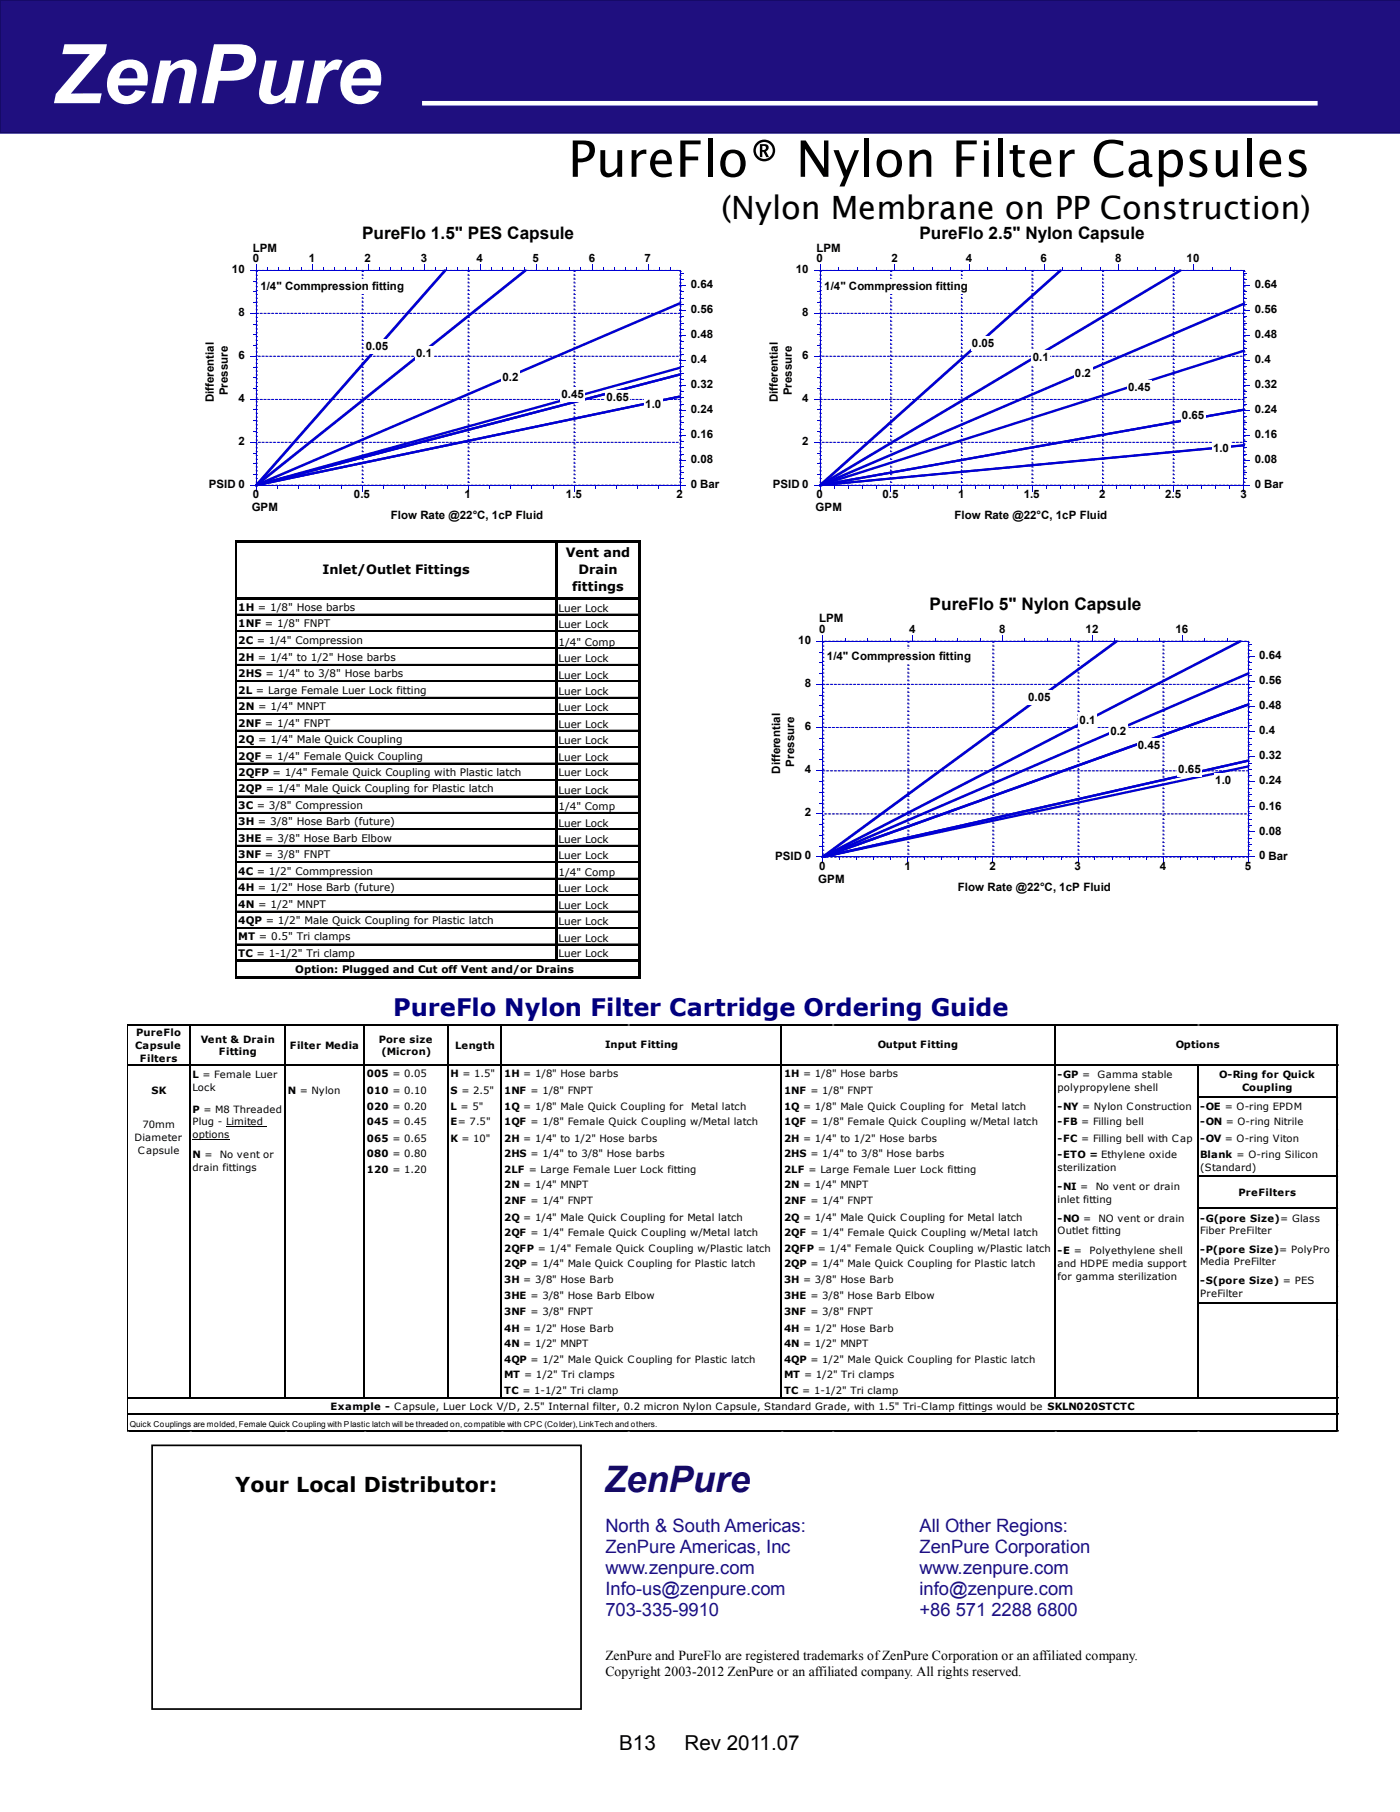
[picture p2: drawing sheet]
<svg xmlns="http://www.w3.org/2000/svg" width="216mm" height="279mm" viewBox="0 0 216 279" stroke-linecap="round" stroke-linejoin="round" font-family="sans-serif">
<defs><g id="words">
<text font-size="12.7" fill="#fff" x="8" y="15.9">ZenPure</text>
<text font-size="7.7" x="87.6" y="27.3">PureFlo® Nylon Filter Capsules</text>
<text font-size="5.6" fill="#150a64" x="93.1" y="230.1">ZenPure</text>
<text font-size="5" x="111.2" y="33.7">(Nylon Membrane on PP Construction)</text>
<text font-size="3.7" fill="#00007f" x="60.6" y="156.7">PureFlo Nylon Filter Cartridge Ordering Guide</text>
<g font-size="3.2">
<text x="36.3" y="230.1">Your Local Distributor:</text>
<text x="95.5" y="269.9">B13</text>
<text x="105.6" y="269.9">Rev 2011.07</text>
</g>
<g font-size="2.8" fill="#1f0f7f">
<text x="93.4" y="236.2">North &amp; South Americas:</text>
<text x="93.4" y="239.4">ZenPure Americas, Inc</text>
<text x="141.8" y="236.2">All Other Regions:</text>
<text x="141.8" y="239.4">ZenPure Corporation</text>
<text x="93.4" y="242.7">www.zenpure.com</text>
<text x="93.4" y="245.9">Info-us@zenpure.com</text>
<text x="141.8" y="242.7">www.zenpure.com</text>
<text x="141.8" y="245.9">info@zenpure.com</text>
<text x="93.4" y="249.2">703-335-9910</text>
<text x="141.8" y="249.2">+86 571 2288 6800</text>
</g>
<g font-size="2.7">
<text x="55.8" y="36.9">PureFlo 1.5&quot; PES Capsule</text>
<text x="141.8" y="36.9">PureFlo 2.5&quot; Nylon Capsule</text>
<text x="143.4" y="94">PureFlo 5&quot; Nylon Capsule</text>
</g>
<g font-size="2.1">
<text x="93.4" y="256">ZenPure and PureFlo are registered trademarks of ZenPure Corporation or an affiliated company.</text>
<text x="93.4" y="258.4">Copyright 2003-2012 ZenPure or an affiliated company. All rights reserved.</text>
</g>
<g font-size="2">
<text x="49.7" y="88.5">Inlet/Outlet Fittings</text>
<text x="87.3" y="85.9">Vent and</text>
<text x="89.2" y="88.5">Drain</text>
<text x="88.2" y="91.1">fittings</text>
</g>
<g font-size="1.8">
<text x="39" y="40.4">0</text>
<text x="39" y="38.8">LPM</text>
<text x="47.6" y="40.4">1</text>
<text x="56.2" y="40.4">2</text>
<text x="64.9" y="40.4">3</text>
<text x="73.5" y="40.4">4</text>
<text x="82.1" y="40.4">5</text>
<text x="90.8" y="40.4">6</text>
<text x="99.4" y="40.4">7</text>
<text x="125.9" y="40.4">0</text>
<text x="125.9" y="38.8">LPM</text>
<text x="137.5" y="40.4">2</text>
<text x="149" y="40.4">4</text>
<text x="160.5" y="40.4">6</text>
<text x="172" y="40.4">8</text>
<text x="183" y="40.4">10</text>
<text x="35.8" y="42.1">10</text>
<text x="40.2" y="44.7">1/4&quot; Commpression fitting</text>
<text x="106.5" y="44.5">0.64</text>
<text x="122.7" y="42.1">10</text>
<text x="127.1" y="44.7">1/4&quot; Commpression fitting</text>
<text x="193.5" y="44.5">0.64</text>
<text x="36.8" y="48.7">8</text>
<text x="56.4" y="54">0.05</text>
<text x="106.5" y="52.2">0.48</text>
<text x="106.5" y="48.3">0.56</text>
<text x="123.7" y="48.7">8</text>
<text x="149.9" y="53.5">0.05</text>
<text x="193.5" y="52.2">0.48</text>
<text x="193.5" y="48.3">0.56</text>
<text x="36.8" y="55.3">6</text>
<text x="64.2" y="55">0.1</text>
<text x="77.5" y="58.7">0.2</text>
<text x="106.5" y="59.8">0.32</text>
<text x="106.5" y="56">0.4</text>
<text x="123.7" y="55.3">6</text>
<text x="159.3" y="55.6">0.1</text>
<text x="165.8" y="58.1">0.2</text>
<text x="193.5" y="59.8">0.32</text>
<text x="193.5" y="56">0.4</text>
<text x="33" y="62" transform="rotate(-90 33 62)">Differential</text>
<text x="35.1" y="61" transform="rotate(-90 35.1 61)">Pressure</text>
<text x="36.8" y="62">4</text>
<text x="86.6" y="61.4">0.45</text>
<text x="93.5" y="61.8">0.65</text>
<text x="99.5" y="62.8">1.0</text>
<text x="106.5" y="63.7">0.24</text>
<text x="119.9" y="62" transform="rotate(-90 119.9 62)">Differential</text>
<text x="122.1" y="61" transform="rotate(-90 122.1 61)">Pressure</text>
<text x="123.7" y="62">4</text>
<text x="174" y="60.3">0.45</text>
<text x="182.3" y="64.6">0.65</text>
<text x="193.5" y="63.7">0.24</text>
<text x="36.8" y="68.6">2</text>
<text x="106.5" y="71.4">0.08</text>
<text x="106.5" y="67.5">0.16</text>
<text x="123.7" y="68.6">2</text>
<text x="187.1" y="69.6">1.0</text>
<text x="193.5" y="71.4">0.08</text>
<text x="193.5" y="67.5">0.16</text>
<text x="32.2" y="75.3">PSID 0</text>
<text x="39" y="76.8">0</text>
<text x="54.6" y="76.8">0.5</text>
<text x="71.6" y="76.8">1</text>
<text x="87.3" y="76.8">1.5</text>
<text x="104.3" y="76.8">2</text>
<text x="106.5" y="75.2">0 Bar</text>
<text x="119.2" y="75.3">PSID 0</text>
<text x="125.9" y="76.8">0</text>
<text x="136.1" y="76.8">0.5</text>
<text x="147.7" y="76.8">1</text>
<text x="157.9" y="76.8">1.5</text>
<text x="169.5" y="76.8">2</text>
<text x="179.7" y="76.8">2.5</text>
<text x="191.3" y="76.8">3</text>
<text x="193.5" y="75.2">0 Bar</text>
<text x="38.8" y="78.8">GPM</text>
<text x="60.3" y="80.1">Flow Rate @22°C, 1cP Fluid</text>
<text x="125.8" y="78.8">GPM</text>
<text x="147.2" y="80.1">Flow Rate @22°C, 1cP Fluid</text>
<text x="126.3" y="96">LPM</text>
<text x="123.1" y="99.2">10</text>
<text x="126.3" y="97.6">0</text>
<text x="127.5" y="101.8">1/4&quot; Commpression fitting</text>
<text x="140.2" y="97.6">4</text>
<text x="154.1" y="97.6">8</text>
<text x="167.4" y="97.6">12</text>
<text x="181.3" y="97.6">16</text>
<text x="194.2" y="101.7">0.64</text>
<text x="124.1" y="105.9">8</text>
<text x="194.2" y="105.5">0.56</text>
<text x="124.1" y="112.6">6</text>
<text x="158.5" y="108.1">0.05</text>
<text x="166.5" y="111.6">0.1</text>
<text x="171.2" y="113.3">0.2</text>
<text x="194.2" y="113.2">0.4</text>
<text x="194.2" y="109.4">0.48</text>
<text x="120.3" y="119.3" transform="rotate(-90 120.3 119.3)">Differential</text>
<text x="122.5" y="118.2" transform="rotate(-90 122.5 118.2)">Pressure</text>
<text x="124.1" y="119.2">4</text>
<text x="175.5" y="115.5">0.45</text>
<text x="181.7" y="119.2">0.65</text>
<text x="194.2" y="117.1">0.32</text>
<text x="124.1" y="125.9">2</text>
<text x="187.4" y="120.8">1.0</text>
<text x="194.2" y="124.8">0.16</text>
<text x="194.2" y="121">0.24</text>
<text x="194.2" y="128.7">0.08</text>
<text x="119.5" y="132.6">PSID 0</text>
<text x="126.2" y="136.1">GPM</text>
<text x="126.3" y="134.2">0</text>
<text x="139.5" y="134.2">1</text>
<text x="147.7" y="137.4">Flow Rate @22°C, 1cP Fluid</text>
<text x="152.6" y="134.2">2</text>
<text x="165.7" y="134.2">3</text>
<text x="178.8" y="134.2">4</text>
<text x="191.9" y="134.2">5</text>
<text x="194.2" y="132.5">0 Bar</text>
</g>
<g font-size="1.6">
<text x="36.7" y="94.2">1H = 1/8&quot; Hose barbs</text>
<text x="86.1" y="94.3">Luer Lock</text>
<text x="36.7" y="96.7">1NF = 1/8&quot; FNPT</text>
<text x="36.7" y="99.3">2C = 1/4&quot; Compression</text>
<text x="36.7" y="101.9">2H = 1/4&quot; to 1/2&quot; Hose barbs</text>
<text x="86.1" y="96.9">Luer Lock</text>
<text x="86.1" y="99.6">1/4&quot; Comp</text>
<text x="36.7" y="104.4">2HS = 1/4&quot; to 3/8&quot; Hose barbs</text>
<text x="36.7" y="107">2L = Large Female Luer Lock fitting</text>
<text x="86.1" y="102.1">Luer Lock</text>
<text x="86.1" y="104.6">Luer Lock</text>
<text x="86.1" y="107.2">Luer Lock</text>
<text x="36.7" y="109.5">2N = 1/4&quot; MNPT</text>
<text x="36.7" y="112">2NF = 1/4&quot; FNPT</text>
<text x="86.1" y="109.7">Luer Lock</text>
<text x="86.1" y="112.2">Luer Lock</text>
<text x="36.7" y="114.6">2Q = 1/4&quot; Male Quick Coupling</text>
<text x="36.7" y="117.1">2QF = 1/4&quot; Female Quick Coupling</text>
<text x="36.7" y="119.7">2QFP = 1/4&quot; Female Quick Coupling with Plastic latch</text>
<text x="86.1" y="114.8">Luer Lock</text>
<text x="86.1" y="117.3">Luer Lock</text>
<text x="86.1" y="119.7">Luer Lock</text>
<text x="36.7" y="122.2">2QP = 1/4&quot; Male Quick Coupling for Plastic latch</text>
<text x="36.7" y="124.7">3C = 3/8&quot; Compression</text>
<text x="86.1" y="122.4">Luer Lock</text>
<text x="86.1" y="124.9">1/4&quot; Comp</text>
<text x="36.7" y="127.3">3H = 3/8&quot; Hose Barb (future)</text>
<text x="36.7" y="129.8">3HE = 3/8&quot; Hose Barb Elbow</text>
<text x="86.1" y="127.5">Luer Lock</text>
<text x="86.1" y="130">Luer Lock</text>
<text x="36.7" y="132.3">3NF = 3/8&quot; FNPT</text>
<text x="36.7" y="134.9">4C = 1/2&quot; Commpression</text>
<text x="36.7" y="137.4">4H = 1/2&quot; Hose Barb (future)</text>
<text x="86.1" y="132.5">Luer Lock</text>
<text x="86.1" y="135.1">1/4&quot; Comp</text>
<text x="86.1" y="137.6">Luer Lock</text>
<text x="36.7" y="139.9">4N = 1/2&quot; MNPT</text>
<text x="36.7" y="142.5">4QP = 1/2&quot; Male Quick Coupling for Plastic latch</text>
<text x="86.1" y="140.1">Luer Lock</text>
<text x="86.1" y="142.7">Luer Lock</text>
<text x="36.7" y="145">MT = 0.5&quot; Tri clamps</text>
<text x="36.7" y="147.6">TC = 1-1/2&quot; Tri clamp</text>
<text x="45.5" y="150">Option: Plugged and Cut off Vent and/or Drains</text>
<text x="86.1" y="145.2">Luer Lock</text>
<text x="86.1" y="147.6">Luer Lock</text>
</g>
<g font-size="1.5">
<text x="20.9" y="161.8">Capsule</text>
<text x="21" y="159.8">PureFlo</text>
<text x="31" y="160.8">Vent &amp; Drain</text>
<text x="44.7" y="161.8">Filter Media</text>
<text x="58.4" y="160.8">Pore size</text>
<text x="70.2" y="161.8">Length</text>
<text x="93.3" y="161.6">Input Fitting</text>
<text x="135.4" y="161.6">Output Fitting</text>
<text x="181.3" y="161.6">Options</text>
<text x="21.6" y="163.7">Filters</text>
<text x="29.7" y="166.2">L = Female Luer</text>
<text x="33.8" y="162.7">Fitting</text>
<text x="56.6" y="166.1">005 = 0.05</text>
<text x="58.8" y="162.7">(Micron)</text>
<text x="69.5" y="166.1">H = 1.5&quot;</text>
<text x="77.8" y="166.1">1H = 1/8&quot; Hose barbs</text>
<text x="120.9" y="166.1">1H = 1/8&quot; Hose barbs</text>
<text x="163.1" y="166.2">-GP =</text>
<text x="169.3" y="166.2">Gamma stable</text>
<text x="188" y="166.2">O-Ring for Quick</text>
<text x="22" y="174">70mm</text>
<text x="23.4" y="168.6">SK</text>
<text x="29.7" y="168.2">Lock</text>
<text x="29.7" y="171.6">P = M8 Threaded</text>
<text x="29.7" y="173.5">Plug - Limited</text>
<text x="44.4" y="168.6">N = Nylon</text>
<text x="56.6" y="168.6">010 = 0.10</text>
<text x="56.6" y="171.1">020 = 0.20</text>
<text x="56.6" y="173.5">045 = 0.45</text>
<text x="69.5" y="168.6">S = 2.5&quot;</text>
<text x="69.5" y="171.1">L = 5&quot;</text>
<text x="69.5" y="173.5">E= 7.5&quot;</text>
<text x="77.8" y="168.6">1NF = 1/8&quot; FNPT</text>
<text x="77.8" y="171.1">1Q = 1/8&quot; Male Quick Coupling for</text>
<text x="77.8" y="173.5">1QF = 1/8&quot; Female Quick Coupling w/Metal latch</text>
<text x="106.6" y="171.1">Metal latch</text>
<text x="120.9" y="168.6">1NF = 1/8&quot; FNPT</text>
<text x="120.9" y="171.1">1Q = 1/8&quot; Male Quick Coupling for</text>
<text x="120.9" y="173.5">1QF = 1/8&quot; Female Quick Coupling w/Metal latch</text>
<text x="149.7" y="171.1">Metal latch</text>
<text x="163.1" y="171.1">-NY = Nylon Construction</text>
<text x="163.1" y="173.5">-FB = Filling bell</text>
<text x="163.1" y="168.2">polypropylene shell</text>
<text x="185.1" y="171.1">-OE = O-ring EPDM</text>
<text x="185.1" y="173.5">-ON = O-ring Nitrile</text>
<text x="191.5" y="168.2">Coupling</text>
<text x="20.7" y="175.9">Diameter</text>
<text x="21.3" y="177.9">Capsule</text>
<text x="29.7" y="175.5">options</text>
<text x="29.7" y="178.6">N =</text>
<text x="33.9" y="178.6">No vent or</text>
<text x="56.6" y="176.1">065 = 0.65</text>
<text x="56.6" y="178.4">080 = 0.80</text>
<text x="69.5" y="176.1">K = 10&quot;</text>
<text x="77.8" y="176.1">2H = 1/4&quot; to 1/2&quot; Hose barbs</text>
<text x="77.8" y="178.4">2HS = 1/4&quot; to 3/8&quot; Hose barbs</text>
<text x="120.9" y="176.1">2H = 1/4&quot; to 1/2&quot; Hose barbs</text>
<text x="120.9" y="178.4">2HS = 1/4&quot; to 3/8&quot; Hose barbs</text>
<text x="163.1" y="176.1">-FC = Filling bell with Cap</text>
<text x="163.1" y="178.6">-ETO = Ethylene oxide</text>
<text x="185.1" y="176.1">-OV = O-ring Viton</text>
<text x="185.1" y="178.6">Blank = O-ring Silicon</text>
<text x="29.7" y="180.5">drain fittings</text>
<text x="56.6" y="180.8">120 = 1.20</text>
<text x="77.8" y="180.8">2LF = Large Female Luer Lock fitting</text>
<text x="77.8" y="183.2">2N = 1/4&quot; MNPT</text>
<text x="77.8" y="185.7">2NF = 1/4&quot; FNPT</text>
<text x="120.9" y="180.8">2LF = Large Female Luer Lock fitting</text>
<text x="120.9" y="183.2">2N = 1/4&quot; MNPT</text>
<text x="120.9" y="185.7">2NF = 1/4&quot; FNPT</text>
<text x="163.1" y="180.5">sterilization</text>
<text x="163.1" y="183.5">-NI =</text>
<text x="163.1" y="185.4">inlet fitting</text>
<text x="169" y="183.5">No vent or drain</text>
<text x="185.1" y="180.5">(Standard)</text>
<text x="191" y="184.5">PreFilters</text>
<text x="77.8" y="188.2">2Q = 1/4&quot; Male Quick Coupling for Metal latch</text>
<text x="77.8" y="190.6">2QF = 1/4&quot; Female Quick Coupling w/Metal latch</text>
<text x="120.9" y="188.2">2Q = 1/4&quot; Male Quick Coupling for Metal latch</text>
<text x="120.9" y="190.6">2QF = 1/4&quot; Female Quick Coupling w/Metal latch</text>
<text x="163.1" y="188.4">-NO =</text>
<text x="163.1" y="190.3">Outlet fitting</text>
<text x="169.4" y="188.4">NO vent or drain</text>
<text x="185.1" y="188.4">-G(pore Size)= Glass</text>
<text x="185.1" y="190.3">Fiber PreFilter</text>
<text x="77.8" y="193">2QFP = 1/4&quot; Female Quick Coupling w/Plastic latch</text>
<text x="77.8" y="195.4">2QP = 1/4&quot; Male Quick Coupling for Plastic latch</text>
<text x="77.8" y="197.8">3H = 3/8&quot; Hose Barb</text>
<text x="120.9" y="193">2QFP = 1/4&quot; Female Quick Coupling w/Plastic latch</text>
<text x="120.9" y="195.4">2QP = 1/4&quot; Male Quick Coupling for Plastic latch</text>
<text x="120.9" y="197.8">3H = 3/8&quot; Hose Barb</text>
<text x="163.1" y="193.4">-E =</text>
<text x="163.1" y="195.4">and HDPE media support</text>
<text x="163.1" y="197.4">for gamma sterilization</text>
<text x="168" y="193.4">Polyethylene shell</text>
<text x="185.1" y="193.2">-P(pore Size)= PolyPro</text>
<text x="185.1" y="195.1">Media PreFilter</text>
<text x="77.8" y="200.3">3HE = 3/8&quot; Hose Barb Elbow</text>
<text x="77.8" y="202.8">3NF = 3/8&quot; FNPT</text>
<text x="120.9" y="200.3">3HE = 3/8&quot; Hose Barb Elbow</text>
<text x="120.9" y="202.8">3NF = 3/8&quot; FNPT</text>
<text x="185.1" y="198.1">-S(pore Size) = PES</text>
<text x="185.1" y="200">PreFilter</text>
<text x="77.8" y="205.3">4H = 1/2&quot; Hose Barb</text>
<text x="77.8" y="207.7">4N = 1/2&quot; MNPT</text>
<text x="120.9" y="205.3">4H = 1/2&quot; Hose Barb</text>
<text x="120.9" y="207.7">4N = 1/2&quot; MNPT</text>
<text x="77.8" y="210.1">4QP = 1/2&quot; Male Quick Coupling for Plastic latch</text>
<text x="77.8" y="212.5">MT = 1/2&quot; Tri clamps</text>
<text x="77.8" y="215">TC = 1-1/2&quot; Tri clamp</text>
<text x="120.9" y="210.1">4QP = 1/2&quot; Male Quick Coupling for Plastic latch</text>
<text x="120.9" y="212.5">MT = 1/2&quot; Tri clamps</text>
<text x="120.9" y="215">TC = 1-1/2&quot; Tri clamp</text>
<text x="51" y="217.4">Example - Capsule, Luer Lock V/D, 2.5&quot; Internal filter, 0.2 micron Nylon Capsule, Standard Grade, with 1.5&quot; Tri-Clamp fittings would be SKLN020STCTC</text>
</g>
<text font-size="1.3" x="20" y="220.1">Quick Couplings are molded, Female Quick Coupling with Plastic latch will be threaded on, compatible with CPC (Colder), LinkTech and others.</text>
</g></defs>
<path d="M0 0h215.9v20.5h-215.9z" fill-rule="evenodd" fill="#1f0f7f"/>
<path d="M215.9 0h-215.9v20.5h215.9" fill="none" stroke="#150a64" stroke-width=".26"/>
<path d="M65.1 15.9h138.1" fill="none" stroke="#fff" stroke-width=".71" stroke-linecap="butt"/>
<path d="M23.5 222.9h66.1v40.6h-66.1z" fill="none" stroke="#000" stroke-width=".26"/>
<g fill="none" stroke="#0000d4" stroke-width=".15">
<path d="M39.5 41.9h.1M39.5 42.4h.1M39.5 43h.1M39.5 43.6h.1M39.5 44.2h.1M39.5 44.8h.1M39.5 45.4h.1M39.5 46h.1M39.5 46.6h.1M39.5 47.2h.1M39.5 47.8h.1M39.5 48.4h.1"/>
<path d="M39.5 48.9h.1M39.5 49.5h.1M39.5 50.1h.1M39.5 50.7h.1M39.5 51.3h.1M39.5 51.9h.1M39.5 52.5h.1M39.5 53.1h.1M39.5 53.7h.1M39.5 54.3h.1M39.5 54.9h.1M39.5 55.5h.1"/>
<path d="M39.5 56h.1M39.5 56.6h.1M39.5 57.2h.1M39.5 57.8h.1M39.5 58.4h.1M39.5 59h.1M39.5 59.6h.1M39.5 48.2v.1h.1M39.5 41.7v.1M39.5 42.3v.1M39.5 42.9v.1M39.5 43.5v.1"/>
<path d="M39.5 44.1v.1M39.5 44.7v.1M39.5 45.3v.1M39.5 45.8v.2M39.5 46.4v.1M39.5 47v.1M39.5 47.6v.1M39.5 48.8v.1M39.5 49.4v.1M39.5 50v.1M39.5 50.6v.1M39.5 51.2v.1"/>
<path d="M39.5 51.8v.1M39.5 52.4v.1M39.5 52.9v.2M39.5 53.5v.1M39.5 54.1v.1M39.5 54.7v.1M39.5 55.3v.1M39.5 55.9v.1M39.5 56.5v.1M39.5 57.1v.1M39.5 57.7v.1M39.5 58.3v.1"/>
<path d="M39.5 58.9v.1M39.5 59.4v.2M39.7 48.3h.1M39.8 54.9h.1M39.8 41.7h.1M40 54.9h.1M40 41.7h.1M40.1 48.3h.1M40.3 48.3h.1M40.4 54.9h.1M40.4 41.7h.1M40.6 54.9h.1"/>
<path d="M40.6 41.7h.1M40.7 48.3h.1M40.9 48.3h.1M41 54.9h.1M41 41.7h.1M41.2 54.9h.1M41.2 41.7h.1M41.3 48.3h.1M41.5 48.3h.1M41.6 54.9h.1M41.6 41.7h.1M41.8 54.9h.1"/>
<path d="M41.8 41.7h.1M41.9 48.3h.1M42 48.3h.1M42.2 54.9h.1M42.2 41.7h.1M42.3 54.9h.1M42.3 41.7h.1M42.5 48.3h.1M42.6 48.3h.1M42.8 54.9h.1M42.8 41.7h.1M42.9 54.9h.1"/>
<path d="M42.9 41.7h.1M43.1 48.3h.1M43.2 48.3h.1M43.4 54.9h.1M43.4 41.7h.1M43.5 54.9h.1M43.5 41.7h.1M43.7 48.3h.1M43.8 48.3h.1M44 54.9h.1M44 41.7h.1M44.1 54.9h.1"/>
<path d="M44.1 41.7h.1M44.3 48.3h.1M44.4 48.3h.1M44.6 54.9h.1M44.6 41.7h.1M44.7 54.9h.1M44.7 41.7h.1M44.9 48.3h.1M45 48.3h.1M45.2 54.9h.1M45.2 41.7h.1M45.3 54.9h.1"/>
<path d="M45.3 41.7h.1M45.5 48.3h.1M45.6 48.3h.1M45.7 54.9h.2M45.7 41.7h.2M45.9 54.9h.1M45.9 41.7h.1M46 48.3h.2M46.2 48.3h.1M46.3 54.9h.1M46.3 41.7h.1M46.5 54.9h.1"/>
<path d="M46.5 41.7h.1M46.6 48.3h.1M46.8 48.3h.1M46.9 54.9h.1M46.9 41.7h.1M47.1 54.9h.1M47.1 41.7h.1M47.2 48.3h.1M47.4 48.3h.1M47.5 54.9h.1M47.5 41.7h.1M47.7 54.9h.1"/>
<path d="M47.7 41.7h.1M47.8 48.3h.1M48 48.3h.1M48.1 54.9h.1M48.1 41.7h.1M48.3 54.9h.1M48.3 41.7h.1M48.4 48.3h.1M48.6 48.3h.1M48.7 54.9h.1M48.7 41.7h.1M48.9 54.9h.1"/>
<path d="M48.9 41.7h.1M49 48.3h.1M49.1 48.3h.1M49.3 54.9h.1M49.3 41.7h.1M49.4 54.9h.1M49.4 41.7h.1M49.6 48.3h.1M49.7 48.3h.1M49.9 54.9h.1M49.9 41.7h.1M50 54.9h.1"/>
<path d="M50 41.7h.1M50.2 48.3h.1M50.3 48.3h.1M50.5 54.9h.1M50.5 41.7h.1M50.6 54.9h.1M50.6 41.7h.1M50.8 48.3h.1M50.9 48.3h.1M51.1 54.9h.1M51.1 41.7h.1M51.2 54.9h.1"/>
<path d="M51.2 41.7h.1M51.4 48.3h.1M51.5 48.3h.1M51.7 54.9h.1M51.7 41.7h.1M51.8 54.9h.1M51.8 41.7h.1M52 48.3h.1M52.1 48.3h.1M52.3 54.9h.1M52.3 41.7h.1M52.4 54.9h.1"/>
<path d="M52.4 41.7h.1M52.5 48.3h.2M52.7 48.3h.1M52.8 54.9h.2M52.8 41.7h.2M53 54.9h.1M53 41.7h.1M53.1 48.3h.1M53.3 48.3h.1M53.4 54.9h.1M53.4 41.7h.1M53.6 54.9h.1"/>
<path d="M53.6 41.7h.1M53.7 48.3h.1M53.9 48.3h.1M54 54.9h.1M54 41.7h.1M54.2 54.9h.1M54.2 41.7h.1M54.3 48.3h.1M54.5 48.3h.1M54.6 54.9h.1M54.6 41.7h.1M54.8 54.9h.1"/>
<path d="M54.8 41.7h.1M54.9 48.3h.1M55.1 48.3h.1M55.2 54.9h.1M55.2 41.7h.1M55.4 54.9h.1M55.4 41.7h.1M55.5 48.3h.1M55.7 48.3h.1M55.8 54.9h.1M55.8 41.7h.1M55.9 41.9h.1"/>
<path d="M55.9 42.4h.1M55.9 43h.1M55.9 43.6h.1M55.9 44.2h.1M55.9 44.8h.1M55.9 45.4h.1M55.9 46h.1M55.9 46.6h.1M55.9 47.2h.1M55.9 47.8h.1M55.9 48.4h.1M55.9 48.9h.1"/>
<path d="M55.9 49.5h.1M55.9 50.1h.1M55.9 50.7h.1M55.9 51.3h.1M55.9 51.9h.1M55.9 52.5h.1M55.9 53.1h.1M55.9 53.7h.1M55.9 54.3h.1M55.9 54.9h.1M55.9 55.5h.1M55.9 56h.1"/>
<path d="M55.9 56.6h.1M55.9 57.2h.1M55.9 57.8h.1M55.9 58.4h.1M55.9 59h.1M55.9 59.6h.1M55.9 41.7v.1M55.9 42.3v.1M55.9 42.9v.1M55.9 43.5v.1M55.9 44.1v.1M55.9 44.7v.1"/>
<path d="M55.9 45.3v.1M55.9 45.8v.2M55.9 46.4v.1M55.9 47v.1M55.9 47.6v.1M55.9 48.2v.1M55.9 48.8v.1M55.9 49.4v.1M55.9 50v.1M55.9 50.6v.1M55.9 51.2v.1M55.9 51.8v.1"/>
<path d="M55.9 52.4v.1M55.9 52.9v.2M55.9 53.5v.1M55.9 54.1v.1M55.9 54.7v.1M55.9 55.3v.1M55.9 55.9v.1M55.9 56.5v.1M55.9 57.1v.1M55.9 57.7v.1M55.9 58.3v.1M55.9 58.9v.1"/>
<path d="M55.9 59.4v.2M55.9 41.7h.1M56.1 48.3h.1M56.2 48.3h.1M56.4 54.9h.1M56.4 41.7h.1M56.5 54.9h.1M56.5 41.7h.1M56.7 48.3h.1M56.8 48.3h.1M57 54.9h.1M57 41.7h.1"/>
<path d="M57.1 54.9h.1M57.1 41.7h.1M57.3 48.3h.1M57.4 48.3h.1M57.6 54.9h.1M57.6 41.7h.1M57.7 54.9h.1M57.7 41.7h.1M57.9 48.3h.1M58 48.3h.1M58.2 54.9h.1M58.2 41.7h.1"/>
<path d="M58.3 54.9h.1M58.3 41.7h.1M58.5 48.3h.1M58.6 48.3h.1M58.8 54.9h.1M58.8 41.7h.1M58.9 54.9h.1M58.9 41.7h.1M59.1 48.3h.1M59.2 48.3h.1M59.3 54.9h.2M59.3 41.7h.2"/>
<path d="M59.5 54.9h.1M59.5 41.7h.1M59.6 48.3h.2M59.8 48.3h.1M59.9 54.9h.1M59.9 41.7h.1M60.1 54.9h.1M60.1 41.7h.1M60.2 48.3h.1M60.4 48.3h.1M60.5 54.9h.1M60.5 41.7h.1"/>
<path d="M60.7 54.9h.1M60.7 41.7h.1M60.8 48.3h.1M61 48.3h.1M61.1 54.9h.1M61.1 41.7h.1M61.3 54.9h.1M61.3 41.7h.1M61.4 48.3h.1M61.6 48.3h.1M61.7 54.9h.1M61.7 41.7h.1"/>
<path d="M61.9 54.9h.1M61.9 41.7h.1M62 48.3h.1M62.2 48.3h.1M62.3 54.9h.1M62.3 41.7h.1M62.5 54.9h.1M62.5 41.7h.1M62.6 48.3h.1M62.7 48.3h.1M62.9 54.9h.1M62.9 41.7h.1"/>
<path d="M63 54.9h.1M63 41.7h.1M63.2 48.3h.1M63.3 48.3h.1M63.5 54.9h.1M63.5 41.7h.1M63.6 54.9h.1M63.6 41.7h.1M63.8 48.3h.1M63.9 48.3h.1M64.1 54.9h.1M64.1 41.7h.1"/>
<path d="M64.2 54.9h.1M64.2 41.7h.1M64.4 48.3h.1M64.5 48.3h.1M64.7 54.9h.1M64.7 41.7h.1M64.8 54.9h.1M64.8 41.7h.1M65 48.3h.1M65.1 48.3h.1M65.3 54.9h.1M65.3 41.7h.1"/>
<path d="M65.4 54.9h.1M65.4 41.7h.1M65.6 48.3h.1M65.7 48.3h.1M65.9 54.9h.1M65.9 41.7h.1M66 54.9h.1M66 41.7h.1M66.2 48.3h.1M66.3 48.3h.1M66.4 54.9h.2M66.4 41.7h.2"/>
<path d="M66.6 54.9h.1M66.6 41.7h.1M66.7 48.3h.2M66.9 48.3h.1M67 54.9h.1M67 41.7h.1M67.2 54.9h.1M67.2 41.7h.1M67.3 48.3h.1M67.5 48.3h.1M67.6 54.9h.1M67.6 41.7h.1"/>
<path d="M67.8 54.9h.1M67.8 41.7h.1M67.9 48.3h.1M68.1 48.3h.1M68.2 54.9h.1M68.2 41.7h.1M68.4 54.9h.1M68.4 41.7h.1M68.5 48.3h.1M68.7 48.3h.1M68.8 54.9h.1M68.8 41.7h.1"/>
<path d="M69 54.9h.1M69 41.7h.1M69.1 48.3h.1M69.3 48.3h.1M69.4 54.9h.1M69.4 41.7h.1M69.5 54.9h.1M69.5 41.7h.1M69.7 48.3h.1M69.8 48.3h.1M70 54.9h.1M70 41.7h.1"/>
<path d="M70.1 54.9h.1M70.1 41.7h.1M70.3 48.3h.1M70.4 48.3h.1M70.6 54.9h.1M70.6 41.7h.1M70.7 54.9h.1M70.7 41.7h.1M70.9 48.3h.1M71 48.3h.1M71.2 54.9h.1M71.2 41.7h.1"/>
<path d="M71.3 54.9h.1M71.3 41.7h.1M71.5 48.3h.1M71.6 48.3h.1M71.8 54.9h.1M71.8 41.7h.1M71.9 54.9h.1M71.9 41.7h.1M72.1 48.3h.1M72.2 48.3h.1M72.2 41.9h.1M72.2 42.4h.1"/>
<path d="M72.2 43h.1M72.2 43.6h.1M72.2 44.2h.1M72.2 44.8h.1M72.2 45.4h.1M72.2 46h.1M72.2 46.6h.1M72.2 47.2h.1M72.2 47.8h.1M72.2 48.4h.1M72.2 48.9h.1M72.2 49.5h.1"/>
<path d="M72.2 50.1h.1M72.2 50.7h.1M72.2 51.3h.1M72.2 51.9h.1M72.2 52.5h.1M72.2 53.1h.1M72.2 53.7h.1M72.2 54.3h.1M72.2 54.9h.1M72.2 55.5h.1M72.2 56h.1M72.2 56.6h.1"/>
<path d="M72.2 57.2h.1M72.2 57.8h.1M72.2 58.4h.1M72.2 59h.1M72.2 59.6h.1M72.2 41.7v.1M72.2 42.3v.1M72.2 42.9v.1M72.2 43.5v.1M72.2 44.1v.1M72.2 44.7v.1M72.2 45.3v.1"/>
<path d="M72.2 45.8v.2M72.2 46.4v.1M72.2 47v.1M72.2 47.6v.1M72.2 48.2v.1M72.2 48.8v.1M72.2 49.4v.1M72.2 50v.1M72.2 50.6v.1M72.2 51.2v.1M72.2 51.8v.1M72.2 52.4v.1"/>
<path d="M72.2 52.9v.2M72.2 53.5v.1M72.2 54.1v.1M72.2 54.7v.1M72.2 55.3v.1M72.2 55.9v.1M72.2 56.5v.1M72.2 57.1v.1M72.2 57.7v.1M72.2 58.3v.1M72.2 58.9v.1M72.2 59.4v.2"/>
<path d="M72.4 54.9h.1M72.4 41.7h.1M72.5 54.9h.1M72.5 41.7h.1M72.7 48.3h.1M72.8 48.3h.1M73 54.9h.1M73 41.7h.1M73.1 54.9h.1M73.1 41.7h.1M73.2 48.3h.2M73.4 48.3h.1"/>
<path d="M73.5 54.9h.2M73.5 41.7h.2M73.7 54.9h.1M73.7 41.7h.1M73.8 48.3h.1M74 48.3h.1M74.1 54.9h.1M74.1 41.7h.1M74.3 54.9h.1M74.3 41.7h.1M74.4 48.3h.1M74.6 48.3h.1"/>
<path d="M74.7 54.9h.1M74.7 41.7h.1M74.9 54.9h.1M74.9 41.7h.1M75 48.3h.1M75.2 48.3h.1M75.3 54.9h.1M75.3 41.7h.1M75.5 54.9h.1M75.5 41.7h.1M75.6 48.3h.1M75.8 48.3h.1"/>
<path d="M75.9 54.9h.1M75.9 41.7h.1M76.1 54.9h.1M76.1 41.7h.1M76.2 48.3h.1M76.4 48.3h.1M76.5 54.9h.1M76.5 41.7h.1M76.6 54.9h.1M76.6 41.7h.1M76.8 48.3h.1M76.9 48.3h.1"/>
<path d="M77.1 54.9h.1M77.1 41.7h.1M77.2 54.9h.1M77.2 41.7h.1M77.4 48.3h.1M77.5 48.3h.1M77.7 54.9h.1M77.7 41.7h.1M77.8 54.9h.1M77.8 41.7h.1M78 48.3h.1M78.1 48.3h.1"/>
<path d="M78.3 54.9h.1M78.3 41.7h.1M78.4 54.9h.1M78.4 41.7h.1M78.6 48.3h.1M78.7 48.3h.1M78.9 54.9h.1M78.9 41.7h.1M79 54.9h.1M79 41.7h.1M79.2 48.3h.1M79.3 48.3h.1"/>
<path d="M79.5 54.9h.1M79.5 41.7h.1M79.6 54.9h.1M79.6 41.7h.1M79.7 48.3h.2M79.9 48.3h.1M80 54.9h.2M80 41.7h.2M80.2 54.9h.1M80.2 41.7h.1M80.3 48.3h.2M80.5 48.3h.1"/>
<path d="M80.6 54.9h.1M80.6 41.7h.1M80.8 54.9h.1M80.8 41.7h.1M80.9 48.3h.1M81.1 48.3h.1M81.2 54.9h.1M81.2 41.7h.1M81.4 54.9h.1M81.4 41.7h.1M81.5 48.3h.1M81.7 48.3h.1"/>
<path d="M81.8 54.9h.1M81.8 41.7h.1M82 54.9h.1M82 41.7h.1M82.1 48.3h.1M82.3 48.3h.1M82.4 54.9h.1M82.4 41.7h.1M82.6 54.9h.1M82.6 41.7h.1M82.7 48.3h.1M82.9 48.3h.1"/>
<path d="M83 54.9h.1M83 41.7h.1M83.2 54.9h.1M83.2 41.7h.1M83.3 48.3h.1M83.4 48.3h.1M83.6 54.9h.1M83.6 41.7h.1M83.7 54.9h.1M83.7 41.7h.1M83.9 48.3h.1M84 48.3h.1"/>
<path d="M84.2 54.9h.1M84.2 41.7h.1M84.3 54.9h.1M84.3 41.7h.1M84.5 48.3h.1M84.6 48.3h.1M84.8 54.9h.1M84.8 41.7h.1M84.9 54.9h.1M84.9 41.7h.1M85.1 48.3h.1M85.2 48.3h.1"/>
<path d="M85.4 54.9h.1M85.4 41.7h.1M85.5 54.9h.1M85.5 41.7h.1M85.7 48.3h.1M85.8 48.3h.1M86 54.9h.1M86 41.7h.1M86.1 54.9h.1M86.1 41.7h.1M86.3 48.3h.1M86.4 48.3h.1"/>
<path d="M86.6 54.9h.1M86.6 41.7h.1M86.7 54.9h.1M86.7 41.7h.1M86.8 48.3h.2M87 48.3h.1M87.1 54.9h.2M87.1 41.7h.2M87.3 54.9h.1M87.3 41.7h.1M87.4 48.3h.1M87.6 48.3h.1"/>
<path d="M87.7 54.9h.1M87.7 41.7h.1M87.9 54.9h.1M87.9 41.7h.1M88 48.3h.1M88.2 48.3h.1M88.3 54.9h.1M88.3 41.7h.1M88.5 54.9h.1M88.5 41.7h.1M88.5 41.9h.1M88.5 42.4h.1"/>
<path d="M88.5 43h.1M88.5 43.6h.1M88.5 44.2h.1M88.5 44.8h.1M88.5 45.4h.1M88.5 46h.1M88.5 46.6h.1M88.5 47.2h.1M88.5 47.8h.1M88.5 48.4h.1M88.5 48.9h.1M88.5 49.5h.1"/>
<path d="M88.5 50.1h.1M88.5 50.7h.1M88.5 51.3h.1M88.5 51.9h.1M88.5 52.5h.1M88.5 53.1h.1M88.5 53.7h.1M88.5 54.3h.1M88.5 55.5h.1M88.5 56h.1M88.5 56.6h.1M88.5 57.2h.1"/>
<path d="M88.5 57.8h.1M88.5 58.4h.1M88.5 59h.1M88.5 59.6h.1M88.5 41.7v.1M88.5 42.3v.1M88.5 42.9v.1M88.5 43.5v.1M88.5 44.1v.1M88.5 44.7v.1M88.5 45.3v.1M88.5 45.8v.2"/>
<path d="M88.5 46.4v.1M88.5 47v.1M88.5 47.6v.1M88.5 48.2v.1M88.5 48.8v.1M88.5 49.4v.1M88.5 50v.1M88.5 50.6v.1M88.5 51.2v.1M88.5 51.8v.1M88.5 52.4v.1M88.5 52.9v.2"/>
<path d="M88.5 53.5v.1M88.5 54.1v.1M88.5 54.7v.1M88.5 55.3v.1M88.5 55.9v.1M88.5 56.5v.1M88.5 57.1v.1M88.5 57.7v.1M88.5 58.3v.1M88.5 58.9v.1M88.5 59.4v.2M88.6 48.3h.1"/>
<path d="M88.8 48.3h.1M88.9 54.9h.1M88.9 41.7h.1M89.1 54.9h.1M89.1 41.7h.1M89.2 48.3h.1M89.4 48.3h.1M89.5 54.9h.1M89.5 41.7h.1M89.7 54.9h.1M89.7 41.7h.1M89.8 48.3h.1"/>
<path d="M90 48.3h.1M90.1 54.9h.1M90.1 41.7h.1M90.2 54.9h.1M90.2 41.7h.1M90.4 48.3h.1M90.5 48.3h.1M90.7 54.9h.1M90.7 41.7h.1M90.8 54.9h.1M90.8 41.7h.1M91 48.3h.1"/>
<path d="M91.1 48.3h.1M91.3 54.9h.1M91.3 41.7h.1M91.4 54.9h.1M91.4 41.7h.1M91.6 48.3h.1M91.7 48.3h.1M91.9 54.9h.1M91.9 41.7h.1M92 54.9h.1M92 41.7h.1M92.2 48.3h.1"/>
<path d="M92.3 48.3h.1M92.5 54.9h.1M92.5 41.7h.1M92.6 54.9h.1M92.6 41.7h.1M92.8 48.3h.1M92.9 48.3h.1M93.1 54.9h.1M93.1 41.7h.1M93.2 54.9h.1M93.2 41.7h.1M93.4 48.3h.1"/>
<path d="M93.5 48.3h.1M93.6 54.9h.2M93.6 41.7h.2M93.8 54.9h.1M93.8 41.7h.1M93.9 48.3h.2M94.1 48.3h.1M94.2 54.9h.2M94.2 41.7h.2M94.4 54.9h.1M94.4 41.7h.1M94.5 48.3h.1"/>
<path d="M94.7 48.3h.1M94.8 54.9h.1M94.8 41.7h.1M95 54.9h.1M95 41.7h.1M95.1 48.3h.1M95.3 48.3h.1M95.4 54.9h.1M95.4 41.7h.1M95.6 54.9h.1M95.6 41.7h.1M95.7 48.3h.1"/>
<path d="M95.9 48.3h.1M96 54.9h.1M96 41.7h.1M96.2 54.9h.1M96.2 41.7h.1M96.3 48.3h.1M96.5 48.3h.1M96.6 54.9h.1M96.6 41.7h.1M96.8 54.9h.1M96.8 41.7h.1M96.9 48.3h.1"/>
<path d="M97 48.3h.1M97.2 54.9h.1M97.2 41.7h.1M97.3 54.9h.1M97.3 41.7h.1M97.5 48.3h.1M97.6 48.3h.1M97.8 54.9h.1M97.8 41.7h.1M97.9 54.9h.1M97.9 41.7h.1M98.1 48.3h.1"/>
<path d="M98.2 48.3h.1M98.4 54.9h.1M98.4 41.7h.1M98.5 54.9h.1M98.5 41.7h.1M98.7 48.3h.1M98.8 48.3h.1M99 54.9h.1M99 41.7h.1M99.1 54.9h.1M99.1 41.7h.1M99.3 48.3h.1"/>
<path d="M99.4 48.3h.1M99.6 54.9h.1M99.6 41.7h.1M99.7 54.9h.1M99.7 41.7h.1M99.9 48.3h.1M100 48.3h.1M100.2 54.9h.1M100.2 41.7h.1M100.3 54.9h.1M100.3 41.7h.1M100.4 48.3h.2"/>
<path d="M100.6 48.3h.1M100.7 54.9h.2M100.7 41.7h.2M100.9 54.9h.1M100.9 41.7h.1M101 48.3h.2M101.2 48.3h.1M101.3 54.9h.1M101.3 41.7h.1M101.5 54.9h.1M101.5 41.7h.1M101.6 48.3h.1"/>
<path d="M101.8 48.3h.1M101.9 54.9h.1M101.9 41.7h.1M102.1 54.9h.1M102.1 41.7h.1M102.2 48.3h.1M102.4 48.3h.1M102.5 54.9h.1M102.5 41.7h.1M102.7 54.9h.1M102.7 41.7h.1M102.8 48.3h.1"/>
<path d="M103 48.3h.1M103.1 54.9h.1M103.1 41.7h.1M103.3 54.9h.1M103.3 41.7h.1M103.4 48.3h.1M103.6 48.3h.1M103.7 54.9h.1M103.7 41.7h.1M103.8 54.9h.1M103.8 41.7h.1M104 48.3h.1"/>
<path d="M104.1 48.3h.1M104.3 54.9h.1M104.3 41.7h.1M104.4 54.9h.1M104.4 41.7h.1M104.6 48.3h.1M104.7 48.3h.1M104.9 41.9h.1M104.9 42.4h.1M104.9 43h.1M104.9 43.6h.1M104.9 44.2h.1"/>
<path d="M104.9 44.8h.1M104.9 45.4h.1M104.9 46h.1M104.9 46.6h.1M104.9 47.2h.1M104.9 47.8h.1M104.9 48.4h.1M104.9 48.9h.1M104.9 49.5h.1M104.9 50.1h.1M104.9 50.7h.1M104.9 51.3h.1"/>
<path d="M104.9 51.9h.1M104.9 52.5h.1M104.9 53.1h.1M104.9 53.7h.1M104.9 54.3h.1M104.9 54.9h.1M104.9 55.5h.1M104.9 56h.1M104.9 56.6h.1M104.9 57.2h.1M104.9 57.8h.1M104.9 58.4h.1"/>
<path d="M104.9 59h.1M104.9 59.6h.1M104.9 41.7v.1M104.9 42.3v.1M104.9 42.9v.1M104.9 43.5v.1M104.9 44.1v.1M104.9 44.7v.1M104.9 45.3v.1M104.9 45.8v.2M104.9 46.4v.1M104.9 47v.1"/>
<path d="M104.9 47.6v.1M104.9 48.2v.1M104.9 48.8v.1M104.9 49.4v.1M104.9 50v.1M104.9 50.6v.1M104.9 51.2v.1M104.9 51.8v.1M104.9 52.4v.1M104.9 52.9v.2M104.9 53.5v.1M104.9 54.1v.1"/>
<path d="M104.9 54.7v.1M104.9 55.3v.1M104.9 55.9v.1M104.9 56.5v.1M104.9 57.1v.1M104.9 57.7v.1M104.9 58.3v.1M104.9 58.9v.1M104.9 59.4v.2M39.5 60.2h.1M39.5 60.8h.1M39.5 61.4h.1"/>
<path d="M39.5 62h.1M39.5 62.6h.1M39.5 63.1h.1M39.5 63.7h.1M39.5 64.3h.1M39.5 64.9h.1M39.5 65.5h.1M39.5 66.1h.1M39.5 66.7h.1M39.5 67.3h.1M39.5 67.9h.1M39.5 68.5h.1"/>
<path d="M39.5 69.1h.1M39.5 69.7h.1M39.5 70.2h.1M39.5 70.8h.1M39.5 71.4h.1M39.5 72h.1M39.5 72.6h.1M39.5 73.2h.1M39.5 73.8h.1M39.5 74.4h.1M39.5 74.8h.1M39.5 61.6h.1"/>
<path d="M39.5 60v.2M39.5 60.6v.1M39.5 61.2v.1M39.5 61.8v.1M39.5 62.4v.1M39.5 63v.1M39.5 63.6v.1M39.5 64.2v.1M39.5 64.8v.1M39.5 65.4v.1M39.5 66v.1M39.5 66.5v.2"/>
<path d="M39.5 67.1v.1M39.5 67.7v.1M39.5 68.3v.1M39.5 68.9v.1M39.5 69.5v.1M39.5 70.1v.1M39.5 70.7v.1M39.5 71.3v.1M39.5 71.9v.1M39.5 72.5v.1M39.5 73.1v.1M39.5 73.6v.2"/>
<path d="M39.5 74.2v.1M39.7 74.8h.1M39.7 61.6h.1M39.8 68.2h.1M40 68.2h.1M40.1 74.8h.1M40.1 61.6h.1M40.3 74.8h.1M40.3 61.6h.1M40.4 68.2h.1M40.6 68.2h.1M40.7 74.8h.1"/>
<path d="M40.7 61.6h.1M40.9 74.8h.1M40.9 61.6h.1M41 68.2h.1M41.2 68.2h.1M41.3 74.8h.1M41.3 61.6h.1M41.5 74.8h.1M41.5 61.6h.1M41.6 68.2h.1M41.8 68.2h.1M41.9 74.8h.1"/>
<path d="M41.9 61.6h.1M42 74.8h.1M42 61.6h.1M42.2 68.2h.1M42.3 68.2h.1M42.5 74.8h.1M42.5 61.6h.1M42.6 74.8h.1M42.6 61.6h.1M42.8 68.2h.1M42.9 68.2h.1M43.1 74.8h.1"/>
<path d="M43.1 61.6h.1M43.2 74.8h.1M43.2 61.6h.1M43.4 68.2h.1M43.5 68.2h.1M43.7 74.8h.1M43.7 61.6h.1M43.8 74.8h.1M43.8 61.6h.1M44 68.2h.1M44.1 68.2h.1M44.3 74.8h.1"/>
<path d="M44.3 61.6h.1M44.4 74.8h.1M44.4 61.6h.1M44.6 68.2h.1M44.7 68.2h.1M44.9 74.8h.1M44.9 61.6h.1M45 74.8h.1M45 61.6h.1M45.2 68.2h.1M45.3 68.2h.1M45.5 74.8h.1"/>
<path d="M45.5 61.6h.1M45.6 74.8h.1M45.6 61.6h.1M45.7 68.2h.2M45.9 68.2h.1M46 74.8h.2M46 61.6h.2M46.2 74.8h.1M46.2 61.6h.1M46.3 68.2h.1M46.5 68.2h.1M46.6 74.8h.1"/>
<path d="M46.6 61.6h.1M46.8 74.8h.1M46.8 61.6h.1M46.9 68.2h.1M47.1 68.2h.1M47.2 74.8h.1M47.2 61.6h.1M47.4 74.8h.1M47.4 61.6h.1M47.5 68.2h.1M47.7 68.2h.1M47.8 74.8h.1"/>
<path d="M47.8 61.6h.1M48 74.8h.1M48 61.6h.1M48.1 68.2h.1M48.3 68.2h.1M48.4 74.8h.1M48.4 61.6h.1M48.6 74.8h.1M48.6 61.6h.1M48.7 68.2h.1M48.9 68.2h.1M49 74.8h.1"/>
<path d="M49 61.6h.1M49.1 74.8h.1M49.1 61.6h.1M49.3 68.2h.1M49.4 68.2h.1M49.6 74.8h.1M49.6 61.6h.1M49.7 74.8h.1M49.7 61.6h.1M49.9 68.2h.1M50 68.2h.1M50.2 74.8h.1"/>
<path d="M50.2 61.6h.1M50.3 74.8h.1M50.3 61.6h.1M50.5 68.2h.1M50.6 68.2h.1M50.8 74.8h.1M50.8 61.6h.1M50.9 74.8h.1M50.9 61.6h.1M51.1 68.2h.1M51.2 68.2h.1M51.4 74.8h.1"/>
<path d="M51.4 61.6h.1M51.5 74.8h.1M51.5 61.6h.1M51.7 68.2h.1M51.8 68.2h.1M52 74.8h.1M52 61.6h.1M52.1 74.8h.1M52.1 61.6h.1M52.3 68.2h.1M52.4 68.2h.1M52.5 74.8h.2"/>
<path d="M52.5 61.6h.2M52.7 74.8h.1M52.7 61.6h.1M52.8 68.2h.2M53 68.2h.1M53.1 74.8h.1M53.1 61.6h.1M53.3 74.8h.1M53.3 61.6h.1M53.4 68.2h.1M53.6 68.2h.1M53.7 74.8h.1"/>
<path d="M53.7 61.6h.1M53.9 74.8h.1M53.9 61.6h.1M54 68.2h.1M54.2 68.2h.1M54.3 74.8h.1M54.3 61.6h.1M54.5 74.8h.1M54.5 61.6h.1M54.6 68.2h.1M54.8 68.2h.1M54.9 74.8h.1"/>
<path d="M54.9 61.6h.1M55.1 74.8h.1M55.1 61.6h.1M55.2 68.2h.1M55.4 68.2h.1M55.5 74.8h.1M55.5 61.6h.1M55.7 74.8h.1M55.7 61.6h.1M55.8 68.2h.1M55.9 60.2h.1M55.9 60.8h.1"/>
<path d="M55.9 61.4h.1M55.9 62h.1M55.9 62.6h.1M55.9 63.1h.1M55.9 63.7h.1M55.9 64.3h.1M55.9 64.9h.1M55.9 65.5h.1M55.9 66.1h.1M55.9 66.7h.1M55.9 67.3h.1M55.9 67.9h.1"/>
<path d="M55.9 68.5h.1M55.9 69.1h.1M55.9 69.7h.1M55.9 70.2h.1M55.9 70.8h.1M55.9 71.4h.1M55.9 72h.1M55.9 72.6h.1M55.9 73.2h.1M55.9 73.8h.1M55.9 74.4h.1M55.9 60v.2"/>
<path d="M55.9 60.6v.1M55.9 61.2v.1M55.9 61.8v.1M55.9 62.4v.1M55.9 63v.1M55.9 63.6v.1M55.9 64.2v.1M55.9 64.8v.1M55.9 65.4v.1M55.9 66v.1M55.9 66.5v.2M55.9 67.1v.1"/>
<path d="M55.9 67.7v.1M55.9 68.3v.1M55.9 68.9v.1M55.9 69.5v.1M55.9 70.1v.1M55.9 70.7v.1M55.9 71.3v.1M55.9 71.9v.1M55.9 72.5v.1M55.9 73.1v.1M55.9 73.6v.2M55.9 74.2v.1"/>
<path d="M55.9 68.2h.1M56.1 74.8h.1M56.1 61.6h.1M56.2 74.8h.1M56.2 61.6h.1M56.4 68.2h.1M56.5 68.2h.1M56.7 74.8h.1M56.7 61.6h.1M56.8 74.8h.1M56.8 61.6h.1M57 68.2h.1"/>
<path d="M57.1 68.2h.1M57.3 74.8h.1M57.3 61.6h.1M57.4 74.8h.1M57.4 61.6h.1M57.6 68.2h.1M57.7 68.2h.1M57.9 74.8h.1M57.9 61.6h.1M58 74.8h.1M58 61.6h.1M58.2 68.2h.1"/>
<path d="M58.3 68.2h.1M58.5 74.8h.1M58.5 61.6h.1M58.6 74.8h.1M58.6 61.6h.1M58.8 68.2h.1M58.9 68.2h.1M59.1 74.8h.1M59.1 61.6h.1M59.2 74.8h.1M59.2 61.6h.1M59.3 68.2h.2"/>
<path d="M59.5 68.2h.1M59.6 74.8h.2M59.6 61.6h.2M59.8 74.8h.1M59.8 61.6h.1M59.9 68.2h.1M60.1 68.2h.1M60.2 74.8h.1M60.2 61.6h.1M60.4 74.8h.1M60.4 61.6h.1M60.5 68.2h.1"/>
<path d="M60.7 68.2h.1M60.8 74.8h.1M60.8 61.6h.1M61 74.8h.1M61 61.6h.1M61.1 68.2h.1M61.3 68.2h.1M61.4 74.8h.1M61.4 61.6h.1M61.6 74.8h.1M61.6 61.6h.1M61.7 68.2h.1"/>
<path d="M61.9 68.2h.1M62 74.8h.1M62 61.6h.1M62.2 74.8h.1M62.2 61.6h.1M62.3 68.2h.1M62.5 68.2h.1M62.6 74.8h.1M62.6 61.6h.1M62.7 74.8h.1M62.7 61.6h.1M62.9 68.2h.1"/>
<path d="M63 68.2h.1M63.2 74.8h.1M63.2 61.6h.1M63.3 74.8h.1M63.3 61.6h.1M63.5 68.2h.1M63.6 68.2h.1M63.8 74.8h.1M63.8 61.6h.1M63.9 74.8h.1M63.9 61.6h.1M64.1 68.2h.1"/>
<path d="M64.2 68.2h.1M64.4 74.8h.1M64.4 61.6h.1M64.5 74.8h.1M64.5 61.6h.1M64.7 68.2h.1M64.8 68.2h.1M65 74.8h.1M65 61.6h.1M65.1 74.8h.1M65.1 61.6h.1M65.3 68.2h.1"/>
<path d="M65.4 68.2h.1M65.6 74.8h.1M65.6 61.6h.1M65.7 74.8h.1M65.7 61.6h.1M65.9 68.2h.1M66 68.2h.1M66.2 74.8h.1M66.2 61.6h.1M66.3 74.8h.1M66.3 61.6h.1M66.4 68.2h.2"/>
<path d="M66.6 68.2h.1M66.7 74.8h.2M66.7 61.6h.2M66.9 74.8h.1M66.9 61.6h.1M67 68.2h.1M67.2 68.2h.1M67.3 74.8h.1M67.3 61.6h.1M67.5 74.8h.1M67.5 61.6h.1M67.6 68.2h.1"/>
<path d="M67.8 68.2h.1M67.9 74.8h.1M67.9 61.6h.1M68.1 74.8h.1M68.1 61.6h.1M68.2 68.2h.1M68.4 68.2h.1M68.5 74.8h.1M68.5 61.6h.1M68.7 74.8h.1M68.7 61.6h.1M68.8 68.2h.1"/>
<path d="M69 68.2h.1M69.1 74.8h.1M69.1 61.6h.1M69.3 74.8h.1M69.3 61.6h.1M69.4 68.2h.1M69.5 68.2h.1M69.7 74.8h.1M69.7 61.6h.1M69.8 74.8h.1M69.8 61.6h.1M70 68.2h.1"/>
<path d="M70.1 68.2h.1M70.3 74.8h.1M70.3 61.6h.1M70.4 74.8h.1M70.4 61.6h.1M70.6 68.2h.1M70.7 68.2h.1M70.9 74.8h.1M70.9 61.6h.1M71 74.8h.1M71 61.6h.1M71.2 68.2h.1"/>
<path d="M71.3 68.2h.1M71.5 74.8h.1M71.5 61.6h.1M71.6 74.8h.1M71.6 61.6h.1M71.8 68.2h.1M71.9 68.2h.1M72.1 74.8h.1M72.1 61.6h.1M72.2 74.8h.1M72.2 61.6h.1M72.2 60.2h.1"/>
<path d="M72.2 60.8h.1M72.2 61.4h.1M72.2 62h.1M72.2 62.6h.1M72.2 63.1h.1M72.2 63.7h.1M72.2 64.3h.1M72.2 64.9h.1M72.2 65.5h.1M72.2 66.1h.1M72.2 66.7h.1M72.2 67.3h.1"/>
<path d="M72.2 67.9h.1M72.2 68.5h.1M72.2 69.1h.1M72.2 69.7h.1M72.2 70.2h.1M72.2 70.8h.1M72.2 71.4h.1M72.2 72h.1M72.2 72.6h.1M72.2 73.2h.1M72.2 73.8h.1M72.2 74.4h.1"/>
<path d="M72.2 60v.2M72.2 60.6v.1M72.2 61.2v.1M72.2 61.8v.1M72.2 62.4v.1M72.2 63v.1M72.2 63.6v.1M72.2 64.2v.1M72.2 64.8v.1M72.2 65.4v.1M72.2 66v.1M72.2 66.5v.2"/>
<path d="M72.2 67.1v.1M72.2 67.7v.1M72.2 68.3v.1M72.2 68.9v.1M72.2 69.5v.1M72.2 70.1v.1M72.2 70.7v.1M72.2 71.3v.1M72.2 71.9v.1M72.2 72.5v.1M72.2 73.1v.1M72.2 73.6v.2"/>
<path d="M72.2 74.2v.1M72.4 68.2h.1M72.5 68.2h.1M72.7 74.8h.1M72.7 61.6h.1M72.8 74.8h.1M72.8 61.6h.1M73 68.2h.1M73.1 68.2h.1M73.2 74.8h.2M73.2 61.6h.2M73.4 74.8h.1"/>
<path d="M73.4 61.6h.1M73.5 68.2h.2M73.7 68.2h.1M73.8 74.8h.1M73.8 61.6h.1M74 74.8h.1M74 61.6h.1M74.1 68.2h.1M74.3 68.2h.1M74.4 74.8h.1M74.4 61.6h.1M74.6 74.8h.1"/>
<path d="M74.6 61.6h.1M74.7 68.2h.1M74.9 68.2h.1M75 74.8h.1M75 61.6h.1M75.2 74.8h.1M75.2 61.6h.1M75.3 68.2h.1M75.5 68.2h.1M75.6 74.8h.1M75.6 61.6h.1M75.8 74.8h.1"/>
<path d="M75.8 61.6h.1M75.9 68.2h.1M76.1 68.2h.1M76.2 74.8h.1M76.2 61.6h.1M76.4 74.8h.1M76.4 61.6h.1M76.5 68.2h.1M76.6 68.2h.1M76.8 74.8h.1M76.8 61.6h.1M76.9 74.8h.1"/>
<path d="M76.9 61.6h.1M77.1 68.2h.1M77.2 68.2h.1M77.4 74.8h.1M77.4 61.6h.1M77.5 74.8h.1M77.5 61.6h.1M77.7 68.2h.1M77.8 68.2h.1M78 74.8h.1M78 61.6h.1M78.1 74.8h.1"/>
<path d="M78.1 61.6h.1M78.3 68.2h.1M78.4 68.2h.1M78.6 74.8h.1M78.6 61.6h.1M78.7 74.8h.1M78.7 61.6h.1M78.9 68.2h.1M79 68.2h.1M79.2 74.8h.1M79.2 61.6h.1M79.3 74.8h.1"/>
<path d="M79.3 61.6h.1M79.5 68.2h.1M79.6 68.2h.1M79.7 74.8h.2M79.7 61.6h.2M79.9 74.8h.1M79.9 61.6h.1M80 68.2h.2M80.2 68.2h.1M80.3 74.8h.2M80.3 61.6h.2M80.5 74.8h.1"/>
<path d="M80.5 61.6h.1M80.6 68.2h.1M80.8 68.2h.1M80.9 74.8h.1M80.9 61.6h.1M81.1 74.8h.1M81.1 61.6h.1M81.2 68.2h.1M81.4 68.2h.1M81.5 74.8h.1M81.5 61.6h.1M81.7 74.8h.1"/>
<path d="M81.7 61.6h.1M81.8 68.2h.1M82 68.2h.1M82.1 74.8h.1M82.1 61.6h.1M82.3 74.8h.1M82.3 61.6h.1M82.4 68.2h.1M82.6 68.2h.1M82.7 74.8h.1M82.7 61.6h.1M82.9 74.8h.1"/>
<path d="M82.9 61.6h.1M83 68.2h.1M83.2 68.2h.1M83.3 74.8h.1M83.3 61.6h.1M83.4 74.8h.1M83.4 61.6h.1M83.6 68.2h.1M83.7 68.2h.1M83.9 74.8h.1M83.9 61.6h.1M84 74.8h.1"/>
<path d="M84 61.6h.1M84.2 68.2h.1M84.3 68.2h.1M84.5 74.8h.1M84.5 61.6h.1M84.6 74.8h.1M84.6 61.6h.1M84.8 68.2h.1M84.9 68.2h.1M85.1 74.8h.1M85.1 61.6h.1M85.2 74.8h.1"/>
<path d="M85.2 61.6h.1M85.4 68.2h.1M85.5 68.2h.1M85.7 74.8h.1M85.7 61.6h.1M85.8 74.8h.1M85.8 61.6h.1M86 68.2h.1M86.1 68.2h.1M86.3 74.8h.1M86.3 61.6h.1M86.4 74.8h.1"/>
<path d="M86.4 61.6h.1M86.6 68.2h.1M86.7 68.2h.1M86.8 74.8h.2M86.8 61.6h.2M87 74.8h.1M87 61.6h.1M87.1 68.2h.2M87.3 68.2h.1M87.4 74.8h.1M87.4 61.6h.1M87.6 74.8h.1"/>
<path d="M87.6 61.6h.1M87.7 68.2h.1M87.9 68.2h.1M88 74.8h.1M88 61.6h.1M88.2 74.8h.1M88.2 61.6h.1M88.3 68.2h.1M88.5 68.2h.1M88.5 60.2h.1M88.5 60.8h.1M88.5 61.4h.1"/>
<path d="M88.5 62h.1M88.5 62.6h.1M88.5 63.1h.1M88.5 63.7h.1M88.5 64.3h.1M88.5 64.9h.1M88.5 65.5h.1M88.5 66.1h.1M88.5 66.7h.1M88.5 67.3h.1M88.5 67.9h.1M88.5 68.5h.1"/>
<path d="M88.5 69.1h.1M88.5 69.7h.1M88.5 70.2h.1M88.5 70.8h.1M88.5 71.4h.1M88.5 72h.1M88.5 72.6h.1M88.5 73.2h.1M88.5 73.8h.1M88.5 74.4h.1M88.5 60v.2M88.5 60.6v.1"/>
<path d="M88.5 61.2v.1M88.5 61.8v.1M88.5 62.4v.1M88.5 63v.1M88.5 63.6v.1M88.5 64.2v.1M88.5 64.8v.1M88.5 65.4v.1M88.5 66v.1M88.5 66.5v.2M88.5 67.1v.1M88.5 67.7v.1"/>
<path d="M88.5 68.3v.1M88.5 68.9v.1M88.5 69.5v.1M88.5 70.1v.1M88.5 70.7v.1M88.5 71.3v.1M88.5 71.9v.1M88.5 72.5v.1M88.5 73.1v.1M88.5 73.6v.2M88.5 74.2v.1M88.6 74.8h.1"/>
<path d="M88.6 61.6h.1M88.8 74.8h.1M88.8 61.6h.1M88.9 68.2h.1M89.1 68.2h.1M89.2 74.8h.1M89.2 61.6h.1M89.4 74.8h.1M89.4 61.6h.1M89.5 68.2h.1M89.7 68.2h.1M89.8 74.8h.1"/>
<path d="M89.8 61.6h.1M90 74.8h.1M90 61.6h.1M90.1 68.2h.1M90.2 68.2h.1M90.4 74.8h.1M90.4 61.6h.1M90.5 74.8h.1M90.5 61.6h.1M90.7 68.2h.1M90.8 68.2h.1M91 74.8h.1"/>
<path d="M91 61.6h.1M91.1 74.8h.1M91.1 61.6h.1M91.3 68.2h.1M91.4 68.2h.1M91.6 74.8h.1M91.6 61.6h.1M91.7 74.8h.1M91.7 61.6h.1M91.9 68.2h.1M92 68.2h.1M92.2 74.8h.1"/>
<path d="M92.2 61.6h.1M92.3 74.8h.1M92.3 61.6h.1M92.5 68.2h.1M92.6 68.2h.1M92.8 74.8h.1M92.8 61.6h.1M92.9 74.8h.1M92.9 61.6h.1M93.1 68.2h.1M93.2 68.2h.1M93.4 74.8h.1"/>
<path d="M93.4 61.6h.1M93.5 74.8h.1M93.5 61.6h.1M93.6 68.2h.2M93.8 68.2h.1M93.9 74.8h.2M93.9 61.6h.2M94.1 74.8h.1M94.1 61.6h.1M94.2 68.2h.2M94.4 68.2h.1M94.5 74.8h.1"/>
<path d="M94.5 61.6h.1M94.7 74.8h.1M94.7 61.6h.1M94.8 68.2h.1M95 68.2h.1M95.1 74.8h.1M95.1 61.6h.1M95.3 74.8h.1M95.3 61.6h.1M95.4 68.2h.1M95.6 68.2h.1M95.7 74.8h.1"/>
<path d="M95.7 61.6h.1M95.9 74.8h.1M95.9 61.6h.1M96 68.2h.1M96.2 68.2h.1M96.3 74.8h.1M96.3 61.6h.1M96.5 74.8h.1M96.5 61.6h.1M96.6 68.2h.1M96.8 68.2h.1M96.9 74.8h.1"/>
<path d="M96.9 61.6h.1M97 74.8h.1M97 61.6h.1M97.2 68.2h.1M97.3 68.2h.1M97.5 74.8h.1M97.5 61.6h.1M97.6 74.8h.1M97.6 61.6h.1M97.8 68.2h.1M97.9 68.2h.1M98.1 74.8h.1"/>
<path d="M98.1 61.6h.1M98.2 74.8h.1M98.2 61.6h.1M98.4 68.2h.1M98.5 68.2h.1M98.7 74.8h.1M98.7 61.6h.1M98.8 74.8h.1M98.8 61.6h.1M99 68.2h.1M99.1 68.2h.1M99.3 74.8h.1"/>
<path d="M99.3 61.6h.1M99.4 74.8h.1M99.4 61.6h.1M99.6 68.2h.1M99.7 68.2h.1M99.9 74.8h.1M99.9 61.6h.1M100 74.8h.1M100 61.6h.1M100.2 68.2h.1M100.3 68.2h.1M100.4 74.8h.2"/>
<path d="M100.4 61.6h.2M100.6 74.8h.1M100.6 61.6h.1M100.7 68.2h.2M100.9 68.2h.1M101 74.8h.2M101 61.6h.2M101.2 74.8h.1M101.2 61.6h.1M101.3 68.2h.1M101.5 68.2h.1M101.6 74.8h.1"/>
<path d="M101.6 61.6h.1M101.8 74.8h.1M101.8 61.6h.1M101.9 68.2h.1M102.1 68.2h.1M102.2 74.8h.1M102.2 61.6h.1M102.4 74.8h.1M102.4 61.6h.1M102.5 68.2h.1M102.7 68.2h.1M102.8 74.8h.1"/>
<path d="M102.8 61.6h.1M103 74.8h.1M103 61.6h.1M103.1 68.2h.1M103.3 68.2h.1M103.4 74.8h.1M103.4 61.6h.1M103.6 74.8h.1M103.6 61.6h.1M103.7 68.2h.1M103.8 68.2h.1M104 74.8h.1"/>
<path d="M104 61.6h.1M104.1 74.8h.1M104.1 61.6h.1M104.3 68.2h.1M104.4 68.2h.1M104.6 74.8h.1M104.6 61.6h.1M104.7 74.8h.1M104.7 61.6h.1M104.9 60.2h.1M104.9 60.8h.1M104.9 61.4h.1"/>
<path d="M104.9 62h.1M104.9 62.6h.1M104.9 63.1h.1M104.9 63.7h.1M104.9 64.3h.1M104.9 64.9h.1M104.9 65.5h.1M104.9 66.1h.1M104.9 66.7h.1M104.9 67.3h.1M104.9 67.9h.1M104.9 68.5h.1"/>
<path d="M104.9 69.1h.1M104.9 69.7h.1M104.9 70.2h.1M104.9 70.8h.1M104.9 71.4h.1M104.9 72h.1M104.9 72.6h.1M104.9 73.2h.1M104.9 73.8h.1M104.9 74.4h.1M104.9 60v.2M104.9 60.6v.1"/>
<path d="M104.9 61.2v.1M104.9 61.8v.1M104.9 62.4v.1M104.9 63v.1M104.9 63.6v.1M104.9 64.2v.1M104.9 64.8v.1M104.9 65.4v.1M104.9 66v.1M104.9 66.5v.2M104.9 67.1v.1M104.9 67.7v.1"/>
<path d="M104.9 68.3v.1M104.9 68.9v.1M104.9 69.5v.1M104.9 70.1v.1M104.9 70.7v.1M104.9 71.3v.1M104.9 71.9v.1M104.9 72.5v.1M104.9 73.1v.1M104.9 73.6v.2M104.9 74.2v.1"/>
</g>
<g fill="#0000d4">
<path d="M68.5 41.5h.3v.3l-29.1 33.2h-.3v-.3z"/>
<path d="M39.4 74.7l41.5-33.2h.3v.3l-41.5 33.2h-.3z"/>
<path d="M39.4 74.7l65.3-28.1h.3v.3l-65.3 28.1h-.3z"/>
<path d="M39.4 74.7l65.3-18.1h.3v.3l-65.3 18.1h-.3z"/>
<path d="M39.4 74.7l32.9-8.6v.3l-32.6 8.6h-.3z"/>
<path d="M72.1 66.1l32.9-8.5v.3l-32.7 8.5h-.2z"/>
<path d="M39.4 74.7l65.6-17.1v.3l-65.3 17.1h-.3z"/>
<path d="M39.4 74.7l32.9-6.9v.3l-32.6 6.9h-.3z"/>
<path d="M72.1 67.8l32.9-6.8v.3l-32.7 6.8h-.2z"/>
<path d="M39.4 74.7l65.6-13.7v.3l-65.3 13.7h-.3z"/>
<path d="M38.6 74.7h1v.2h-1z"/>
<path d="M38.6 68.1h1v.2h-1z"/>
<path d="M38.6 61.5h1v.2h-1z"/>
<path d="M38.6 54.9h1v.1h-1z"/>
<path d="M38.6 48.2h1v.2h-1z"/>
<path d="M38.6 41.6h1v.2h-1z"/>
<path d="M39 73.1h.6v.1h-.6z"/>
<path d="M39 71.4h.6v.2h-.6z"/>
<path d="M39 69.8h.6v.1h-.6z"/>
<path d="M39 66.5h.6v.1h-.6z"/>
<path d="M39 64.8h.6v.1h-.6z"/>
<path d="M39 63.1h.6v.2h-.6z"/>
<path d="M39 59.8h.6v.2h-.6z"/>
<path d="M39 58.2h.6v.1h-.6z"/>
<path d="M39 56.5h.6v.2h-.6z"/>
<path d="M39 53.2h.6v.2h-.6z"/>
<path d="M39 51.6h.6v.1h-.6z"/>
<path d="M39 49.9h.6v.1h-.6z"/>
<path d="M39 46.6h.6v.1h-.6z"/>
<path d="M39 44.9h.6v.2h-.6z"/>
<path d="M39 43.3h.6v.1h-.6z"/>
<path d="M104.8 74.7h1v.2h-1z"/>
<path d="M104.8 70.9h1v.1h-1z"/>
<path d="M104.8 67.1h1v.1h-1z"/>
<path d="M104.8 63.2h1v.2h-1z"/>
<path d="M104.8 59.4h1v.1h-1z"/>
<path d="M104.8 55.5h1v.2h-1z"/>
<path d="M104.8 51.7h1v.1h-1z"/>
<path d="M104.8 47.8h1v.2h-1z"/>
<path d="M104.8 44h1v.1h-1z"/>
<path d="M104.8 73.8h.6v.1h-.6z"/>
<path d="M104.8 72.8h.6v.2h-.6z"/>
<path d="M104.8 71.9h.6v.1h-.6z"/>
<path d="M104.8 69.9h.6v.2h-.6z"/>
<path d="M104.8 69h.6v.1h-.6z"/>
<path d="M104.8 68h.6v.2h-.6z"/>
<path d="M104.8 66.1h.6v.1h-.6z"/>
<path d="M104.8 65.1h.6v.2h-.6z"/>
<path d="M104.8 64.2h.6v.1h-.6z"/>
<path d="M104.8 62.2h.6v.2h-.6z"/>
<path d="M104.8 61.3h.6v.1h-.6z"/>
<path d="M104.8 60.3h.6v.2h-.6z"/>
<path d="M104.8 58.4h.6v.1h-.6z"/>
<path d="M104.8 57.4h.6v.2h-.6z"/>
<path d="M104.8 56.5h.6v.1h-.6z"/>
<path d="M104.8 54.6h.6v.1h-.6z"/>
<path d="M104.8 53.6h.6v.1h-.6z"/>
<path d="M104.8 52.6h.6v.2h-.6z"/>
<path d="M104.8 50.7h.6v.2h-.6z"/>
<path d="M104.8 49.8h.6v.1h-.6z"/>
<path d="M104.8 48.8h.6v.1h-.6z"/>
<path d="M104.8 46.9h.6v.1h-.6z"/>
<path d="M104.8 45.9h.6v.2h-.6z"/>
<path d="M104.8 44.9h.6v.2h-.6z"/>
<path d="M104.8 43h.6v.2h-.6z"/>
<path d="M104.8 42.1h.6v.1h-.6z"/>
<path d="M39.5 74.7h.1v1.1h-.1z"/>
<path d="M55.8 74.7h.1v1.1h-.1z"/>
<path d="M72.1 74.7h.2v1.1h-.2z"/>
<path d="M88.5 74.7h.1v1.1h-.1z"/>
<path d="M104.8 74.7h.1v1.1h-.1z"/>
<path d="M42.7 74.7h.2v.6h-.2z"/>
<path d="M46 74.7h.1v.6h-.1z"/>
<path d="M49.3 74.7h.1v.6h-.1z"/>
<path d="M52.5 74.7h.2v.6h-.2z"/>
<path d="M59 74.7h.2v.6h-.2z"/>
<path d="M62.3 74.7h.2v.6h-.2z"/>
<path d="M65.6 74.7h.1v.6h-.1z"/>
<path d="M68.9 74.7h.1v.6h-.1z"/>
<path d="M75.4 74.7h.1v.6h-.1z"/>
<path d="M78.7 74.7h.1v.6h-.1z"/>
<path d="M81.9 74.7h.2v.6h-.2z"/>
<path d="M85.2 74.7h.2v.6h-.2z"/>
<path d="M91.7 74.7h.2v.6h-.2z"/>
<path d="M95 74.7h.2v.6h-.2z"/>
<path d="M98.3 74.7h.1v.6h-.1z"/>
<path d="M101.6 74.7h.1v.6h-.1z"/>
<path d="M39.5 40.7h.1v1.1h-.1z"/>
<path d="M48.1 40.7h.1v1.1h-.1z"/>
<path d="M56.7 40.7h.2v1.1h-.2z"/>
<path d="M65.3 40.7h.2v1.1h-.2z"/>
<path d="M74 40.7h.1v1.1h-.1z"/>
<path d="M82.6 40.7h.2v1.1h-.2z"/>
<path d="M91.2 40.7h.2v1.1h-.2z"/>
<path d="M99.9 40.7h.1v1.1h-.1z"/>
<path d="M41.2 41.2h.1v.6h-.1z"/>
<path d="M42.9 41.2h.1v.6h-.1z"/>
<path d="M44.6 41.2h.2v.6h-.2z"/>
<path d="M46.4 41.2h.1v.6h-.1z"/>
<path d="M49.8 41.2h.2v.6h-.2z"/>
<path d="M51.5 41.2h.2v.6h-.2z"/>
<path d="M53.3 41.2h.1v.6h-.1z"/>
<path d="M55 41.2h.1v.6h-.1z"/>
<path d="M58.5 41.2h.1v.6h-.1z"/>
<path d="M60.2 41.2h.1v.6h-.1z"/>
<path d="M61.9 41.2h.1v.6h-.1z"/>
<path d="M63.6 41.2h.2v.6h-.2z"/>
<path d="M67.1 41.2h.1v.6h-.1z"/>
<path d="M68.8 41.2h.1v.6h-.1z"/>
<path d="M70.5 41.2h.1v.6h-.1z"/>
<path d="M72.2 41.2h.2v.6h-.2z"/>
<path d="M75.7 41.2h.2v.6h-.2z"/>
<path d="M77.5 41.2h.1v.6h-.1z"/>
<path d="M79.1 41.2h.2v.6h-.2z"/>
<path d="M80.9 41.2h.1v.6h-.1z"/>
<path d="M84.3 41.2h.2v.6h-.2z"/>
<path d="M86.1 41.2h.1v.6h-.1z"/>
<path d="M87.8 41.2h.1v.6h-.1z"/>
<path d="M89.5 41.2h.1v.6h-.1z"/>
<path d="M93 41.2h.1v.6h-.1z"/>
<path d="M94.7 41.2h.1v.6h-.1z"/>
<path d="M96.4 41.2h.2v.6h-.2z"/>
<path d="M98.1 41.2h.2v.6h-.2z"/>
<path d="M101.6 41.2h.1v.6h-.1z"/>
<path d="M103.3 41.2h.2v.6h-.2z"/>
</g>
<path d="M39.5 41.7h65.4M39.5 41.6v33.3M104.9 41.6v33.3M39.5 74.8h65.4" fill="none" stroke="#0000d4" stroke-width=".15"/>
<g fill="#fff">
<path d="M40 43h22.4v2.2h-22.4z" fill-rule="evenodd"/>
<path d="M56.3 52.3h3.8v2.3h-3.8z" fill-rule="evenodd"/>
<path d="M64 53.3h2.8v2.3h-2.8z" fill-rule="evenodd"/>
<path d="M77.3 57h2.8v2.3h-2.8z" fill-rule="evenodd"/>
<path d="M86.4 59.7h3.8v2.3h-3.8z" fill-rule="evenodd"/>
<path d="M93.4 60.1h3.8v2.3h-3.8z" fill-rule="evenodd"/>
<path d="M99.4 61.2h2.8v2.2h-2.8z" fill-rule="evenodd"/>
</g>
<g fill="none" stroke="#0000d4" stroke-width=".15">
<path d="M126.5 41.9h.1M126.5 42.4h.1M126.5 43h.1M126.5 43.6h.1M126.5 44.2h.1M126.5 44.8h.1M126.5 45.4h.1M126.5 46h.1M126.5 46.6h.1M126.5 47.2h.1M126.5 47.8h.1M126.5 48.4h.1"/>
<path d="M126.5 48.9h.1M126.5 49.5h.1M126.5 50.1h.1M126.5 50.7h.1M126.5 51.3h.1M126.5 51.9h.1M126.5 52.5h.1M126.5 53.1h.1M126.5 53.7h.1M126.5 54.3h.1M126.5 54.9h.1M126.5 55.5h.1"/>
<path d="M126.5 56h.1M126.5 56.6h.1M126.5 57.2h.1M126.5 57.8h.1M126.5 58.4h.1M126.5 59h.1M126.5 59.6h.1M126.5 48.2v.1h.1M126.5 41.7v.1M126.5 42.3v.1M126.5 42.9v.1M126.5 43.5v.1"/>
<path d="M126.5 44.1v.1M126.5 44.7v.1M126.5 45.3v.1M126.5 45.8v.2M126.5 46.4v.1M126.5 47v.1M126.5 47.6v.1M126.5 48.8v.1M126.5 49.4v.1M126.5 50v.1M126.5 50.6v.1M126.5 51.2v.1"/>
<path d="M126.5 51.8v.1M126.5 52.4v.1M126.5 52.9v.2M126.5 53.5v.1M126.5 54.1v.1M126.5 54.7v.1M126.5 55.3v.1M126.5 55.9v.1M126.5 56.5v.1M126.5 57.1v.1M126.5 57.7v.1M126.5 58.3v.1"/>
<path d="M126.5 58.9v.1M126.5 59.4v.2M126.6 48.3h.1M126.8 54.9h.1M126.8 41.7h.1M126.9 54.9h.1M126.9 41.7h.1M127.1 48.3h.1M127.2 48.3h.1M127.4 54.9h.1M127.4 41.7h.1M127.5 54.9h.1"/>
<path d="M127.5 41.7h.1M127.7 48.3h.1M127.8 48.3h.1M128 54.9h.1M128 41.7h.1M128.1 54.9h.1M128.1 41.7h.1M128.3 48.3h.1M128.4 48.3h.1M128.6 54.9h.1M128.6 41.7h.1M128.7 54.9h.1"/>
<path d="M128.7 41.7h.1M128.9 48.3h.1M129 48.3h.1M129.2 54.9h.1M129.2 41.7h.1M129.3 54.9h.1M129.3 41.7h.1M129.5 48.3h.1M129.6 48.3h.1M129.7 54.9h.2M129.7 41.7h.2M129.9 54.9h.1"/>
<path d="M129.9 41.7h.1M130 48.3h.2M130.2 48.3h.1M130.3 54.9h.2M130.3 41.7h.2M130.5 54.9h.1M130.5 41.7h.1M130.6 48.3h.1M130.8 48.3h.1M130.9 54.9h.1M130.9 41.7h.1M131.1 54.9h.1"/>
<path d="M131.1 41.7h.1M131.2 48.3h.1M131.4 48.3h.1M131.5 54.9h.1M131.5 41.7h.1M131.7 54.9h.1M131.7 41.7h.1M131.8 48.3h.1M132 48.3h.1M132.1 54.9h.1M132.1 41.7h.1M132.3 54.9h.1"/>
<path d="M132.3 41.7h.1M132.4 48.3h.1M132.6 48.3h.1M132.7 54.9h.1M132.7 41.7h.1M132.9 54.9h.1M132.9 41.7h.1M133 48.3h.1M133.2 48.3h.1M133.3 54.9h.1M133.3 41.7h.1M133.4 54.9h.1"/>
<path d="M133.4 41.7h.1M133.6 48.3h.1M133.7 48.3h.1M133.9 54.9h.1M133.9 41.7h.1M134 54.9h.1M134 41.7h.1M134.2 48.3h.1M134.3 48.3h.1M134.5 54.9h.1M134.5 41.7h.1M134.6 54.9h.1"/>
<path d="M134.6 41.7h.1M134.8 48.3h.1M134.9 48.3h.1M135.1 54.9h.1M135.1 41.7h.1M135.2 54.9h.1M135.2 41.7h.1M135.4 48.3h.1M135.5 48.3h.1M135.7 54.9h.1M135.7 41.7h.1M135.8 54.9h.1"/>
<path d="M135.8 41.7h.1M136 48.3h.1M136.1 48.3h.1M136.3 54.9h.1M136.3 41.7h.1M136.4 54.9h.1M136.4 41.7h.1M136.5 48.3h.2M136.7 48.3h.1M136.8 54.9h.2M136.8 41.7h.2M137 54.9h.1"/>
<path d="M137 41.7h.1M137.1 48.3h.2M137.3 48.3h.1M137.4 41.9h.1M137.4 42.4h.1M137.4 43h.1M137.4 43.6h.1M137.4 44.2h.1M137.4 44.8h.1M137.4 45.4h.1M137.4 46h.1M137.4 46.6h.1"/>
<path d="M137.4 47.2h.1M137.4 47.8h.1M137.4 48.4h.1M137.4 48.9h.1M137.4 49.5h.1M137.4 50.1h.1M137.4 50.7h.1M137.4 51.3h.1M137.4 51.9h.1M137.4 52.5h.1M137.4 53.1h.1M137.4 53.7h.1"/>
<path d="M137.4 54.3h.1M137.4 54.9h.1M137.4 55.5h.1M137.4 56h.1M137.4 56.6h.1M137.4 57.2h.1M137.4 57.8h.1M137.4 58.4h.1M137.4 59h.1M137.4 59.6h.1M137.4 41.7v.1M137.4 42.3v.1"/>
<path d="M137.4 42.9v.1M137.4 43.5v.1M137.4 44.1v.1M137.4 44.7v.1M137.4 45.3v.1M137.4 45.8v.2M137.4 46.4v.1M137.4 47v.1M137.4 47.6v.1M137.4 48.2v.1M137.4 48.8v.1M137.4 49.4v.1"/>
<path d="M137.4 50v.1M137.4 50.6v.1M137.4 51.2v.1M137.4 51.8v.1M137.4 52.4v.1M137.4 52.9v.2M137.4 53.5v.1M137.4 54.1v.1M137.4 54.7v.1M137.4 55.3v.1M137.4 55.9v.1M137.4 56.5v.1"/>
<path d="M137.4 57.1v.1M137.4 57.7v.1M137.4 58.3v.1M137.4 58.9v.1M137.4 59.4v.2M137.4 41.7h.1M137.6 54.9h.1M137.6 41.7h.1M137.7 48.3h.1M137.9 48.3h.1M138 54.9h.1M138 41.7h.1"/>
<path d="M138.2 54.9h.1M138.2 41.7h.1M138.3 48.3h.1M138.5 48.3h.1M138.6 54.9h.1M138.6 41.7h.1M138.8 54.9h.1M138.8 41.7h.1M138.9 48.3h.1M139.1 48.3h.1M139.2 54.9h.1M139.2 41.7h.1"/>
<path d="M139.4 54.9h.1M139.4 41.7h.1M139.5 48.3h.1M139.7 48.3h.1M139.8 54.9h.1M139.8 41.7h.1M140 54.9h.1M140 41.7h.1M140.1 48.3h.1M140.2 48.3h.1M140.4 54.9h.1M140.4 41.7h.1"/>
<path d="M140.5 54.9h.1M140.5 41.7h.1M140.7 48.3h.1M140.8 48.3h.1M141 54.9h.1M141 41.7h.1M141.1 54.9h.1M141.1 41.7h.1M141.3 48.3h.1M141.4 48.3h.1M141.6 54.9h.1M141.6 41.7h.1"/>
<path d="M141.7 54.9h.1M141.7 41.7h.1M141.9 48.3h.1M142 48.3h.1M142.2 54.9h.1M142.2 41.7h.1M142.3 54.9h.1M142.3 41.7h.1M142.5 48.3h.1M142.6 48.3h.1M142.8 54.9h.1M142.8 41.7h.1"/>
<path d="M142.9 54.9h.1M142.9 41.7h.1M143.1 48.3h.1M143.2 48.3h.1M143.4 54.9h.1M143.4 41.7h.1M143.5 54.9h.1M143.5 41.7h.1M143.6 48.3h.2M143.8 48.3h.1M143.9 54.9h.2M143.9 41.7h.2"/>
<path d="M144.1 54.9h.1M144.1 41.7h.1M144.2 48.3h.1M144.4 48.3h.1M144.5 54.9h.1M144.5 41.7h.1M144.7 54.9h.1M144.7 41.7h.1M144.8 48.3h.1M145 48.3h.1M145.1 54.9h.1M145.1 41.7h.1"/>
<path d="M145.3 54.9h.1M145.3 41.7h.1M145.4 48.3h.1M145.6 48.3h.1M145.7 54.9h.1M145.7 41.7h.1M145.9 54.9h.1M145.9 41.7h.1M146 48.3h.1M146.2 48.3h.1M146.3 54.9h.1M146.3 41.7h.1"/>
<path d="M146.5 54.9h.1M146.5 41.7h.1M146.6 48.3h.1M146.7 48.3h.1M146.9 54.9h.1M146.9 41.7h.1M147 54.9h.1M147 41.7h.1M147.2 48.3h.1M147.3 48.3h.1M147.5 54.9h.1M147.5 41.7h.1"/>
<path d="M147.6 54.9h.1M147.6 41.7h.1M147.8 48.3h.1M147.9 48.3h.1M148.1 54.9h.1M148.1 41.7h.1M148.2 54.9h.1M148.2 41.7h.1M148.3 41.9h.1M148.3 42.4h.1M148.3 43h.1M148.3 43.6h.1"/>
<path d="M148.3 44.2h.1M148.3 44.8h.1M148.3 45.4h.1M148.3 46h.1M148.3 46.6h.1M148.3 47.2h.1M148.3 47.8h.1M148.3 48.4h.1M148.3 48.9h.1M148.3 49.5h.1M148.3 50.1h.1M148.3 50.7h.1"/>
<path d="M148.3 51.3h.1M148.3 51.9h.1M148.3 52.5h.1M148.3 53.1h.1M148.3 53.7h.1M148.3 54.3h.1M148.3 54.9h.1M148.3 55.5h.1M148.3 56h.1M148.3 56.6h.1M148.3 57.2h.1M148.3 57.8h.1"/>
<path d="M148.3 58.4h.1M148.3 59h.1M148.3 59.6h.1M148.3 41.7v.1M148.3 42.3v.1M148.3 42.9v.1M148.3 43.5v.1M148.3 44.1v.1M148.3 44.7v.1M148.3 45.3v.1M148.3 45.8v.2M148.3 46.4v.1"/>
<path d="M148.3 47v.1M148.3 47.6v.1M148.3 48.2v.1M148.3 48.8v.1M148.3 49.4v.1M148.3 50v.1M148.3 50.6v.1M148.3 51.2v.1M148.3 51.8v.1M148.3 52.4v.1M148.3 52.9v.2M148.3 53.5v.1"/>
<path d="M148.3 54.1v.1M148.3 54.7v.1M148.3 55.3v.1M148.3 55.9v.1M148.3 56.5v.1M148.3 57.1v.1M148.3 57.7v.1M148.3 58.3v.1M148.3 58.9v.1M148.3 59.4v.2M148.4 48.3h.1M148.5 48.3h.1"/>
<path d="M148.7 54.9h.1M148.7 41.7h.1M148.8 54.9h.1M148.8 41.7h.1M149 48.3h.1M149.1 48.3h.1M149.3 54.9h.1M149.3 41.7h.1M149.4 54.9h.1M149.4 41.7h.1M149.6 48.3h.1M149.7 48.3h.1"/>
<path d="M149.9 54.9h.1M149.9 41.7h.1M150 54.9h.1M150 41.7h.1M150.2 48.3h.1M150.3 48.3h.1M150.4 54.9h.2M150.4 41.7h.2M150.6 54.9h.1M150.6 41.7h.1M150.7 48.3h.2M150.9 48.3h.1"/>
<path d="M151 54.9h.2M151 41.7h.2M151.2 54.9h.1M151.2 41.7h.1M151.3 48.3h.1M151.5 48.3h.1M151.6 54.9h.1M151.6 41.7h.1M151.8 54.9h.1M151.8 41.7h.1M151.9 48.3h.1M152.1 48.3h.1"/>
<path d="M152.2 54.9h.1M152.2 41.7h.1M152.4 54.9h.1M152.4 41.7h.1M152.5 48.3h.1M152.7 48.3h.1M152.8 54.9h.1M152.8 41.7h.1M153 54.9h.1M153 41.7h.1M153.1 48.3h.1M153.3 48.3h.1"/>
<path d="M153.4 54.9h.1M153.4 41.7h.1M153.6 54.9h.1M153.6 41.7h.1M153.7 48.3h.1M153.8 48.3h.1M154 54.9h.1M154 41.7h.1M154.1 54.9h.1M154.1 41.7h.1M154.3 48.3h.1M154.4 48.3h.1"/>
<path d="M154.6 54.9h.1M154.6 41.7h.1M154.7 54.9h.1M154.7 41.7h.1M154.9 48.3h.1M155 48.3h.1M155.2 54.9h.1M155.2 41.7h.1M155.3 54.9h.1M155.3 41.7h.1M155.5 48.3h.1M155.6 48.3h.1"/>
<path d="M155.8 54.9h.1M155.8 41.7h.1M155.9 54.9h.1M155.9 41.7h.1M156.1 48.3h.1M156.2 48.3h.1M156.4 54.9h.1M156.4 41.7h.1M156.5 54.9h.1M156.5 41.7h.1M156.7 48.3h.1M156.8 48.3h.1"/>
<path d="M157 54.9h.1M157 41.7h.1M157.1 54.9h.1M157.1 41.7h.1M157.2 48.3h.2M157.4 48.3h.1M157.5 54.9h.2M157.5 41.7h.2M157.7 54.9h.1M157.7 41.7h.1M157.8 48.3h.2M158 48.3h.1"/>
<path d="M158.1 54.9h.1M158.1 41.7h.1M158.3 54.9h.1M158.3 41.7h.1M158.4 48.3h.1M158.6 48.3h.1M158.7 54.9h.1M158.7 41.7h.1M158.9 54.9h.1M158.9 41.7h.1M159 48.3h.1M159.2 48.3h.1"/>
<path d="M159.2 41.9h.1M159.2 42.4h.1M159.2 43h.1M159.2 43.6h.1M159.2 44.2h.1M159.2 44.8h.1M159.2 45.4h.1M159.2 46h.1M159.2 46.6h.1M159.2 47.2h.1M159.2 47.8h.1M159.2 48.4h.1"/>
<path d="M159.2 48.9h.1M159.2 49.5h.1M159.2 50.1h.1M159.2 50.7h.1M159.2 51.3h.1M159.2 51.9h.1M159.2 52.5h.1M159.2 53.1h.1M159.2 53.7h.1M159.2 54.3h.1M159.2 54.9h.1M159.2 55.5h.1"/>
<path d="M159.2 56h.1M159.2 56.6h.1M159.2 57.2h.1M159.2 57.8h.1M159.2 58.4h.1M159.2 59h.1M159.2 59.6h.1M159.2 41.7v.1M159.2 42.3v.1M159.2 42.9v.1M159.2 43.5v.1M159.2 44.1v.1"/>
<path d="M159.2 44.7v.1M159.2 45.3v.1M159.2 45.8v.2M159.2 46.4v.1M159.2 47v.1M159.2 47.6v.1M159.2 48.2v.1M159.2 48.8v.1M159.2 49.4v.1M159.2 50v.1M159.2 50.6v.1M159.2 51.2v.1"/>
<path d="M159.2 51.8v.1M159.2 52.4v.1M159.2 52.9v.2M159.2 53.5v.1M159.2 54.1v.1M159.2 54.7v.1M159.2 55.3v.1M159.2 55.9v.1M159.2 56.5v.1M159.2 57.1v.1M159.2 57.7v.1M159.2 58.3v.1"/>
<path d="M159.2 58.9v.1M159.2 59.4v.2M159.3 54.9h.1M159.3 41.7h.1M159.5 54.9h.1M159.5 41.7h.1M159.6 48.3h.1M159.8 48.3h.1M159.9 54.9h.1M159.9 41.7h.1M160.1 54.9h.1M160.1 41.7h.1"/>
<path d="M160.2 48.3h.1M160.4 48.3h.1M160.5 54.9h.1M160.5 41.7h.1M160.7 54.9h.1M160.7 41.7h.1M160.8 48.3h.1M160.9 48.3h.1M161.1 54.9h.1M161.1 41.7h.1M161.2 54.9h.1M161.2 41.7h.1"/>
<path d="M161.4 48.3h.1M161.5 48.3h.1M161.7 54.9h.1M161.7 41.7h.1M161.8 54.9h.1M161.8 41.7h.1M162 48.3h.1M162.1 48.3h.1M162.3 54.9h.1M162.3 41.7h.1M162.4 54.9h.1M162.4 41.7h.1"/>
<path d="M162.6 48.3h.1M162.7 48.3h.1M162.9 54.9h.1M162.9 41.7h.1M163 54.9h.1M163 41.7h.1M163.2 48.3h.1M163.3 48.3h.1M163.5 54.9h.1M163.5 41.7h.1M163.6 54.9h.1M163.6 41.7h.1"/>
<path d="M163.8 48.3h.1M163.9 48.3h.1M164 54.9h.2M164 41.7h.2M164.2 54.9h.1M164.2 41.7h.1M164.3 48.3h.2M164.5 48.3h.1M164.6 54.9h.2M164.6 41.7h.2M164.8 54.9h.1M164.8 41.7h.1"/>
<path d="M164.9 48.3h.1M165.1 48.3h.1M165.2 54.9h.1M165.2 41.7h.1M165.4 54.9h.1M165.4 41.7h.1M165.5 48.3h.1M165.7 48.3h.1M165.8 54.9h.1M165.8 41.7h.1M166 54.9h.1M166 41.7h.1"/>
<path d="M166.1 48.3h.1M166.3 48.3h.1M166.4 54.9h.1M166.4 41.7h.1M166.6 54.9h.1M166.6 41.7h.1M166.7 48.3h.1M166.9 48.3h.1M167 54.9h.1M167 41.7h.1M167.2 54.9h.1M167.2 41.7h.1"/>
<path d="M167.3 48.3h.1M167.4 48.3h.1M167.6 54.9h.1M167.6 41.7h.1M167.7 54.9h.1M167.7 41.7h.1M167.9 48.3h.1M168 48.3h.1M168.2 54.9h.1M168.2 41.7h.1M168.3 54.9h.1M168.3 41.7h.1"/>
<path d="M168.5 48.3h.1M168.6 48.3h.1M168.8 54.9h.1M168.8 41.7h.1M168.9 54.9h.1M168.9 41.7h.1M169.1 48.3h.1M169.2 48.3h.1M169.4 54.9h.1M169.4 41.7h.1M169.5 54.9h.1M169.5 41.7h.1"/>
<path d="M169.7 48.3h.1M169.8 48.3h.1M170 54.9h.1M170 41.7h.1M170 41.9h.1M170 42.4h.1M170 43h.1M170 43.6h.1M170 44.2h.1M170 44.8h.1M170 45.4h.1M170 46h.1"/>
<path d="M170 46.6h.1M170 47.2h.1M170 47.8h.1M170 48.4h.1M170 48.9h.1M170 49.5h.1M170 50.1h.1M170 50.7h.1M170 51.3h.1M170 51.9h.1M170 52.5h.1M170 53.1h.1"/>
<path d="M170 53.7h.1M170 54.3h.1M170 55.5h.1M170 56h.1M170 56.6h.1M170 57.2h.1M170 57.8h.1M170 58.4h.1M170 59h.1M170 59.6h.1M170 41.7v.1M170 42.3v.1"/>
<path d="M170 42.9v.1M170 43.5v.1M170 44.1v.1M170 44.7v.1M170 45.3v.1M170 45.8v.2M170 46.4v.1M170 47v.1M170 47.6v.1M170 48.2v.1M170 48.8v.1M170 49.4v.1"/>
<path d="M170 50v.1M170 50.6v.1M170 51.2v.1M170 51.8v.1M170 52.4v.1M170 52.9v.2M170 53.5v.1M170 54.1v.1M170 54.7v.1M170 55.3v.1M170 55.9v.1M170 56.5v.1"/>
<path d="M170 57.1v.1M170 57.7v.1M170 58.3v.1M170 58.9v.1M170 59.4v.2M170.1 54.9h.1M170.1 41.7h.1M170.3 48.3h.1M170.4 48.3h.1M170.6 54.9h.1M170.6 41.7h.1M170.7 54.9h.1"/>
<path d="M170.7 41.7h.1M170.9 48.3h.1M171 48.3h.1M171.1 54.9h.2M171.1 41.7h.2M171.3 54.9h.1M171.3 41.7h.1M171.4 48.3h.2M171.6 48.3h.1M171.7 54.9h.1M171.7 41.7h.1M171.9 54.9h.1"/>
<path d="M171.9 41.7h.1M172 48.3h.1M172.2 48.3h.1M172.3 54.9h.1M172.3 41.7h.1M172.5 54.9h.1M172.5 41.7h.1M172.6 48.3h.1M172.8 48.3h.1M172.9 54.9h.1M172.9 41.7h.1M173.1 54.9h.1"/>
<path d="M173.1 41.7h.1M173.2 48.3h.1M173.4 48.3h.1M173.5 54.9h.1M173.5 41.7h.1M173.7 54.9h.1M173.7 41.7h.1M173.8 48.3h.1M174 48.3h.1M174.1 54.9h.1M174.1 41.7h.1M174.2 54.9h.1"/>
<path d="M174.2 41.7h.1M174.4 48.3h.1M174.5 48.3h.1M174.7 54.9h.1M174.7 41.7h.1M174.8 54.9h.1M174.8 41.7h.1M175 48.3h.1M175.1 48.3h.1M175.3 54.9h.1M175.3 41.7h.1M175.4 54.9h.1"/>
<path d="M175.4 41.7h.1M175.6 48.3h.1M175.7 48.3h.1M175.9 54.9h.1M175.9 41.7h.1M176 54.9h.1M176 41.7h.1M176.2 48.3h.1M176.3 48.3h.1M176.5 54.9h.1M176.5 41.7h.1M176.6 54.9h.1"/>
<path d="M176.6 41.7h.1M176.8 48.3h.1M176.9 48.3h.1M177.1 54.9h.1M177.1 41.7h.1M177.2 54.9h.1M177.2 41.7h.1M177.4 48.3h.1M177.5 48.3h.1M177.7 54.9h.1M177.7 41.7h.1M177.8 54.9h.1"/>
<path d="M177.8 41.7h.1M177.9 48.3h.2M178.1 48.3h.1M178.2 54.9h.2M178.2 41.7h.2M178.4 54.9h.1M178.4 41.7h.1M178.5 48.3h.2M178.7 48.3h.1M178.8 54.9h.1M178.8 41.7h.1M179 54.9h.1"/>
<path d="M179 41.7h.1M179.1 48.3h.1M179.3 48.3h.1M179.4 54.9h.1M179.4 41.7h.1M179.6 54.9h.1M179.6 41.7h.1M179.7 48.3h.1M179.9 48.3h.1M180 54.9h.1M180 41.7h.1M180.2 54.9h.1"/>
<path d="M180.2 41.7h.1M180.3 48.3h.1M180.5 48.3h.1M180.6 54.9h.1M180.6 41.7h.1M180.8 54.9h.1M180.8 41.7h.1M180.9 48.3h.1M180.9 41.9h.1M180.9 42.4h.1M180.9 43h.1M180.9 43.6h.1"/>
<path d="M180.9 44.2h.1M180.9 44.8h.1M180.9 45.4h.1M180.9 46h.1M180.9 46.6h.1M180.9 47.2h.1M180.9 47.8h.1M180.9 48.4h.1M180.9 48.9h.1M180.9 49.5h.1M180.9 50.1h.1M180.9 50.7h.1"/>
<path d="M180.9 51.3h.1M180.9 51.9h.1M180.9 52.5h.1M180.9 53.1h.1M180.9 53.7h.1M180.9 54.3h.1M180.9 54.9h.1M180.9 55.5h.1M180.9 56h.1M180.9 56.6h.1M180.9 57.2h.1M180.9 57.8h.1"/>
<path d="M180.9 58.4h.1M180.9 59h.1M180.9 59.6h.1M180.9 41.7v.1M180.9 42.3v.1M180.9 42.9v.1M180.9 43.5v.1M180.9 44.1v.1M180.9 44.7v.1M180.9 45.3v.1M180.9 45.8v.2M180.9 46.4v.1"/>
<path d="M180.9 47v.1M180.9 47.6v.1M180.9 48.2v.1M180.9 48.8v.1M180.9 49.4v.1M180.9 50v.1M180.9 50.6v.1M180.9 51.2v.1M180.9 51.8v.1M180.9 52.4v.1M180.9 52.9v.2M180.9 53.5v.1"/>
<path d="M180.9 54.1v.1M180.9 54.7v.1M180.9 55.3v.1M180.9 55.9v.1M180.9 56.5v.1M180.9 57.1v.1M180.9 57.7v.1M180.9 58.3v.1M180.9 58.9v.1M180.9 59.4v.2M181.1 48.3h.1M181.2 54.9h.1"/>
<path d="M181.2 41.7h.1M181.3 54.9h.1M181.3 41.7h.1M181.5 48.3h.1M181.6 48.3h.1M181.8 54.9h.1M181.8 41.7h.1M181.9 54.9h.1M181.9 41.7h.1M182.1 48.3h.1M182.2 48.3h.1M182.4 54.9h.1"/>
<path d="M182.4 41.7h.1M182.5 54.9h.1M182.5 41.7h.1M182.7 48.3h.1M182.8 48.3h.1M183 54.9h.1M183 41.7h.1M183.1 54.9h.1M183.1 41.7h.1M183.3 48.3h.1M183.4 48.3h.1M183.6 54.9h.1"/>
<path d="M183.6 41.7h.1M183.7 54.9h.1M183.7 41.7h.1M183.9 48.3h.1M184 48.3h.1M184.2 54.9h.1M184.2 41.7h.1M184.3 54.9h.1M184.3 41.7h.1M184.5 48.3h.1M184.6 48.3h.1M184.7 54.9h.2"/>
<path d="M184.7 41.7h.2M184.9 54.9h.1M184.9 41.7h.1M185 48.3h.2M185.2 48.3h.1M185.3 54.9h.2M185.3 41.7h.2M185.5 54.9h.1M185.5 41.7h.1M185.6 48.3h.1M185.8 48.3h.1M185.9 54.9h.1"/>
<path d="M185.9 41.7h.1M186.1 54.9h.1M186.1 41.7h.1M186.2 48.3h.1M186.4 48.3h.1M186.5 54.9h.1M186.5 41.7h.1M186.7 54.9h.1M186.7 41.7h.1M186.8 48.3h.1M187 48.3h.1M187.1 54.9h.1"/>
<path d="M187.1 41.7h.1M187.3 54.9h.1M187.3 41.7h.1M187.4 48.3h.1M187.6 48.3h.1M187.7 54.9h.1M187.7 41.7h.1M187.9 54.9h.1M187.9 41.7h.1M188 48.3h.1M188.1 48.3h.1M188.3 54.9h.1"/>
<path d="M188.3 41.7h.1M188.4 54.9h.1M188.4 41.7h.1M188.6 48.3h.1M188.7 48.3h.1M188.9 54.9h.1M188.9 41.7h.1M189 54.9h.1M189 41.7h.1M189.2 48.3h.1M189.3 48.3h.1M189.5 54.9h.1"/>
<path d="M189.5 41.7h.1M189.6 54.9h.1M189.6 41.7h.1M189.8 48.3h.1M189.9 48.3h.1M190.1 54.9h.1M190.1 41.7h.1M190.2 54.9h.1M190.2 41.7h.1M190.4 48.3h.1M190.5 48.3h.1M190.7 54.9h.1"/>
<path d="M190.7 41.7h.1M190.8 54.9h.1M190.8 41.7h.1M191 48.3h.1M191.1 48.3h.1M191.3 54.9h.1M191.3 41.7h.1M191.4 54.9h.1M191.4 41.7h.1M191.5 48.3h.2M191.7 48.3h.1M191.8 41.9h.1"/>
<path d="M191.8 42.4h.1M191.8 43h.1M191.8 43.6h.1M191.8 44.2h.1M191.8 44.8h.1M191.8 45.4h.1M191.8 46h.1M191.8 46.6h.1M191.8 47.2h.1M191.8 47.8h.1M191.8 48.4h.1M191.8 48.9h.1"/>
<path d="M191.8 49.5h.1M191.8 50.1h.1M191.8 50.7h.1M191.8 51.3h.1M191.8 51.9h.1M191.8 52.5h.1M191.8 53.1h.1M191.8 53.7h.1M191.8 54.3h.1M191.8 54.9h.1M191.8 55.5h.1M191.8 56h.1"/>
<path d="M191.8 56.6h.1M191.8 57.2h.1M191.8 57.8h.1M191.8 58.4h.1M191.8 59h.1M191.8 59.6h.1M191.8 41.7v.1M191.8 42.3v.1M191.8 42.9v.1M191.8 43.5v.1M191.8 44.1v.1M191.8 44.7v.1"/>
<path d="M191.8 45.3v.1M191.8 45.8v.2M191.8 46.4v.1M191.8 47v.1M191.8 47.6v.1M191.8 48.2v.1M191.8 48.8v.1M191.8 49.4v.1M191.8 50v.1M191.8 50.6v.1M191.8 51.2v.1M191.8 51.8v.1"/>
<path d="M191.8 52.4v.1M191.8 52.9v.2M191.8 53.5v.1M191.8 54.1v.1M191.8 54.7v.1M191.8 55.3v.1M191.8 55.9v.1M191.8 56.5v.1M191.8 57.1v.1M191.8 57.7v.1M191.8 58.3v.1M191.8 58.9v.1"/>
<path d="M191.8 59.4v.2M126.5 60.2h.1M126.5 60.8h.1M126.5 61.4h.1M126.5 62h.1M126.5 62.6h.1M126.5 63.1h.1M126.5 63.7h.1M126.5 64.3h.1M126.5 64.9h.1M126.5 65.5h.1M126.5 66.1h.1"/>
<path d="M126.5 66.7h.1M126.5 67.3h.1M126.5 67.9h.1M126.5 68.5h.1M126.5 69.1h.1M126.5 69.7h.1M126.5 70.2h.1M126.5 70.8h.1M126.5 71.4h.1M126.5 72h.1M126.5 72.6h.1M126.5 73.2h.1"/>
<path d="M126.5 73.8h.1M126.5 74.4h.1M126.5 74.8h.1M126.5 61.6h.1M126.5 60v.2M126.5 60.6v.1M126.5 61.2v.1M126.5 61.8v.1M126.5 62.4v.1M126.5 63v.1M126.5 63.6v.1M126.5 64.2v.1"/>
<path d="M126.5 64.8v.1M126.5 65.4v.1M126.5 66v.1M126.5 66.5v.2M126.5 67.1v.1M126.5 67.7v.1M126.5 68.3v.1M126.5 68.9v.1M126.5 69.5v.1M126.5 70.1v.1M126.5 70.7v.1M126.5 71.3v.1"/>
<path d="M126.5 71.9v.1M126.5 72.5v.1M126.5 73.1v.1M126.5 73.6v.2M126.5 74.2v.1M126.6 74.8h.1M126.6 61.6h.1M126.8 68.2h.1M126.9 68.2h.1M127.1 74.8h.1M127.1 61.6h.1M127.2 74.8h.1"/>
<path d="M127.2 61.6h.1M127.4 68.2h.1M127.5 68.2h.1M127.7 74.8h.1M127.7 61.6h.1M127.8 74.8h.1M127.8 61.6h.1M128 68.2h.1M128.1 68.2h.1M128.3 74.8h.1M128.3 61.6h.1M128.4 74.8h.1"/>
<path d="M128.4 61.6h.1M128.6 68.2h.1M128.7 68.2h.1M128.9 74.8h.1M128.9 61.6h.1M129 74.8h.1M129 61.6h.1M129.2 68.2h.1M129.3 68.2h.1M129.5 74.8h.1M129.5 61.6h.1M129.6 74.8h.1"/>
<path d="M129.6 61.6h.1M129.7 68.2h.2M129.9 68.2h.1M130 74.8h.2M130 61.6h.2M130.2 74.8h.1M130.2 61.6h.1M130.3 68.2h.2M130.5 68.2h.1M130.6 74.8h.1M130.6 61.6h.1M130.8 74.8h.1"/>
<path d="M130.8 61.6h.1M130.9 68.2h.1M131.1 68.2h.1M131.2 74.8h.1M131.2 61.6h.1M131.4 74.8h.1M131.4 61.6h.1M131.5 68.2h.1M131.7 68.2h.1M131.8 74.8h.1M131.8 61.6h.1M132 74.8h.1"/>
<path d="M132 61.6h.1M132.1 68.2h.1M132.3 68.2h.1M132.4 74.8h.1M132.4 61.6h.1M132.6 74.8h.1M132.6 61.6h.1M132.7 68.2h.1M132.9 68.2h.1M133 74.8h.1M133 61.6h.1M133.2 74.8h.1"/>
<path d="M133.2 61.6h.1M133.3 68.2h.1M133.4 68.2h.1M133.6 74.8h.1M133.6 61.6h.1M133.7 74.8h.1M133.7 61.6h.1M133.9 68.2h.1M134 68.2h.1M134.2 74.8h.1M134.2 61.6h.1M134.3 74.8h.1"/>
<path d="M134.3 61.6h.1M134.5 68.2h.1M134.6 68.2h.1M134.8 74.8h.1M134.8 61.6h.1M134.9 74.8h.1M134.9 61.6h.1M135.1 68.2h.1M135.2 68.2h.1M135.4 74.8h.1M135.4 61.6h.1M135.5 74.8h.1"/>
<path d="M135.5 61.6h.1M135.7 68.2h.1M135.8 68.2h.1M136 74.8h.1M136 61.6h.1M136.1 74.8h.1M136.1 61.6h.1M136.3 68.2h.1M136.4 68.2h.1M136.5 74.8h.2M136.5 61.6h.2M136.7 74.8h.1"/>
<path d="M136.7 61.6h.1M136.8 68.2h.2M137 68.2h.1M137.1 74.8h.2M137.1 61.6h.2M137.3 74.8h.1M137.3 61.6h.1M137.4 60.2h.1M137.4 60.8h.1M137.4 61.4h.1M137.4 62h.1M137.4 62.6h.1"/>
<path d="M137.4 63.1h.1M137.4 63.7h.1M137.4 64.3h.1M137.4 64.9h.1M137.4 65.5h.1M137.4 66.1h.1M137.4 66.7h.1M137.4 67.3h.1M137.4 67.9h.1M137.4 68.5h.1M137.4 69.1h.1M137.4 69.7h.1"/>
<path d="M137.4 70.2h.1M137.4 70.8h.1M137.4 71.4h.1M137.4 72h.1M137.4 72.6h.1M137.4 73.2h.1M137.4 73.8h.1M137.4 74.4h.1M137.4 60v.2M137.4 60.6v.1M137.4 61.2v.1M137.4 61.8v.1"/>
<path d="M137.4 62.4v.1M137.4 63v.1M137.4 63.6v.1M137.4 64.2v.1M137.4 64.8v.1M137.4 65.4v.1M137.4 66v.1M137.4 66.5v.2M137.4 67.1v.1M137.4 67.7v.1M137.4 68.3v.1M137.4 68.9v.1"/>
<path d="M137.4 69.5v.1M137.4 70.1v.1M137.4 70.7v.1M137.4 71.3v.1M137.4 71.9v.1M137.4 72.5v.1M137.4 73.1v.1M137.4 73.6v.2M137.4 74.2v.1M137.4 68.2h.1M137.6 68.2h.1M137.7 74.8h.1"/>
<path d="M137.7 61.6h.1M137.9 74.8h.1M137.9 61.6h.1M138 68.2h.1M138.2 68.2h.1M138.3 74.8h.1M138.3 61.6h.1M138.5 74.8h.1M138.5 61.6h.1M138.6 68.2h.1M138.8 68.2h.1M138.9 74.8h.1"/>
<path d="M138.9 61.6h.1M139.1 74.8h.1M139.1 61.6h.1M139.2 68.2h.1M139.4 68.2h.1M139.5 74.8h.1M139.5 61.6h.1M139.7 74.8h.1M139.7 61.6h.1M139.8 68.2h.1M140 68.2h.1M140.1 74.8h.1"/>
<path d="M140.1 61.6h.1M140.2 74.8h.1M140.2 61.6h.1M140.4 68.2h.1M140.5 68.2h.1M140.7 74.8h.1M140.7 61.6h.1M140.8 74.8h.1M140.8 61.6h.1M141 68.2h.1M141.1 68.2h.1M141.3 74.8h.1"/>
<path d="M141.3 61.6h.1M141.4 74.8h.1M141.4 61.6h.1M141.6 68.2h.1M141.7 68.2h.1M141.9 74.8h.1M141.9 61.6h.1M142 74.8h.1M142 61.6h.1M142.2 68.2h.1M142.3 68.2h.1M142.5 74.8h.1"/>
<path d="M142.5 61.6h.1M142.6 74.8h.1M142.6 61.6h.1M142.8 68.2h.1M142.9 68.2h.1M143.1 74.8h.1M143.1 61.6h.1M143.2 74.8h.1M143.2 61.6h.1M143.4 68.2h.1M143.5 68.2h.1M143.6 74.8h.2"/>
<path d="M143.6 61.6h.2M143.8 74.8h.1M143.8 61.6h.1M143.9 68.2h.2M144.1 68.2h.1M144.2 74.8h.1M144.2 61.6h.1M144.4 74.8h.1M144.4 61.6h.1M144.5 68.2h.1M144.7 68.2h.1M144.8 74.8h.1"/>
<path d="M144.8 61.6h.1M145 74.8h.1M145 61.6h.1M145.1 68.2h.1M145.3 68.2h.1M145.4 74.8h.1M145.4 61.6h.1M145.6 74.8h.1M145.6 61.6h.1M145.7 68.2h.1M145.9 68.2h.1M146 74.8h.1"/>
<path d="M146 61.6h.1M146.2 74.8h.1M146.2 61.6h.1M146.3 68.2h.1M146.5 68.2h.1M146.6 74.8h.1M146.6 61.6h.1M146.7 74.8h.1M146.7 61.6h.1M146.9 68.2h.1M147 68.2h.1M147.2 74.8h.1"/>
<path d="M147.2 61.6h.1M147.3 74.8h.1M147.3 61.6h.1M147.5 68.2h.1M147.6 68.2h.1M147.8 74.8h.1M147.8 61.6h.1M147.9 74.8h.1M147.9 61.6h.1M148.1 68.2h.1M148.2 68.2h.1M148.3 60.2h.1"/>
<path d="M148.3 60.8h.1M148.3 61.4h.1M148.3 62h.1M148.3 62.6h.1M148.3 63.1h.1M148.3 63.7h.1M148.3 64.3h.1M148.3 64.9h.1M148.3 65.5h.1M148.3 66.1h.1M148.3 66.7h.1M148.3 67.3h.1"/>
<path d="M148.3 67.9h.1M148.3 68.5h.1M148.3 69.1h.1M148.3 69.7h.1M148.3 70.2h.1M148.3 70.8h.1M148.3 71.4h.1M148.3 72h.1M148.3 72.6h.1M148.3 73.2h.1M148.3 73.8h.1M148.3 74.4h.1"/>
<path d="M148.3 60v.2M148.3 60.6v.1M148.3 61.2v.1M148.3 61.8v.1M148.3 62.4v.1M148.3 63v.1M148.3 63.6v.1M148.3 64.2v.1M148.3 64.8v.1M148.3 65.4v.1M148.3 66v.1M148.3 66.5v.2"/>
<path d="M148.3 67.1v.1M148.3 67.7v.1M148.3 68.3v.1M148.3 68.9v.1M148.3 69.5v.1M148.3 70.1v.1M148.3 70.7v.1M148.3 71.3v.1M148.3 71.9v.1M148.3 72.5v.1M148.3 73.1v.1M148.3 73.6v.2"/>
<path d="M148.3 74.2v.1M148.4 74.8h.1M148.4 61.6h.1M148.5 74.8h.1M148.5 61.6h.1M148.7 68.2h.1M148.8 68.2h.1M149 74.8h.1M149 61.6h.1M149.1 74.8h.1M149.1 61.6h.1M149.3 68.2h.1"/>
<path d="M149.4 68.2h.1M149.6 74.8h.1M149.6 61.6h.1M149.7 74.8h.1M149.7 61.6h.1M149.9 68.2h.1M150 68.2h.1M150.2 74.8h.1M150.2 61.6h.1M150.3 74.8h.1M150.3 61.6h.1M150.4 68.2h.2"/>
<path d="M150.6 68.2h.1M150.7 74.8h.2M150.7 61.6h.2M150.9 74.8h.1M150.9 61.6h.1M151 68.2h.2M151.2 68.2h.1M151.3 74.8h.1M151.3 61.6h.1M151.5 74.8h.1M151.5 61.6h.1M151.6 68.2h.1"/>
<path d="M151.8 68.2h.1M151.9 74.8h.1M151.9 61.6h.1M152.1 74.8h.1M152.1 61.6h.1M152.2 68.2h.1M152.4 68.2h.1M152.5 74.8h.1M152.5 61.6h.1M152.7 74.8h.1M152.7 61.6h.1M152.8 68.2h.1"/>
<path d="M153 68.2h.1M153.1 74.8h.1M153.1 61.6h.1M153.3 74.8h.1M153.3 61.6h.1M153.4 68.2h.1M153.6 68.2h.1M153.7 74.8h.1M153.7 61.6h.1M153.8 74.8h.1M153.8 61.6h.1M154 68.2h.1"/>
<path d="M154.1 68.2h.1M154.3 74.8h.1M154.3 61.6h.1M154.4 74.8h.1M154.4 61.6h.1M154.6 68.2h.1M154.7 68.2h.1M154.9 74.8h.1M154.9 61.6h.1M155 74.8h.1M155 61.6h.1M155.2 68.2h.1"/>
<path d="M155.3 68.2h.1M155.5 74.8h.1M155.5 61.6h.1M155.6 74.8h.1M155.6 61.6h.1M155.8 68.2h.1M155.9 68.2h.1M156.1 74.8h.1M156.1 61.6h.1M156.2 74.8h.1M156.2 61.6h.1M156.4 68.2h.1"/>
<path d="M156.5 68.2h.1M156.7 74.8h.1M156.7 61.6h.1M156.8 74.8h.1M156.8 61.6h.1M157 68.2h.1M157.1 68.2h.1M157.2 74.8h.2M157.2 61.6h.2M157.4 74.8h.1M157.4 61.6h.1M157.5 68.2h.2"/>
<path d="M157.7 68.2h.1M157.8 74.8h.2M157.8 61.6h.2M158 74.8h.1M158 61.6h.1M158.1 68.2h.1M158.3 68.2h.1M158.4 74.8h.1M158.4 61.6h.1M158.6 74.8h.1M158.6 61.6h.1M158.7 68.2h.1"/>
<path d="M158.9 68.2h.1M159 74.8h.1M159 61.6h.1M159.2 74.8h.1M159.2 61.6h.1M159.2 60.2h.1M159.2 60.8h.1M159.2 61.4h.1M159.2 62h.1M159.2 62.6h.1M159.2 63.1h.1M159.2 63.7h.1"/>
<path d="M159.2 64.3h.1M159.2 64.9h.1M159.2 65.5h.1M159.2 66.1h.1M159.2 66.7h.1M159.2 67.3h.1M159.2 67.9h.1M159.2 68.5h.1M159.2 69.1h.1M159.2 69.7h.1M159.2 70.2h.1M159.2 70.8h.1"/>
<path d="M159.2 71.4h.1M159.2 72h.1M159.2 72.6h.1M159.2 73.2h.1M159.2 73.8h.1M159.2 74.4h.1M159.2 60v.2M159.2 60.6v.1M159.2 61.2v.1M159.2 61.8v.1M159.2 62.4v.1M159.2 63v.1"/>
<path d="M159.2 63.6v.1M159.2 64.2v.1M159.2 64.8v.1M159.2 65.4v.1M159.2 66v.1M159.2 66.5v.2M159.2 67.1v.1M159.2 67.7v.1M159.2 68.3v.1M159.2 68.9v.1M159.2 69.5v.1M159.2 70.1v.1"/>
<path d="M159.2 70.7v.1M159.2 71.3v.1M159.2 71.9v.1M159.2 72.5v.1M159.2 73.1v.1M159.2 73.6v.2M159.2 74.2v.1M159.3 68.2h.1M159.5 68.2h.1M159.6 74.8h.1M159.6 61.6h.1M159.8 74.8h.1"/>
<path d="M159.8 61.6h.1M159.9 68.2h.1M160.1 68.2h.1M160.2 74.8h.1M160.2 61.6h.1M160.4 74.8h.1M160.4 61.6h.1M160.5 68.2h.1M160.7 68.2h.1M160.8 74.8h.1M160.8 61.6h.1M160.9 74.8h.1"/>
<path d="M160.9 61.6h.1M161.1 68.2h.1M161.2 68.2h.1M161.4 74.8h.1M161.4 61.6h.1M161.5 74.8h.1M161.5 61.6h.1M161.7 68.2h.1M161.8 68.2h.1M162 74.8h.1M162 61.6h.1M162.1 74.8h.1"/>
<path d="M162.1 61.6h.1M162.3 68.2h.1M162.4 68.2h.1M162.6 74.8h.1M162.6 61.6h.1M162.7 74.8h.1M162.7 61.6h.1M162.9 68.2h.1M163 68.2h.1M163.2 74.8h.1M163.2 61.6h.1M163.3 74.8h.1"/>
<path d="M163.3 61.6h.1M163.5 68.2h.1M163.6 68.2h.1M163.8 74.8h.1M163.8 61.6h.1M163.9 74.8h.1M163.9 61.6h.1M164 68.2h.2M164.2 68.2h.1M164.3 74.8h.2M164.3 61.6h.2M164.5 74.8h.1"/>
<path d="M164.5 61.6h.1M164.6 68.2h.2M164.8 68.2h.1M164.9 74.8h.1M164.9 61.6h.1M165.1 74.8h.1M165.1 61.6h.1M165.2 68.2h.1M165.4 68.2h.1M165.5 74.8h.1M165.5 61.6h.1M165.7 74.8h.1"/>
<path d="M165.7 61.6h.1M165.8 68.2h.1M166 68.2h.1M166.1 74.8h.1M166.1 61.6h.1M166.3 74.8h.1M166.3 61.6h.1M166.4 68.2h.1M166.6 68.2h.1M166.7 74.8h.1M166.7 61.6h.1M166.9 74.8h.1"/>
<path d="M166.9 61.6h.1M167 68.2h.1M167.2 68.2h.1M167.3 74.8h.1M167.3 61.6h.1M167.4 74.8h.1M167.4 61.6h.1M167.6 68.2h.1M167.7 68.2h.1M167.9 74.8h.1M167.9 61.6h.1M168 74.8h.1"/>
<path d="M168 61.6h.1M168.2 68.2h.1M168.3 68.2h.1M168.5 74.8h.1M168.5 61.6h.1M168.6 74.8h.1M168.6 61.6h.1M168.8 68.2h.1M168.9 68.2h.1M169.1 74.8h.1M169.1 61.6h.1M169.2 74.8h.1"/>
<path d="M169.2 61.6h.1M169.4 68.2h.1M169.5 68.2h.1M169.7 74.8h.1M169.7 61.6h.1M169.8 74.8h.1M169.8 61.6h.1M170 68.2h.1M170 60.2h.1M170 60.8h.1M170 61.4h.1M170 62h.1"/>
<path d="M170 62.6h.1M170 63.1h.1M170 63.7h.1M170 64.3h.1M170 64.9h.1M170 65.5h.1M170 66.1h.1M170 66.7h.1M170 67.3h.1M170 67.9h.1M170 68.5h.1M170 69.1h.1"/>
<path d="M170 69.7h.1M170 70.2h.1M170 70.8h.1M170 71.4h.1M170 72h.1M170 72.6h.1M170 73.2h.1M170 73.8h.1M170 74.4h.1M170 60v.2M170 60.6v.1M170 61.2v.1"/>
<path d="M170 61.8v.1M170 62.4v.1M170 63v.1M170 63.6v.1M170 64.2v.1M170 64.8v.1M170 65.4v.1M170 66v.1M170 66.5v.2M170 67.1v.1M170 67.7v.1M170 68.3v.1"/>
<path d="M170 68.9v.1M170 69.5v.1M170 70.1v.1M170 70.7v.1M170 71.3v.1M170 71.9v.1M170 72.5v.1M170 73.1v.1M170 73.6v.2M170 74.2v.1M170.1 68.2h.1M170.3 74.8h.1"/>
<path d="M170.3 61.6h.1M170.4 74.8h.1M170.4 61.6h.1M170.6 68.2h.1M170.7 68.2h.1M170.9 74.8h.1M170.9 61.6h.1M171 74.8h.1M171 61.6h.1M171.1 68.2h.2M171.3 68.2h.1M171.4 74.8h.2"/>
<path d="M171.4 61.6h.2M171.6 74.8h.1M171.6 61.6h.1M171.7 68.2h.1M171.9 68.2h.1M172 74.8h.1M172 61.6h.1M172.2 74.8h.1M172.2 61.6h.1M172.3 68.2h.1M172.5 68.2h.1M172.6 74.8h.1"/>
<path d="M172.6 61.6h.1M172.8 74.8h.1M172.8 61.6h.1M172.9 68.2h.1M173.1 68.2h.1M173.2 74.8h.1M173.2 61.6h.1M173.4 74.8h.1M173.4 61.6h.1M173.5 68.2h.1M173.7 68.2h.1M173.8 74.8h.1"/>
<path d="M173.8 61.6h.1M174 74.8h.1M174 61.6h.1M174.1 68.2h.1M174.2 68.2h.1M174.4 74.8h.1M174.4 61.6h.1M174.5 74.8h.1M174.5 61.6h.1M174.7 68.2h.1M174.8 68.2h.1M175 74.8h.1"/>
<path d="M175 61.6h.1M175.1 74.8h.1M175.1 61.6h.1M175.3 68.2h.1M175.4 68.2h.1M175.6 74.8h.1M175.6 61.6h.1M175.7 74.8h.1M175.7 61.6h.1M175.9 68.2h.1M176 68.2h.1M176.2 74.8h.1"/>
<path d="M176.2 61.6h.1M176.3 74.8h.1M176.3 61.6h.1M176.5 68.2h.1M176.6 68.2h.1M176.8 74.8h.1M176.8 61.6h.1M176.9 74.8h.1M176.9 61.6h.1M177.1 68.2h.1M177.2 68.2h.1M177.4 74.8h.1"/>
<path d="M177.4 61.6h.1M177.5 74.8h.1M177.5 61.6h.1M177.7 68.2h.1M177.8 68.2h.1M177.9 74.8h.2M177.9 61.6h.2M178.1 74.8h.1M178.1 61.6h.1M178.2 68.2h.2M178.4 68.2h.1M178.5 74.8h.2"/>
<path d="M178.5 61.6h.2M178.7 74.8h.1M178.7 61.6h.1M178.8 68.2h.1M179 68.2h.1M179.1 74.8h.1M179.1 61.6h.1M179.3 74.8h.1M179.3 61.6h.1M179.4 68.2h.1M179.6 68.2h.1M179.7 74.8h.1"/>
<path d="M179.7 61.6h.1M179.9 74.8h.1M179.9 61.6h.1M180 68.2h.1M180.2 68.2h.1M180.3 74.8h.1M180.3 61.6h.1M180.5 74.8h.1M180.5 61.6h.1M180.6 68.2h.1M180.8 68.2h.1M180.9 74.8h.1"/>
<path d="M180.9 61.6h.1M180.9 60.2h.1M180.9 60.8h.1M180.9 61.4h.1M180.9 62h.1M180.9 62.6h.1M180.9 63.1h.1M180.9 63.7h.1M180.9 64.3h.1M180.9 64.9h.1M180.9 65.5h.1M180.9 66.1h.1"/>
<path d="M180.9 66.7h.1M180.9 67.3h.1M180.9 67.9h.1M180.9 68.5h.1M180.9 69.1h.1M180.9 69.7h.1M180.9 70.2h.1M180.9 70.8h.1M180.9 71.4h.1M180.9 72h.1M180.9 72.6h.1M180.9 73.2h.1"/>
<path d="M180.9 73.8h.1M180.9 74.4h.1M180.9 60v.2M180.9 60.6v.1M180.9 61.2v.1M180.9 61.8v.1M180.9 62.4v.1M180.9 63v.1M180.9 63.6v.1M180.9 64.2v.1M180.9 64.8v.1M180.9 65.4v.1"/>
<path d="M180.9 66v.1M180.9 66.5v.2M180.9 67.1v.1M180.9 67.7v.1M180.9 68.3v.1M180.9 68.9v.1M180.9 69.5v.1M180.9 70.1v.1M180.9 70.7v.1M180.9 71.3v.1M180.9 71.9v.1M180.9 72.5v.1"/>
<path d="M180.9 73.1v.1M180.9 73.6v.2M180.9 74.2v.1M181.1 74.8h.1M181.1 61.6h.1M181.2 68.2h.1M181.3 68.2h.1M181.5 74.8h.1M181.5 61.6h.1M181.6 74.8h.1M181.6 61.6h.1M181.8 68.2h.1"/>
<path d="M181.9 68.2h.1M182.1 74.8h.1M182.1 61.6h.1M182.2 74.8h.1M182.2 61.6h.1M182.4 68.2h.1M182.5 68.2h.1M182.7 74.8h.1M182.7 61.6h.1M182.8 74.8h.1M182.8 61.6h.1M183 68.2h.1"/>
<path d="M183.1 68.2h.1M183.3 74.8h.1M183.3 61.6h.1M183.4 74.8h.1M183.4 61.6h.1M183.6 68.2h.1M183.7 68.2h.1M183.9 74.8h.1M183.9 61.6h.1M184 74.8h.1M184 61.6h.1M184.2 68.2h.1"/>
<path d="M184.3 68.2h.1M184.5 74.8h.1M184.5 61.6h.1M184.6 74.8h.1M184.6 61.6h.1M184.7 68.2h.2M184.9 68.2h.1M185 74.8h.2M185 61.6h.2M185.2 74.8h.1M185.2 61.6h.1M185.3 68.2h.2"/>
<path d="M185.5 68.2h.1M185.6 74.8h.1M185.6 61.6h.1M185.8 74.8h.1M185.8 61.6h.1M185.9 68.2h.1M186.1 68.2h.1M186.2 74.8h.1M186.2 61.6h.1M186.4 74.8h.1M186.4 61.6h.1M186.5 68.2h.1"/>
<path d="M186.7 68.2h.1M186.8 74.8h.1M186.8 61.6h.1M187 74.8h.1M187 61.6h.1M187.1 68.2h.1M187.3 68.2h.1M187.4 74.8h.1M187.4 61.6h.1M187.6 74.8h.1M187.6 61.6h.1M187.7 68.2h.1"/>
<path d="M187.9 68.2h.1M188 74.8h.1M188 61.6h.1M188.1 74.8h.1M188.1 61.6h.1M188.3 68.2h.1M188.4 68.2h.1M188.6 74.8h.1M188.6 61.6h.1M188.7 74.8h.1M188.7 61.6h.1M188.9 68.2h.1"/>
<path d="M189 68.2h.1M189.2 74.8h.1M189.2 61.6h.1M189.3 74.8h.1M189.3 61.6h.1M189.5 68.2h.1M189.6 68.2h.1M189.8 74.8h.1M189.8 61.6h.1M189.9 74.8h.1M189.9 61.6h.1M190.1 68.2h.1"/>
<path d="M190.2 68.2h.1M190.4 74.8h.1M190.4 61.6h.1M190.5 74.8h.1M190.5 61.6h.1M190.7 68.2h.1M190.8 68.2h.1M191 74.8h.1M191 61.6h.1M191.1 74.8h.1M191.1 61.6h.1M191.3 68.2h.1"/>
<path d="M191.4 68.2h.1M191.5 74.8h.2M191.5 61.6h.2M191.7 74.8h.1M191.7 61.6h.1M191.8 60.2h.1M191.8 60.8h.1M191.8 61.4h.1M191.8 62h.1M191.8 62.6h.1M191.8 63.1h.1M191.8 63.7h.1"/>
<path d="M191.8 64.3h.1M191.8 64.9h.1M191.8 65.5h.1M191.8 66.1h.1M191.8 66.7h.1M191.8 67.3h.1M191.8 67.9h.1M191.8 68.5h.1M191.8 69.1h.1M191.8 69.7h.1M191.8 70.2h.1M191.8 70.8h.1"/>
<path d="M191.8 71.4h.1M191.8 72h.1M191.8 72.6h.1M191.8 73.2h.1M191.8 73.8h.1M191.8 74.4h.1M191.8 60v.2M191.8 60.6v.1M191.8 61.2v.1M191.8 61.8v.1M191.8 62.4v.1M191.8 63v.1"/>
<path d="M191.8 63.6v.1M191.8 64.2v.1M191.8 64.8v.1M191.8 65.4v.1M191.8 66v.1M191.8 66.5v.2M191.8 67.1v.1M191.8 67.7v.1M191.8 68.3v.1M191.8 68.9v.1M191.8 69.5v.1M191.8 70.1v.1"/>
<path d="M191.8 70.7v.1M191.8 71.3v.1M191.8 71.9v.1M191.8 72.5v.1M191.8 73.1v.1M191.8 73.6v.2M191.8 74.2v.1"/>
</g>
<g fill="#0000d4">
<path d="M126.3 74.7l37.1-33.2h.3v.3l-37.1 33.2h-.3z"/>
<path d="M126.3 74.7l55.6-33.2h.3v.3l-55.6 33.2h-.3z"/>
<path d="M126.3 74.7l65.4-28h.3v.3l-65.4 28h-.3z"/>
<path d="M126.3 74.7l65.4-20.8h.3v.3l-65.4 20.8h-.3z"/>
<path d="M126.3 74.7l22.1-3.9v.3l-21.8 3.9h-.3z"/>
<path d="M148.1 70.8l43.9-7.8v.3l-43.6 7.8h-.3z"/>
<path d="M126.3 74.7l65.7-11.7v.3l-65.4 11.7h-.3z"/>
<path d="M126.3 74.7l22.1-2.1v.3l-21.8 2.1h-.3z"/>
<path d="M148.1 72.6l43.9-4.1v.3l-43.6 4.1h-.3z"/>
<path d="M126.3 74.7l65.7-6.2v.3l-65.4 6.2h-.3z"/>
<path d="M125.5 74.7h1.1v.2h-1.1z"/>
<path d="M125.5 68.1h1.1v.2h-1.1z"/>
<path d="M125.5 61.5h1.1v.2h-1.1z"/>
<path d="M125.5 54.9h1.1v.1h-1.1z"/>
<path d="M125.5 48.2h1.1v.2h-1.1z"/>
<path d="M125.5 41.6h1.1v.2h-1.1z"/>
<path d="M126 73.1h.6v.1h-.6z"/>
<path d="M126 71.4h.6v.2h-.6z"/>
<path d="M126 69.8h.6v.1h-.6z"/>
<path d="M126 66.5h.6v.1h-.6z"/>
<path d="M126 64.8h.6v.1h-.6z"/>
<path d="M126 63.1h.6v.2h-.6z"/>
<path d="M126 59.8h.6v.2h-.6z"/>
<path d="M126 58.2h.6v.1h-.6z"/>
<path d="M126 56.5h.6v.2h-.6z"/>
<path d="M126 53.2h.6v.2h-.6z"/>
<path d="M126 51.6h.6v.1h-.6z"/>
<path d="M126 49.9h.6v.1h-.6z"/>
<path d="M126 46.6h.6v.1h-.6z"/>
<path d="M126 44.9h.6v.2h-.6z"/>
<path d="M126 43.3h.6v.1h-.6z"/>
<path d="M191.8 74.7h1v.2h-1z"/>
<path d="M191.8 70.9h1v.1h-1z"/>
<path d="M191.8 67.1h1v.1h-1z"/>
<path d="M191.8 63.2h1v.2h-1z"/>
<path d="M191.8 59.4h1v.1h-1z"/>
<path d="M191.8 55.5h1v.2h-1z"/>
<path d="M191.8 51.7h1v.1h-1z"/>
<path d="M191.8 47.8h1v.2h-1z"/>
<path d="M191.8 44h1v.1h-1z"/>
<path d="M191.8 73.8h.6v.1h-.6z"/>
<path d="M191.8 72.8h.6v.2h-.6z"/>
<path d="M191.8 71.9h.6v.1h-.6z"/>
<path d="M191.8 69.9h.6v.2h-.6z"/>
<path d="M191.8 69h.6v.1h-.6z"/>
<path d="M191.8 68h.6v.2h-.6z"/>
<path d="M191.8 66.1h.6v.1h-.6z"/>
<path d="M191.8 65.1h.6v.2h-.6z"/>
<path d="M191.8 64.2h.6v.1h-.6z"/>
<path d="M191.8 62.2h.6v.2h-.6z"/>
<path d="M191.8 61.3h.6v.1h-.6z"/>
<path d="M191.8 60.3h.6v.2h-.6z"/>
<path d="M191.8 58.4h.6v.1h-.6z"/>
<path d="M191.8 57.4h.6v.2h-.6z"/>
<path d="M191.8 56.5h.6v.1h-.6z"/>
<path d="M191.8 54.6h.6v.1h-.6z"/>
<path d="M191.8 53.6h.6v.1h-.6z"/>
<path d="M191.8 52.6h.6v.2h-.6z"/>
<path d="M191.8 50.7h.6v.2h-.6z"/>
<path d="M191.8 49.8h.6v.1h-.6z"/>
<path d="M191.8 48.8h.6v.1h-.6z"/>
<path d="M191.8 46.9h.6v.1h-.6z"/>
<path d="M191.8 45.9h.6v.2h-.6z"/>
<path d="M191.8 44.9h.6v.2h-.6z"/>
<path d="M191.8 43h.6v.2h-.6z"/>
<path d="M191.8 42.1h.6v.1h-.6z"/>
<path d="M126.4 74.7h.2v1.1h-.2z"/>
<path d="M137.3 74.7h.1v1.1h-.1z"/>
<path d="M148.2 74.7h.1v1.1h-.1z"/>
<path d="M159.1 74.7h.1v1.1h-.1z"/>
<path d="M170 74.7h.1v1.1h-.1z"/>
<path d="M180.9 74.7h.1v1.1h-.1z"/>
<path d="M191.8 74.7h.1v1.1h-.1z"/>
<path d="M128.6 74.7h.1v.6h-.1z"/>
<path d="M130.8 74.7h.1v.6h-.1z"/>
<path d="M133 74.7h.1v.6h-.1z"/>
<path d="M135.1 74.7h.2v.6h-.2z"/>
<path d="M139.5 74.7h.1v.6h-.1z"/>
<path d="M141.6 74.7h.2v.6h-.2z"/>
<path d="M143.8 74.7h.2v.6h-.2z"/>
<path d="M146 74.7h.2v.6h-.2z"/>
<path d="M150.4 74.7h.1v.6h-.1z"/>
<path d="M152.5 74.7h.2v.6h-.2z"/>
<path d="M154.7 74.7h.2v.6h-.2z"/>
<path d="M156.9 74.7h.2v.6h-.2z"/>
<path d="M161.3 74.7h.1v.6h-.1z"/>
<path d="M163.4 74.7h.2v.6h-.2z"/>
<path d="M165.6 74.7h.2v.6h-.2z"/>
<path d="M167.8 74.7h.2v.6h-.2z"/>
<path d="M172.2 74.7h.1v.6h-.1z"/>
<path d="M174.3 74.7h.2v.6h-.2z"/>
<path d="M176.5 74.7h.1v.6h-.1z"/>
<path d="M178.7 74.7h.1v.6h-.1z"/>
<path d="M183 74.7h.2v.6h-.2z"/>
<path d="M185.2 74.7h.2v.6h-.2z"/>
<path d="M187.4 74.7h.1v.6h-.1z"/>
<path d="M189.6 74.7h.1v.6h-.1z"/>
<path d="M126.4 40.7h.2v1.1h-.2z"/>
<path d="M137.9 40.7h.2v1.1h-.2z"/>
<path d="M149.4 40.7h.2v1.1h-.2z"/>
<path d="M160.9 40.7h.2v1.1h-.2z"/>
<path d="M172.5 40.7h.1v1.1h-.1z"/>
<path d="M184 40.7h.1v1.1h-.1z"/>
<path d="M129.3 41.2h.1v.6h-.1z"/>
<path d="M132.2 41.2h.1v.6h-.1z"/>
<path d="M135 41.2h.2v.6h-.2z"/>
<path d="M140.8 41.2h.1v.6h-.1z"/>
<path d="M143.7 41.2h.1v.6h-.1z"/>
<path d="M146.6 41.2h.1v.6h-.1z"/>
<path d="M152.3 41.2h.1v.6h-.1z"/>
<path d="M155.2 41.2h.1v.6h-.1z"/>
<path d="M158.1 41.2h.1v.6h-.1z"/>
<path d="M163.8 41.2h.2v.6h-.2z"/>
<path d="M166.7 41.2h.1v.6h-.1z"/>
<path d="M169.6 41.2h.1v.6h-.1z"/>
<path d="M175.3 41.2h.2v.6h-.2z"/>
<path d="M178.2 41.2h.1v.6h-.1z"/>
<path d="M181.1 41.2h.1v.6h-.1z"/>
<path d="M186.8 41.2h.2v.6h-.2z"/>
<path d="M189.7 41.2h.1v.6h-.1z"/>
</g>
<path d="M126.4 41.7h65.5M126.5 41.6v33.3M191.8 41.6v33.3M126.4 74.8h65.5" fill="none" stroke="#0000d4" stroke-width=".15"/>
<g fill="#fff">
<path d="M127 43h22.4v2.2h-22.4z" fill-rule="evenodd"/>
<path d="M149.7 51.9h3.8v2.2h-3.8z" fill-rule="evenodd"/>
<path d="M159.1 53.9h2.8v2.3h-2.8z" fill-rule="evenodd"/>
<path d="M165.6 56.4h2.8v2.3h-2.8z" fill-rule="evenodd"/>
<path d="M173.8 58.7h3.8v2.2h-3.8z" fill-rule="evenodd"/>
<path d="M182.1 63h3.8v2.2h-3.8z" fill-rule="evenodd"/>
<path d="M186.9 68h2.8v2.2h-2.8z" fill-rule="evenodd"/>
</g>
<g fill="none" stroke="#0000d4" stroke-width=".15">
<path d="M126.9 99h.1M126.9 99.6h.1M126.9 98.9v.1M126.9 99.5v.1M127.2 98.9h.1M127.3 98.9h.1M127.8 98.9h.1M127.9 98.9h.1M128.4 98.9h.1M128.5 98.9h.1M129 98.9h.1M129.1 98.9h.1"/>
<path d="M129.6 98.9h.1M129.7 98.9h.1M130.2 98.9h.1M130.3 98.9h.1M130.8 98.9h.1M130.9 98.9h.1M131.3 98.9h.2M131.5 98.9h.1M131.9 98.9h.1M132.1 98.9h.1M132.5 98.9h.1M132.7 98.9h.1"/>
<path d="M133.1 98.9h.1M133.3 98.9h.1M133.7 98.9h.1M133.9 98.9h.1M134.3 98.9h.1M134.5 98.9h.1M134.9 98.9h.1M135.1 98.9h.1M135.5 98.9h.1M135.7 98.9h.1M136.1 98.9h.1M136.2 98.9h.1"/>
<path d="M136.7 98.9h.1M136.8 98.9h.1M137.3 98.9h.1M137.4 98.9h.1M137.9 98.9h.1M138 98.9h.1M138.5 98.9h.1M138.6 98.9h.1M139.1 98.9h.1M139.2 98.9h.1M139.7 98.9h.1M139.8 98.9h.1"/>
<path d="M140 99h.1M140 99.6h.1M140 98.9v.1M140 99.5v.1M140.3 98.9h.1M140.4 98.9h.1M140.8 98.9h.2M141 98.9h.1M141.4 98.9h.1M141.6 98.9h.1M142 98.9h.1M142.2 98.9h.1"/>
<path d="M142.6 98.9h.1M142.8 98.9h.1M143.2 98.9h.1M143.4 98.9h.1M143.8 98.9h.1M144 98.9h.1M144.4 98.9h.1M144.6 98.9h.1M145 98.9h.1M145.2 98.9h.1M145.6 98.9h.1M145.7 98.9h.1"/>
<path d="M146.2 98.9h.1M146.3 98.9h.1M146.8 98.9h.1M146.9 98.9h.1M147.4 98.9h.1M147.5 98.9h.1M148 98.9h.1M148.1 98.9h.1M148.6 98.9h.1M148.7 98.9h.1M149.2 98.9h.1M149.3 98.9h.1"/>
<path d="M149.8 98.9h.1M149.9 98.9h.1M150.3 98.9h.2M150.5 98.9h.1M150.9 98.9h.2M151.1 98.9h.1M151.5 98.9h.1M151.7 98.9h.1M152.1 98.9h.1M152.3 98.9h.1M152.7 98.9h.1M152.9 98.9h.1"/>
<path d="M153.1 99h.1M153.1 99.6h.1M153.1 98.9v.1M153.1 99.5v.1M153.3 98.9h.1M153.5 98.9h.1M153.9 98.9h.1M154.1 98.9h.1M154.5 98.9h.1M154.7 98.9h.1M155.1 98.9h.1M155.2 98.9h.1"/>
<path d="M155.7 98.9h.1M155.8 98.9h.1M156.3 98.9h.1M156.4 98.9h.1M156.9 98.9h.1M157 98.9h.1M157.5 98.9h.1M157.6 98.9h.1M158.1 98.9h.1M158.2 98.9h.1M158.7 98.9h.1M158.8 98.9h.1"/>
<path d="M159.3 98.9h.1M159.4 98.9h.1M159.8 98.9h.2M160 98.9h.1M160.4 98.9h.2M160.6 98.9h.1M161 98.9h.1M161.2 98.9h.1M161.6 98.9h.1M161.8 98.9h.1M162.2 98.9h.1M162.4 98.9h.1"/>
<path d="M162.8 98.9h.1M163 98.9h.1M163.4 98.9h.1M163.6 98.9h.1M164 98.9h.1M164.2 98.9h.1M164.6 98.9h.1M164.7 98.9h.1M165.2 98.9h.1M165.3 98.9h.1M165.8 98.9h.1M165.9 98.9h.1"/>
<path d="M166.3 99h.1M166.3 99.6h.1M166.3 98.9v.1M166.3 99.5v.1M166.4 98.9h.1M166.5 98.9h.1M167 98.9h.1M167.1 98.9h.1M167.6 98.9h.1M167.7 98.9h.1M168.2 98.9h.1M168.3 98.9h.1"/>
<path d="M168.8 98.9h.1M168.9 98.9h.1M169.3 98.9h.2M169.5 98.9h.1M169.9 98.9h.2M170.1 98.9h.1M170.5 98.9h.2M170.7 98.9h.1M171.1 98.9h.1M171.3 98.9h.1M171.7 98.9h.1M171.9 98.9h.1"/>
<path d="M172.3 98.9h.1M172.5 98.9h.1M172.9 98.9h.1M173.1 98.9h.1M173.5 98.9h.1M173.7 98.9h.1M174.1 98.9h.1M174.2 98.9h.1M174.7 98.9h.1M174.8 98.9h.1M175.3 98.9h.1M175.4 98.9h.1"/>
<path d="M175.9 98.9h.1M176 98.9h.1M176.5 98.9h.1M176.6 98.9h.1M177.1 98.9h.1M177.2 98.9h.1M177.7 98.9h.1M177.8 98.9h.1M178.3 98.9h.1M178.4 98.9h.1M178.9 98.9h.1M179 98.9h.1"/>
<path d="M179.4 99h.1M179.4 99.6h.1M179.4 98.9v.1M179.4 99.5v.1M179.4 98.9h.2M179.6 98.9h.1M180 98.9h.2M180.2 98.9h.1M180.6 98.9h.1M180.8 98.9h.1M181.2 98.9h.1M181.4 98.9h.1"/>
<path d="M181.8 98.9h.1M182 98.9h.1M182.4 98.9h.1M182.6 98.9h.1M183 98.9h.1M183.2 98.9h.1M183.6 98.9h.1M183.8 98.9h.1M184.2 98.9h.1M184.3 98.9h.1M184.8 98.9h.1M184.9 98.9h.1"/>
<path d="M185.4 98.9h.1M185.5 98.9h.1M186 98.9h.1M186.1 98.9h.1M186.6 98.9h.1M186.7 98.9h.1M187.2 98.9h.1M187.3 98.9h.1M187.8 98.9h.1M187.9 98.9h.1M188.4 98.9h.1M188.5 98.9h.1"/>
<path d="M188.9 98.9h.2M189.1 98.9h.1M189.5 98.9h.2M189.7 98.9h.1M190.1 98.9h.1M190.3 98.9h.1M190.7 98.9h.1M190.9 98.9h.1M191.3 98.9h.1M191.5 98.9h.1M191.9 98.9h.1M192.1 98.9h.1"/>
<path d="M192.5 99h.1M192.5 99.6h.1M192.5 98.9v.1M192.5 99.5v.1M126.9 100.2h.1M126.9 100.8h.1M126.9 101.4h.1M126.9 102h.1M126.9 102.6h.1M126.9 103.2h.1M126.9 103.8h.1M126.9 104.4h.1"/>
<path d="M126.9 105h.1M126.9 105.6h.1M126.9 106.2h.1M126.9 106.8h.1M126.9 107.3h.1M126.9 107.9h.1M126.9 108.5h.1M126.9 109.1h.1M126.9 109.7h.1M126.9 110.3h.1M126.9 110.9h.1M126.9 111.5h.1"/>
<path d="M126.9 112.1h.1M126.9 112.7h.1M126.9 113.3h.1M126.9 113.9h.1M126.9 114.5h.1M126.9 115.1h.1M126.9 115.7h.1M126.9 116.3h.1M126.9 116.9h.1M126.9 117.4h.1M126.9 118h.1M126.9 118.6h.1"/>
<path d="M126.9 119.2h.1M126.9 119.8h.1M126.9 118.9h.1M126.9 105.4v.1h.1M126.9 100.1v.1M126.9 100.7v.1M126.9 101.3v.1M126.9 101.9v.1M126.9 102.4v.2M126.9 103v.2M126.9 103.6v.1M126.9 104.2v.1"/>
<path d="M126.9 104.8v.1M126.9 106v.1M126.9 106.6v.1M126.9 107.2v.1M126.9 107.8v.1M126.9 108.4v.1M126.9 109v.1M126.9 109.6v.1M126.9 110.2v.1M126.9 110.8v.1M126.9 111.4v.1M126.9 111.9v.2"/>
<path d="M126.9 112.5v.2M126.9 113.1v.1M126.9 113.7v.1M126.9 114.3v.1M126.9 114.9v.1M126.9 115.5v.1M126.9 116.1v.1M126.9 116.7v.1M126.9 117.3v.1M126.9 117.9v.1M126.9 118.5v.1M126.9 119.1v.1"/>
<path d="M126.9 119.7v.1M127 118.9h.1M127 105.5h.1M127.2 112.2h.1M127.3 112.2h.1M127.5 118.9h.1M127.5 105.5h.1M127.6 118.9h.1M127.6 105.5h.1M127.8 112.2h.1M127.9 112.2h.1M128.1 118.9h.1"/>
<path d="M128.1 105.5h.1M128.2 118.9h.1M128.2 105.5h.1M128.4 112.2h.1M128.5 112.2h.1M128.7 118.9h.1M128.7 105.5h.1M128.8 118.9h.1M128.8 105.5h.1M129 112.2h.1M129.1 112.2h.1M129.3 118.9h.1"/>
<path d="M129.3 105.5h.1M129.4 118.9h.1M129.4 105.5h.1M129.6 112.2h.1M129.7 112.2h.1M129.9 118.9h.1M129.9 105.5h.1M130 118.9h.1M130 105.5h.1M130.2 112.2h.1M130.3 112.2h.1M130.5 118.9h.1"/>
<path d="M130.5 105.5h.1M130.6 118.9h.1M130.6 105.5h.1M130.8 112.2h.1M130.9 112.2h.1M131 118.9h.2M131 105.5h.2M131.2 118.9h.1M131.2 105.5h.1M131.3 112.2h.2M131.5 112.2h.1M131.6 118.9h.2"/>
<path d="M131.6 105.5h.2M131.8 118.9h.1M131.8 105.5h.1M131.9 112.2h.1M132.1 112.2h.1M132.2 118.9h.1M132.2 105.5h.1M132.4 118.9h.1M132.4 105.5h.1M132.5 112.2h.1M132.7 112.2h.1M132.8 118.9h.1"/>
<path d="M132.8 105.5h.1M133 118.9h.1M133 105.5h.1M133.1 112.2h.1M133.3 112.2h.1M133.4 118.9h.1M133.4 105.5h.1M133.6 118.9h.1M133.6 105.5h.1M133.7 112.2h.1M133.9 112.2h.1M134 118.9h.1"/>
<path d="M134 105.5h.1M134.2 118.9h.1M134.2 105.5h.1M134.3 112.2h.1M134.5 112.2h.1M134.6 118.9h.1M134.6 105.5h.1M134.8 118.9h.1M134.8 105.5h.1M134.9 112.2h.1M135.1 112.2h.1M135.2 118.9h.1"/>
<path d="M135.2 105.5h.1M135.4 118.9h.1M135.4 105.5h.1M135.5 112.2h.1M135.7 112.2h.1M135.8 118.9h.1M135.8 105.5h.1M135.9 118.9h.1M135.9 105.5h.1M136.1 112.2h.1M136.2 112.2h.1M136.4 118.9h.1"/>
<path d="M136.4 105.5h.1M136.5 118.9h.1M136.5 105.5h.1M136.7 112.2h.1M136.8 112.2h.1M137 118.9h.1M137 105.5h.1M137.1 118.9h.1M137.1 105.5h.1M137.3 112.2h.1M137.4 112.2h.1M137.6 118.9h.1"/>
<path d="M137.6 105.5h.1M137.7 118.9h.1M137.7 105.5h.1M137.9 112.2h.1M138 112.2h.1M138.2 118.9h.1M138.2 105.5h.1M138.3 118.9h.1M138.3 105.5h.1M138.5 112.2h.1M138.6 112.2h.1M138.8 118.9h.1"/>
<path d="M138.8 105.5h.1M138.9 118.9h.1M138.9 105.5h.1M139.1 112.2h.1M139.2 112.2h.1M139.4 118.9h.1M139.4 105.5h.1M139.5 118.9h.1M139.5 105.5h.1M139.7 112.2h.1M139.8 112.2h.1M140 118.9h.1"/>
<path d="M140 105.5h.1M140 100.2h.1M140 100.8h.1M140 101.4h.1M140 102h.1M140 102.6h.1M140 103.2h.1M140 103.8h.1M140 104.4h.1M140 105h.1M140 105.6h.1M140 106.2h.1"/>
<path d="M140 106.8h.1M140 107.3h.1M140 107.9h.1M140 108.5h.1M140 109.1h.1M140 109.7h.1M140 110.3h.1M140 110.9h.1M140 111.5h.1M140 112.1h.1M140 112.7h.1M140 113.3h.1"/>
<path d="M140 113.9h.1M140 114.5h.1M140 115.1h.1M140 115.7h.1M140 116.3h.1M140 116.9h.1M140 117.4h.1M140 118h.1M140 118.6h.1M140 119.2h.1M140 119.8h.1M140 100.1v.1"/>
<path d="M140 100.7v.1M140 101.3v.1M140 101.9v.1M140 102.4v.2M140 103v.2M140 103.6v.1M140 104.2v.1M140 104.8v.1M140 105.4v.1M140 106v.1M140 106.6v.1M140 107.2v.1"/>
<path d="M140 107.8v.1M140 108.4v.1M140 109v.1M140 109.6v.1M140 110.2v.1M140 110.8v.1M140 111.4v.1M140 111.9v.2M140 112.5v.2M140 113.1v.1M140 113.7v.1M140 114.3v.1"/>
<path d="M140 114.9v.1M140 115.5v.1M140 116.1v.1M140 116.7v.1M140 117.3v.1M140 117.9v.1M140 118.5v.1M140 119.1v.1M140 119.7v.1M140.1 118.9h.1M140.1 105.5h.1M140.3 112.2h.1"/>
<path d="M140.4 112.2h.1M140.5 118.9h.2M140.5 105.5h.2M140.7 118.9h.1M140.7 105.5h.1M140.8 112.2h.2M141 112.2h.1M141.1 118.9h.2M141.1 105.5h.2M141.3 118.9h.1M141.3 105.5h.1M141.4 112.2h.1"/>
<path d="M141.6 112.2h.1M141.7 118.9h.1M141.7 105.5h.1M141.9 118.9h.1M141.9 105.5h.1M142 112.2h.1M142.2 112.2h.1M142.3 118.9h.1M142.3 105.5h.1M142.5 118.9h.1M142.5 105.5h.1M142.6 112.2h.1"/>
<path d="M142.8 112.2h.1M142.9 118.9h.1M142.9 105.5h.1M143.1 118.9h.1M143.1 105.5h.1M143.2 112.2h.1M143.4 112.2h.1M143.5 118.9h.1M143.5 105.5h.1M143.7 118.9h.1M143.7 105.5h.1M143.8 112.2h.1"/>
<path d="M144 112.2h.1M144.1 118.9h.1M144.1 105.5h.1M144.3 118.9h.1M144.3 105.5h.1M144.4 112.2h.1M144.6 112.2h.1M144.7 118.9h.1M144.7 105.5h.1M144.9 118.9h.1M144.9 105.5h.1M145 112.2h.1"/>
<path d="M145.2 112.2h.1M145.3 118.9h.1M145.3 105.5h.1M145.4 118.9h.1M145.4 105.5h.1M145.6 112.2h.1M145.7 112.2h.1M145.9 118.9h.1M145.9 105.5h.1M146 118.9h.1M146 105.5h.1M146.2 112.2h.1"/>
<path d="M146.3 112.2h.1M146.5 118.9h.1M146.5 105.5h.1M146.6 118.9h.1M146.6 105.5h.1M146.8 112.2h.1M146.9 112.2h.1M147.1 118.9h.1M147.1 105.5h.1M147.2 118.9h.1M147.2 105.5h.1M147.4 112.2h.1"/>
<path d="M147.5 112.2h.1M147.7 118.9h.1M147.7 105.5h.1M147.8 118.9h.1M147.8 105.5h.1M148 112.2h.1M148.1 112.2h.1M148.3 118.9h.1M148.3 105.5h.1M148.4 118.9h.1M148.4 105.5h.1M148.6 112.2h.1"/>
<path d="M148.7 112.2h.1M148.9 118.9h.1M148.9 105.5h.1M149 118.9h.1M149 105.5h.1M149.2 112.2h.1M149.3 112.2h.1M149.5 118.9h.1M149.5 105.5h.1M149.6 118.9h.1M149.6 105.5h.1M149.8 112.2h.1"/>
<path d="M149.9 112.2h.1M150 118.9h.2M150 105.5h.2M150.2 118.9h.1M150.2 105.5h.1M150.3 112.2h.2M150.5 112.2h.1M150.6 118.9h.2M150.6 105.5h.2M150.8 118.9h.1M150.8 105.5h.1M150.9 112.2h.2"/>
<path d="M151.1 112.2h.1M151.2 118.9h.1M151.2 105.5h.1M151.4 118.9h.1M151.4 105.5h.1M151.5 112.2h.1M151.7 112.2h.1M151.8 118.9h.1M151.8 105.5h.1M152 118.9h.1M152 105.5h.1M152.1 112.2h.1"/>
<path d="M152.3 112.2h.1M152.4 118.9h.1M152.4 105.5h.1M152.6 118.9h.1M152.6 105.5h.1M152.7 112.2h.1M152.9 112.2h.1M153 118.9h.1M153.1 100.2h.1M153.1 100.8h.1M153.1 101.4h.1M153.1 102h.1"/>
<path d="M153.1 102.6h.1M153.1 103.2h.1M153.1 103.8h.1M153.1 104.4h.1M153.1 105h.1M153.1 105.6h.1M153.1 106.2h.1M153.1 106.8h.1M153.1 107.3h.1M153.1 107.9h.1M153.1 108.5h.1M153.1 109.1h.1"/>
<path d="M153.1 109.7h.1M153.1 110.3h.1M153.1 110.9h.1M153.1 111.5h.1M153.1 112.1h.1M153.1 112.7h.1M153.1 113.3h.1M153.1 113.9h.1M153.1 114.5h.1M153.1 115.1h.1M153.1 115.7h.1M153.1 116.3h.1"/>
<path d="M153.1 116.9h.1M153.1 117.4h.1M153.1 118h.1M153.1 118.6h.1M153.1 119.2h.1M153.1 119.8h.1M153.1 105.4v.1h-.1M153.1 100.1v.1M153.1 100.7v.1M153.1 101.3v.1M153.1 101.9v.1M153.1 102.4v.2"/>
<path d="M153.1 103v.2M153.1 103.6v.1M153.1 104.2v.1M153.1 104.8v.1M153.1 106v.1M153.1 106.6v.1M153.1 107.2v.1M153.1 107.8v.1M153.1 108.4v.1M153.1 109v.1M153.1 109.6v.1M153.1 110.2v.1"/>
<path d="M153.1 110.8v.1M153.1 111.4v.1M153.1 111.9v.2M153.1 112.5v.2M153.1 113.1v.1M153.1 113.7v.1M153.1 114.3v.1M153.1 114.9v.1M153.1 115.5v.1M153.1 116.1v.1M153.1 116.7v.1M153.1 117.3v.1"/>
<path d="M153.1 117.9v.1M153.1 118.5v.1M153.1 119.1v.1M153.1 119.7v.1M153.2 118.9h.1M153.2 105.5h.1M153.3 112.2h.1M153.5 112.2h.1M153.6 118.9h.1M153.6 105.5h.1M153.8 118.9h.1M153.8 105.5h.1"/>
<path d="M153.9 112.2h.1M154.1 112.2h.1M154.2 118.9h.1M154.2 105.5h.1M154.4 118.9h.1M154.4 105.5h.1M154.5 112.2h.1M154.7 112.2h.1M154.8 118.9h.1M154.8 105.5h.1M155 118.9h.1M155 105.5h.1"/>
<path d="M155.1 112.2h.1M155.2 112.2h.1M155.4 118.9h.1M155.4 105.5h.1M155.5 118.9h.1M155.5 105.5h.1M155.7 112.2h.1M155.8 112.2h.1M156 118.9h.1M156 105.5h.1M156.1 118.9h.1M156.1 105.5h.1"/>
<path d="M156.3 112.2h.1M156.4 112.2h.1M156.6 118.9h.1M156.6 105.5h.1M156.7 118.9h.1M156.7 105.5h.1M156.9 112.2h.1M157 112.2h.1M157.2 118.9h.1M157.2 105.5h.1M157.3 118.9h.1M157.3 105.5h.1"/>
<path d="M157.5 112.2h.1M157.6 112.2h.1M157.8 118.9h.1M157.8 105.5h.1M157.9 118.9h.1M157.9 105.5h.1M158.1 112.2h.1M158.2 112.2h.1M158.4 118.9h.1M158.4 105.5h.1M158.5 118.9h.1M158.5 105.5h.1"/>
<path d="M158.7 112.2h.1M158.8 112.2h.1M159 118.9h.1M159 105.5h.1M159.1 118.9h.1M159.1 105.5h.1M159.3 112.2h.1M159.4 112.2h.1M159.6 118.9h.1M159.6 105.5h.1M159.7 118.9h.1M159.7 105.5h.1"/>
<path d="M159.8 112.2h.2M160 112.2h.1M160.1 118.9h.2M160.1 105.5h.2M160.3 118.9h.1M160.3 105.5h.1M160.4 112.2h.2M160.6 112.2h.1M160.7 118.9h.2M160.7 105.5h.2M160.9 118.9h.1M160.9 105.5h.1"/>
<path d="M161 112.2h.1M161.2 112.2h.1M161.3 118.9h.1M161.3 105.5h.1M161.5 118.9h.1M161.5 105.5h.1M161.6 112.2h.1M161.8 112.2h.1M161.9 118.9h.1M161.9 105.5h.1M162.1 118.9h.1M162.1 105.5h.1"/>
<path d="M162.2 112.2h.1M162.4 112.2h.1M162.5 118.9h.1M162.5 105.5h.1M162.7 118.9h.1M162.7 105.5h.1M162.8 112.2h.1M163 112.2h.1M163.1 118.9h.1M163.1 105.5h.1M163.3 118.9h.1M163.3 105.5h.1"/>
<path d="M163.4 112.2h.1M163.6 112.2h.1M163.7 118.9h.1M163.7 105.5h.1M163.9 118.9h.1M163.9 105.5h.1M164 112.2h.1M164.2 112.2h.1M164.3 118.9h.1M164.3 105.5h.1M164.5 118.9h.1M164.5 105.5h.1"/>
<path d="M164.6 112.2h.1M164.7 112.2h.1M164.9 118.9h.1M164.9 105.5h.1M165 118.9h.1M165 105.5h.1M165.2 112.2h.1M165.3 112.2h.1M165.5 118.9h.1M165.5 105.5h.1M165.6 118.9h.1M165.6 105.5h.1"/>
<path d="M165.8 112.2h.1M165.9 112.2h.1M166.1 118.9h.1M166.1 105.5h.1M166.2 118.9h.1M166.2 105.5h.1M166.3 100.2h.1M166.3 100.8h.1M166.3 101.4h.1M166.3 102h.1M166.3 102.6h.1M166.3 103.2h.1"/>
<path d="M166.3 103.8h.1M166.3 104.4h.1M166.3 105h.1M166.3 105.6h.1M166.3 106.2h.1M166.3 106.8h.1M166.3 107.3h.1M166.3 107.9h.1M166.3 108.5h.1M166.3 109.1h.1M166.3 109.7h.1M166.3 110.3h.1"/>
<path d="M166.3 110.9h.1M166.3 111.5h.1M166.3 112.1h.1M166.3 112.7h.1M166.3 113.3h.1M166.3 113.9h.1M166.3 114.5h.1M166.3 115.1h.1M166.3 115.7h.1M166.3 116.3h.1M166.3 116.9h.1M166.3 117.4h.1"/>
<path d="M166.3 118h.1M166.3 118.6h.1M166.3 119.2h.1M166.3 119.8h.1M166.3 100.1v.1M166.3 100.7v.1M166.3 101.3v.1M166.3 101.9v.1M166.3 102.4v.2M166.3 103v.2M166.3 103.6v.1M166.3 104.2v.1"/>
<path d="M166.3 104.8v.1M166.3 105.4v.1M166.3 106v.1M166.3 106.6v.1M166.3 107.2v.1M166.3 107.8v.1M166.3 108.4v.1M166.3 109v.1M166.3 109.6v.1M166.3 110.2v.1M166.3 110.8v.1M166.3 111.4v.1"/>
<path d="M166.3 111.9v.2M166.3 112.5v.2M166.3 113.1v.1M166.3 113.7v.1M166.3 114.3v.1M166.3 114.9v.1M166.3 115.5v.1M166.3 116.1v.1M166.3 116.7v.1M166.3 117.3v.1M166.3 117.9v.1M166.3 118.5v.1"/>
<path d="M166.3 119.1v.1M166.3 119.7v.1M166.4 112.2h.1M166.5 112.2h.1M166.7 118.9h.1M166.7 105.5h.1M166.8 118.9h.1M166.8 105.5h.1M167 112.2h.1M167.1 112.2h.1M167.3 118.9h.1M167.3 105.5h.1"/>
<path d="M167.4 118.9h.1M167.4 105.5h.1M167.6 112.2h.1M167.7 112.2h.1M167.9 118.9h.1M167.9 105.5h.1M168 118.9h.1M168 105.5h.1M168.2 112.2h.1M168.3 112.2h.1M168.5 118.9h.1M168.5 105.5h.1"/>
<path d="M168.6 118.9h.1M168.6 105.5h.1M168.8 112.2h.1M168.9 112.2h.1M169.1 118.9h.1M169.1 105.5h.1M169.2 118.9h.1M169.2 105.5h.1M169.3 112.2h.2M169.5 112.2h.1M169.6 118.9h.2M169.6 105.5h.2"/>
<path d="M169.8 118.9h.1M169.8 105.5h.1M169.9 112.2h.2M170.1 112.2h.1M170.2 118.9h.2M170.2 105.5h.2M170.4 118.9h.1M170.4 105.5h.1M170.5 112.2h.2M170.7 112.2h.1M170.8 118.9h.1M170.8 105.5h.1"/>
<path d="M171 118.9h.1M171 105.5h.1M171.1 112.2h.1M171.3 112.2h.1M171.4 118.9h.1M171.4 105.5h.1M171.6 118.9h.1M171.6 105.5h.1M171.7 112.2h.1M171.9 112.2h.1M172 118.9h.1M172 105.5h.1"/>
<path d="M172.2 118.9h.1M172.2 105.5h.1M172.3 112.2h.1M172.5 112.2h.1M172.6 118.9h.1M172.6 105.5h.1M172.8 118.9h.1M172.8 105.5h.1M172.9 112.2h.1M173.1 112.2h.1M173.2 118.9h.1M173.2 105.5h.1"/>
<path d="M173.4 118.9h.1M173.4 105.5h.1M173.5 112.2h.1M173.7 112.2h.1M173.8 118.9h.1M173.8 105.5h.1M174 118.9h.1M174 105.5h.1M174.1 112.2h.1M174.2 112.2h.1M174.4 118.9h.1M174.4 105.5h.1"/>
<path d="M174.5 118.9h.1M174.5 105.5h.1M174.7 112.2h.1M174.8 112.2h.1M175 118.9h.1M175 105.5h.1M175.1 118.9h.1M175.1 105.5h.1M175.3 112.2h.1M175.4 112.2h.1M175.6 118.9h.1M175.6 105.5h.1"/>
<path d="M175.7 118.9h.1M175.7 105.5h.1M175.9 112.2h.1M176 112.2h.1M176.2 118.9h.1M176.2 105.5h.1M176.3 118.9h.1M176.3 105.5h.1M176.5 112.2h.1M176.6 112.2h.1M176.8 118.9h.1M176.8 105.5h.1"/>
<path d="M176.9 118.9h.1M176.9 105.5h.1M177.1 112.2h.1M177.2 112.2h.1M177.4 118.9h.1M177.4 105.5h.1M177.5 118.9h.1M177.5 105.5h.1M177.7 112.2h.1M177.8 112.2h.1M178 118.9h.1M178 105.5h.1"/>
<path d="M178.1 118.9h.1M178.1 105.5h.1M178.3 112.2h.1M178.4 112.2h.1M178.6 118.9h.1M178.6 105.5h.1M178.7 118.9h.1M178.7 105.5h.1M178.9 112.2h.1M179 112.2h.1M179.1 118.9h.2M179.1 105.5h.2"/>
<path d="M179.3 118.9h.1M179.3 105.5h.1M179.4 100.2h.1M179.4 100.8h.1M179.4 101.4h.1M179.4 102h.1M179.4 102.6h.1M179.4 103.2h.1M179.4 103.8h.1M179.4 104.4h.1M179.4 105h.1M179.4 105.6h.1"/>
<path d="M179.4 106.2h.1M179.4 106.8h.1M179.4 107.3h.1M179.4 107.9h.1M179.4 108.5h.1M179.4 109.1h.1M179.4 109.7h.1M179.4 110.3h.1M179.4 110.9h.1M179.4 111.5h.1M179.4 112.1h.1M179.4 112.7h.1"/>
<path d="M179.4 113.3h.1M179.4 113.9h.1M179.4 114.5h.1M179.4 115.1h.1M179.4 115.7h.1M179.4 116.3h.1M179.4 116.9h.1M179.4 117.4h.1M179.4 118h.1M179.4 118.6h.1M179.4 119.2h.1M179.4 119.8h.1"/>
<path d="M179.4 100.1v.1M179.4 100.7v.1M179.4 101.3v.1M179.4 101.9v.1M179.4 102.4v.2M179.4 103v.2M179.4 103.6v.1M179.4 104.2v.1M179.4 104.8v.1M179.4 105.4v.1M179.4 106v.1M179.4 106.6v.1"/>
<path d="M179.4 107.2v.1M179.4 107.8v.1M179.4 108.4v.1M179.4 109v.1M179.4 109.6v.1M179.4 110.2v.1M179.4 110.8v.1M179.4 111.4v.1M179.4 111.9v.2M179.4 112.5v.2M179.4 113.1v.1M179.4 113.7v.1"/>
<path d="M179.4 114.3v.1M179.4 114.9v.1M179.4 115.5v.1M179.4 116.1v.1M179.4 116.7v.1M179.4 117.3v.1M179.4 117.9v.1M179.4 118.5v.1M179.4 119.1v.1M179.4 119.7v.1M179.4 112.2h.2M179.6 112.2h.1"/>
<path d="M179.7 118.9h.2M179.7 105.5h.2M179.9 118.9h.1M179.9 105.5h.1M180 112.2h.2M180.2 112.2h.1M180.3 118.9h.1M180.3 105.5h.1M180.5 118.9h.1M180.5 105.5h.1M180.6 112.2h.1M180.8 112.2h.1"/>
<path d="M180.9 118.9h.1M180.9 105.5h.1M181.1 118.9h.1M181.1 105.5h.1M181.2 112.2h.1M181.4 112.2h.1M181.5 118.9h.1M181.5 105.5h.1M181.7 118.9h.1M181.7 105.5h.1M181.8 112.2h.1M182 112.2h.1"/>
<path d="M182.1 118.9h.1M182.1 105.5h.1M182.3 118.9h.1M182.3 105.5h.1M182.4 112.2h.1M182.6 112.2h.1M182.7 118.9h.1M182.7 105.5h.1M182.9 118.9h.1M182.9 105.5h.1M183 112.2h.1M183.2 112.2h.1"/>
<path d="M183.3 118.9h.1M183.3 105.5h.1M183.5 118.9h.1M183.5 105.5h.1M183.6 112.2h.1M183.8 112.2h.1M183.9 118.9h.1M183.9 105.5h.1M184 118.9h.1M184 105.5h.1M184.2 112.2h.1M184.3 112.2h.1"/>
<path d="M184.5 118.9h.1M184.5 105.5h.1M184.6 118.9h.1M184.6 105.5h.1M184.8 112.2h.1M184.9 112.2h.1M185.1 118.9h.1M185.1 105.5h.1M185.2 118.9h.1M185.2 105.5h.1M185.4 112.2h.1M185.5 112.2h.1"/>
<path d="M185.7 118.9h.1M185.7 105.5h.1M185.8 118.9h.1M185.8 105.5h.1M186 112.2h.1M186.1 112.2h.1M186.3 118.9h.1M186.3 105.5h.1M186.4 118.9h.1M186.4 105.5h.1M186.6 112.2h.1M186.7 112.2h.1"/>
<path d="M186.9 118.9h.1M186.9 105.5h.1M187 118.9h.1M187 105.5h.1M187.2 112.2h.1M187.3 112.2h.1M187.5 118.9h.1M187.5 105.5h.1M187.6 118.9h.1M187.6 105.5h.1M187.8 112.2h.1M187.9 112.2h.1"/>
<path d="M188.1 118.9h.1M188.1 105.5h.1M188.2 118.9h.1M188.2 105.5h.1M188.4 112.2h.1M188.5 112.2h.1M188.7 118.9h.1M188.7 105.5h.1M188.8 118.9h.1M188.8 105.5h.1M188.9 112.2h.2M189.1 112.2h.1"/>
<path d="M189.2 118.9h.2M189.2 105.5h.2M189.4 118.9h.1M189.4 105.5h.1M189.5 112.2h.2M189.7 112.2h.1M189.8 118.9h.2M189.8 105.5h.2M190 118.9h.1M190 105.5h.1M190.1 112.2h.1M190.3 112.2h.1"/>
<path d="M190.4 118.9h.1M190.4 105.5h.1M190.6 118.9h.1M190.6 105.5h.1M190.7 112.2h.1M190.9 112.2h.1M191 118.9h.1M191 105.5h.1M191.2 118.9h.1M191.2 105.5h.1M191.3 112.2h.1M191.5 112.2h.1"/>
<path d="M191.6 118.9h.1M191.6 105.5h.1M191.8 118.9h.1M191.8 105.5h.1M191.9 112.2h.1M192.1 112.2h.1M192.2 118.9h.1M192.2 105.5h.1M192.4 118.9h.1M192.4 105.5h.1M192.5 100.2h.1M192.5 100.8h.1"/>
<path d="M192.5 101.4h.1M192.5 102h.1M192.5 102.6h.1M192.5 103.2h.1M192.5 103.8h.1M192.5 104.4h.1M192.5 105h.1M192.5 105.6h.1M192.5 106.2h.1M192.5 106.8h.1M192.5 107.3h.1M192.5 107.9h.1"/>
<path d="M192.5 108.5h.1M192.5 109.1h.1M192.5 109.7h.1M192.5 110.3h.1M192.5 110.9h.1M192.5 111.5h.1M192.5 112.1h.1M192.5 112.7h.1M192.5 113.3h.1M192.5 113.9h.1M192.5 114.5h.1M192.5 115.1h.1"/>
<path d="M192.5 115.7h.1M192.5 116.3h.1M192.5 116.9h.1M192.5 117.4h.1M192.5 118h.1M192.5 118.6h.1M192.5 119.2h.1M192.5 119.8h.1M192.5 100.1v.1M192.5 100.7v.1M192.5 101.3v.1M192.5 101.9v.1"/>
<path d="M192.5 102.4v.2M192.5 103v.2M192.5 103.6v.1M192.5 104.2v.1M192.5 104.8v.1M192.5 105.4v.1M192.5 106v.1M192.5 106.6v.1M192.5 107.2v.1M192.5 107.8v.1M192.5 108.4v.1M192.5 109v.1"/>
<path d="M192.5 109.6v.1M192.5 110.2v.1M192.5 110.8v.1M192.5 111.4v.1M192.5 111.9v.2M192.5 112.5v.2M192.5 113.1v.1M192.5 113.7v.1M192.5 114.3v.1M192.5 114.9v.1M192.5 115.5v.1M192.5 116.1v.1"/>
<path d="M192.5 116.7v.1M192.5 117.3v.1M192.5 117.9v.1M192.5 118.5v.1M192.5 119.1v.1M192.5 119.7v.1M126.9 120.4h.1M126.9 121h.1M126.9 121.6h.1M126.9 122.2h.1M126.9 122.8h.1M126.9 123.4h.1"/>
<path d="M126.9 124h.1M126.9 124.6h.1M126.9 125.2h.1M126.9 125.8h.1M126.9 126.4h.1M126.9 126.9h.1M126.9 127.5h.1M126.9 128.1h.1M126.9 128.7h.1M126.9 129.3h.1M126.9 129.9h.1M126.9 130.5h.1"/>
<path d="M126.9 131.1h.1M126.9 131.7h.1M126.9 132.1h.1M126.9 120.3v.1M126.9 120.9v.1M126.9 121.5v.1M126.9 122v.2M126.9 122.6v.2M126.9 123.2v.1M126.9 123.8v.1M126.9 124.4v.1M126.9 125v.1"/>
<path d="M126.9 125.6v.1M126.9 126.2v.1M126.9 126.8v.1M126.9 127.4v.1M126.9 128v.1M126.9 128.6v.1M126.9 129.2v.1M126.9 129.8v.1M126.9 130.4v.1M126.9 131v.1M126.9 131.6v.1M127 132.1h.1"/>
<path d="M127.2 125.5h.1M127.3 125.5h.1M127.5 132.1h.1M127.6 132.1h.1M127.8 125.5h.1M127.9 125.5h.1M128.1 132.1h.1M128.2 132.1h.1M128.4 125.5h.1M128.5 125.5h.1M128.7 132.1h.1M128.8 132.1h.1"/>
<path d="M129 125.5h.1M129.1 125.5h.1M129.3 132.1h.1M129.4 132.1h.1M129.6 125.5h.1M129.7 125.5h.1M129.9 132.1h.1M130 132.1h.1M130.2 125.5h.1M130.3 125.5h.1M130.5 132.1h.1M130.6 132.1h.1"/>
<path d="M130.8 125.5h.1M130.9 125.5h.1M131 132.1h.2M131.2 132.1h.1M131.3 125.5h.2M131.5 125.5h.1M131.6 132.1h.2M131.8 132.1h.1M131.9 125.5h.1M132.1 125.5h.1M132.2 132.1h.1M132.4 132.1h.1"/>
<path d="M132.5 125.5h.1M132.7 125.5h.1M132.8 132.1h.1M133 132.1h.1M133.1 125.5h.1M133.3 125.5h.1M133.4 132.1h.1M133.6 132.1h.1M133.7 125.5h.1M133.9 125.5h.1M134 132.1h.1M134.2 132.1h.1"/>
<path d="M134.3 125.5h.1M134.5 125.5h.1M134.6 132.1h.1M134.8 132.1h.1M134.9 125.5h.1M135.1 125.5h.1M135.2 132.1h.1M135.4 132.1h.1M135.5 125.5h.1M135.7 125.5h.1M135.8 132.1h.1M135.9 132.1h.1"/>
<path d="M136.1 125.5h.1M136.2 125.5h.1M136.4 132.1h.1M136.5 132.1h.1M136.7 125.5h.1M136.8 125.5h.1M137 132.1h.1M137.1 132.1h.1M137.3 125.5h.1M137.4 125.5h.1M137.6 132.1h.1M137.7 132.1h.1"/>
<path d="M137.9 125.5h.1M138 125.5h.1M138.2 132.1h.1M138.3 132.1h.1M138.5 125.5h.1M138.6 125.5h.1M138.8 132.1h.1M138.9 132.1h.1M139.1 125.5h.1M139.2 125.5h.1M139.4 132.1h.1M139.5 132.1h.1"/>
<path d="M139.7 125.5h.1M139.8 125.5h.1M140 132.1h.1M140 120.4h.1M140 121h.1M140 121.6h.1M140 122.2h.1M140 122.8h.1M140 123.4h.1M140 124h.1M140 124.6h.1M140 125.2h.1"/>
<path d="M140 125.8h.1M140 126.4h.1M140 126.9h.1M140 127.5h.1M140 128.1h.1M140 128.7h.1M140 129.3h.1M140 129.9h.1M140 130.5h.1M140 131.1h.1M140 131.7h.1M140 120.3v.1"/>
<path d="M140 120.9v.1M140 121.5v.1M140 122v.2M140 122.6v.2M140 123.2v.1M140 123.8v.1M140 124.4v.1M140 125v.1M140 125.6v.1M140 126.2v.1M140 126.8v.1M140 127.4v.1"/>
<path d="M140 128v.1M140 128.6v.1M140 129.2v.1M140 129.8v.1M140 130.4v.1M140 131v.1M140 131.6v.1M140.1 132.1h.1M140.3 125.5h.1M140.4 125.5h.1M140.5 132.1h.2M140.7 132.1h.1"/>
<path d="M140.8 125.5h.2M141 125.5h.1M141.1 132.1h.2M141.3 132.1h.1M141.4 125.5h.1M141.6 125.5h.1M141.7 132.1h.1M141.9 132.1h.1M142 125.5h.1M142.2 125.5h.1M142.3 132.1h.1M142.5 132.1h.1"/>
<path d="M142.6 125.5h.1M142.8 125.5h.1M142.9 132.1h.1M143.1 132.1h.1M143.2 125.5h.1M143.4 125.5h.1M143.5 132.1h.1M143.7 132.1h.1M143.8 125.5h.1M144 125.5h.1M144.1 132.1h.1M144.3 132.1h.1"/>
<path d="M144.4 125.5h.1M144.6 125.5h.1M144.7 132.1h.1M144.9 132.1h.1M145 125.5h.1M145.2 125.5h.1M145.3 132.1h.1M145.4 132.1h.1M145.6 125.5h.1M145.7 125.5h.1M145.9 132.1h.1M146 132.1h.1"/>
<path d="M146.2 125.5h.1M146.3 125.5h.1M146.5 132.1h.1M146.6 132.1h.1M146.8 125.5h.1M146.9 125.5h.1M147.1 132.1h.1M147.2 132.1h.1M147.4 125.5h.1M147.5 125.5h.1M147.7 132.1h.1M147.8 132.1h.1"/>
<path d="M148 125.5h.1M148.1 125.5h.1M148.3 132.1h.1M148.4 132.1h.1M148.6 125.5h.1M148.7 125.5h.1M148.9 132.1h.1M149 132.1h.1M149.2 125.5h.1M149.3 125.5h.1M149.5 132.1h.1M149.6 132.1h.1"/>
<path d="M149.8 125.5h.1M149.9 125.5h.1M150 132.1h.2M150.2 132.1h.1M150.3 125.5h.2M150.5 125.5h.1M150.6 132.1h.2M150.8 132.1h.1M150.9 125.5h.2M151.1 125.5h.1M151.2 132.1h.1M151.4 132.1h.1"/>
<path d="M151.5 125.5h.1M151.7 125.5h.1M151.8 132.1h.1M152 132.1h.1M152.1 125.5h.1M152.3 125.5h.1M152.4 132.1h.1M152.6 132.1h.1M152.7 125.5h.1M152.9 125.5h.1M153 132.1h.1M153.1 120.4h.1"/>
<path d="M153.1 121h.1M153.1 121.6h.1M153.1 122.2h.1M153.1 122.8h.1M153.1 123.4h.1M153.1 124h.1M153.1 124.6h.1M153.1 125.2h.1M153.1 125.8h.1M153.1 126.4h.1M153.1 126.9h.1M153.1 127.5h.1"/>
<path d="M153.1 128.1h.1M153.1 128.7h.1M153.1 129.3h.1M153.1 129.9h.1M153.1 130.5h.1M153.1 131.1h.1M153.1 131.7h.1M153.1 120.3v.1M153.1 120.9v.1M153.1 121.5v.1M153.1 122v.2M153.1 122.6v.2"/>
<path d="M153.1 123.2v.1M153.1 123.8v.1M153.1 124.4v.1M153.1 125v.1M153.1 125.6v.1M153.1 126.2v.1M153.1 126.8v.1M153.1 127.4v.1M153.1 128v.1M153.1 128.6v.1M153.1 129.2v.1M153.1 129.8v.1"/>
<path d="M153.1 130.4v.1M153.1 131v.1M153.1 131.6v.1M153.2 132.1h.1M153.3 125.5h.1M153.5 125.5h.1M153.6 132.1h.1M153.8 132.1h.1M153.9 125.5h.1M154.1 125.5h.1M154.2 132.1h.1M154.4 132.1h.1"/>
<path d="M154.5 125.5h.1M154.7 125.5h.1M154.8 132.1h.1M155 132.1h.1M155.1 125.5h.1M155.2 125.5h.1M155.4 132.1h.1M155.5 132.1h.1M155.7 125.5h.1M155.8 125.5h.1M156 132.1h.1M156.1 132.1h.1"/>
<path d="M156.3 125.5h.1M156.4 125.5h.1M156.6 132.1h.1M156.7 132.1h.1M156.9 125.5h.1M157 125.5h.1M157.2 132.1h.1M157.3 132.1h.1M157.5 125.5h.1M157.6 125.5h.1M157.8 132.1h.1M157.9 132.1h.1"/>
<path d="M158.1 125.5h.1M158.2 125.5h.1M158.4 132.1h.1M158.5 132.1h.1M158.7 125.5h.1M158.8 125.5h.1M159 132.1h.1M159.1 132.1h.1M159.3 125.5h.1M159.4 125.5h.1M159.6 132.1h.1M159.7 132.1h.1"/>
<path d="M159.8 125.5h.2M160 125.5h.1M160.1 132.1h.2M160.3 132.1h.1M160.4 125.5h.2M160.6 125.5h.1M160.7 132.1h.2M160.9 132.1h.1M161 125.5h.1M161.2 125.5h.1M161.3 132.1h.1M161.5 132.1h.1"/>
<path d="M161.6 125.5h.1M161.8 125.5h.1M161.9 132.1h.1M162.1 132.1h.1M162.2 125.5h.1M162.4 125.5h.1M162.5 132.1h.1M162.7 132.1h.1M162.8 125.5h.1M163 125.5h.1M163.1 132.1h.1M163.3 132.1h.1"/>
<path d="M163.4 125.5h.1M163.6 125.5h.1M163.7 132.1h.1M163.9 132.1h.1M164 125.5h.1M164.2 125.5h.1M164.3 132.1h.1M164.5 132.1h.1M164.6 125.5h.1M164.7 125.5h.1M164.9 132.1h.1M165 132.1h.1"/>
<path d="M165.2 125.5h.1M165.3 125.5h.1M165.5 132.1h.1M165.6 132.1h.1M165.8 125.5h.1M165.9 125.5h.1M166.1 132.1h.1M166.2 132.1h.1M166.3 120.4h.1M166.3 121h.1M166.3 121.6h.1M166.3 122.2h.1"/>
<path d="M166.3 122.8h.1M166.3 123.4h.1M166.3 124h.1M166.3 124.6h.1M166.3 125.2h.1M166.3 125.8h.1M166.3 126.4h.1M166.3 126.9h.1M166.3 127.5h.1M166.3 128.1h.1M166.3 128.7h.1M166.3 129.3h.1"/>
<path d="M166.3 129.9h.1M166.3 130.5h.1M166.3 131.1h.1M166.3 131.7h.1M166.3 120.3v.1M166.3 120.9v.1M166.3 121.5v.1M166.3 122v.2M166.3 122.6v.2M166.3 123.2v.1M166.3 123.8v.1M166.3 124.4v.1"/>
<path d="M166.3 125v.1M166.3 125.6v.1M166.3 126.2v.1M166.3 126.8v.1M166.3 127.4v.1M166.3 128v.1M166.3 128.6v.1M166.3 129.2v.1M166.3 129.8v.1M166.3 130.4v.1M166.3 131v.1M166.3 131.6v.1"/>
<path d="M166.4 125.5h.1M166.5 125.5h.1M166.7 132.1h.1M166.8 132.1h.1M167 125.5h.1M167.1 125.5h.1M167.3 132.1h.1M167.4 132.1h.1M167.6 125.5h.1M167.7 125.5h.1M167.9 132.1h.1M168 132.1h.1"/>
<path d="M168.2 125.5h.1M168.3 125.5h.1M168.5 132.1h.1M168.6 132.1h.1M168.8 125.5h.1M168.9 125.5h.1M169.1 132.1h.1M169.2 132.1h.1M169.3 125.5h.2M169.5 125.5h.1M169.6 132.1h.2M169.8 132.1h.1"/>
<path d="M169.9 125.5h.2M170.1 125.5h.1M170.2 132.1h.2M170.4 132.1h.1M170.5 125.5h.2M170.7 125.5h.1M170.8 132.1h.1M171 132.1h.1M171.1 125.5h.1M171.3 125.5h.1M171.4 132.1h.1M171.6 132.1h.1"/>
<path d="M171.7 125.5h.1M171.9 125.5h.1M172 132.1h.1M172.2 132.1h.1M172.3 125.5h.1M172.5 125.5h.1M172.6 132.1h.1M172.8 132.1h.1M172.9 125.5h.1M173.1 125.5h.1M173.2 132.1h.1M173.4 132.1h.1"/>
<path d="M173.5 125.5h.1M173.7 125.5h.1M173.8 132.1h.1M174 132.1h.1M174.1 125.5h.1M174.2 125.5h.1M174.4 132.1h.1M174.5 132.1h.1M174.7 125.5h.1M174.8 125.5h.1M175 132.1h.1M175.1 132.1h.1"/>
<path d="M175.3 125.5h.1M175.4 125.5h.1M175.6 132.1h.1M175.7 132.1h.1M175.9 125.5h.1M176 125.5h.1M176.2 132.1h.1M176.3 132.1h.1M176.5 125.5h.1M176.6 125.5h.1M176.8 132.1h.1M176.9 132.1h.1"/>
<path d="M177.1 125.5h.1M177.2 125.5h.1M177.4 132.1h.1M177.5 132.1h.1M177.7 125.5h.1M177.8 125.5h.1M178 132.1h.1M178.1 132.1h.1M178.3 125.5h.1M178.4 125.5h.1M178.6 132.1h.1M178.7 132.1h.1"/>
<path d="M178.9 125.5h.1M179 125.5h.1M179.1 132.1h.2M179.3 132.1h.1M179.4 120.4h.1M179.4 121h.1M179.4 121.6h.1M179.4 122.2h.1M179.4 122.8h.1M179.4 123.4h.1M179.4 124h.1M179.4 124.6h.1"/>
<path d="M179.4 125.2h.1M179.4 125.8h.1M179.4 126.4h.1M179.4 126.9h.1M179.4 127.5h.1M179.4 128.1h.1M179.4 128.7h.1M179.4 129.3h.1M179.4 129.9h.1M179.4 130.5h.1M179.4 131.1h.1M179.4 131.7h.1"/>
<path d="M179.4 120.3v.1M179.4 120.9v.1M179.4 121.5v.1M179.4 122v.2M179.4 122.6v.2M179.4 123.2v.1M179.4 123.8v.1M179.4 124.4v.1M179.4 125v.1M179.4 125.6v.1M179.4 126.2v.1M179.4 126.8v.1"/>
<path d="M179.4 127.4v.1M179.4 128v.1M179.4 128.6v.1M179.4 129.2v.1M179.4 129.8v.1M179.4 130.4v.1M179.4 131v.1M179.4 131.6v.1M179.4 125.5h.2M179.6 125.5h.1M179.7 132.1h.2M179.9 132.1h.1"/>
<path d="M180 125.5h.2M180.2 125.5h.1M180.3 132.1h.1M180.5 132.1h.1M180.6 125.5h.1M180.8 125.5h.1M180.9 132.1h.1M181.1 132.1h.1M181.2 125.5h.1M181.4 125.5h.1M181.5 132.1h.1M181.7 132.1h.1"/>
<path d="M181.8 125.5h.1M182 125.5h.1M182.1 132.1h.1M182.3 132.1h.1M182.4 125.5h.1M182.6 125.5h.1M182.7 132.1h.1M182.9 132.1h.1M183 125.5h.1M183.2 125.5h.1M183.3 132.1h.1M183.5 132.1h.1"/>
<path d="M183.6 125.5h.1M183.8 125.5h.1M183.9 132.1h.1M184 132.1h.1M184.2 125.5h.1M184.3 125.5h.1M184.5 132.1h.1M184.6 132.1h.1M184.8 125.5h.1M184.9 125.5h.1M185.1 132.1h.1M185.2 132.1h.1"/>
<path d="M185.4 125.5h.1M185.5 125.5h.1M185.7 132.1h.1M185.8 132.1h.1M186 125.5h.1M186.1 125.5h.1M186.3 132.1h.1M186.4 132.1h.1M186.6 125.5h.1M186.7 125.5h.1M186.9 132.1h.1M187 132.1h.1"/>
<path d="M187.2 125.5h.1M187.3 125.5h.1M187.5 132.1h.1M187.6 132.1h.1M187.8 125.5h.1M187.9 125.5h.1M188.1 132.1h.1M188.2 132.1h.1M188.4 125.5h.1M188.5 125.5h.1M188.7 132.1h.1M188.8 132.1h.1"/>
<path d="M188.9 125.5h.2M189.1 125.5h.1M189.2 132.1h.2M189.4 132.1h.1M189.5 125.5h.2M189.7 125.5h.1M189.8 132.1h.2M190 132.1h.1M190.1 125.5h.1M190.3 125.5h.1M190.4 132.1h.1M190.6 132.1h.1"/>
<path d="M190.7 125.5h.1M190.9 125.5h.1M191 132.1h.1M191.2 132.1h.1M191.3 125.5h.1M191.5 125.5h.1M191.6 132.1h.1M191.8 132.1h.1M191.9 125.5h.1M192.1 125.5h.1M192.2 132.1h.1M192.4 132.1h.1"/>
<path d="M192.5 120.4h.1M192.5 121h.1M192.5 121.6h.1M192.5 122.2h.1M192.5 122.8h.1M192.5 123.4h.1M192.5 124h.1M192.5 124.6h.1M192.5 125.2h.1M192.5 125.8h.1M192.5 126.4h.1M192.5 126.9h.1"/>
<path d="M192.5 127.5h.1M192.5 128.1h.1M192.5 128.7h.1M192.5 129.3h.1M192.5 129.9h.1M192.5 130.5h.1M192.5 131.1h.1M192.5 131.7h.1M192.5 120.3v.1M192.5 120.9v.1M192.5 121.5v.1M192.5 122v.2"/>
<path d="M192.5 122.6v.2M192.5 123.2v.1M192.5 123.8v.1M192.5 124.4v.1M192.5 125v.1M192.5 125.6v.1M192.5 126.2v.1M192.5 126.8v.1M192.5 127.4v.1M192.5 128v.1M192.5 128.6v.1M192.5 129.2v.1"/>
<path d="M192.5 129.8v.1M192.5 130.4v.1M192.5 131v.1M192.5 131.6v.1"/>
</g>
<g fill="#0000d4">
<path d="M126.7 132l45.4-33.3h.2v.3l-45.3 33.3h-.3z"/>
<path d="M126.7 132l64.4-33.3h.3v.3l-64.4 33.3h-.3z"/>
<path d="M126.7 132l65.7-28.3h.3v.3l-65.7 28.3h-.3z"/>
<path d="M126.7 132l66-14v.3l-65.7 14h-.3z"/>
<path d="M126.7 132l13.2-4.7h.3v.3l-13.2 4.7h-.3z"/>
<path d="M139.9 127.3l26.2-9.4h.3v.3l-26.2 9.4h-.3z"/>
<path d="M166.1 117.9l26.3-9.4h.3v.3l-26.3 9.4h-.3z"/>
<path d="M126.7 132l65.7-23.5h.3v.3l-65.7 23.5h-.3z"/>
<path d="M126.7 132l13.5-3v.3l-13.2 3h-.3z"/>
<path d="M139.9 129l26.5-5.9v.3l-26.2 5.9h-.3z"/>
<path d="M166.1 123.1l26.6-6v.3l-26.3 6h-.3z"/>
<path d="M126.7 132l66-14.9v.3l-65.7 14.9h-.3z"/>
<path d="M125.9 132.1h1.1v.1h-1.1z"/>
<path d="M125.9 125.4h1.1v.2h-1.1z"/>
<path d="M125.9 118.8h1.1v.1h-1.1z"/>
<path d="M125.9 112.1h1.1v.1h-1.1z"/>
<path d="M125.9 105.4h1.1v.2h-1.1z"/>
<path d="M125.9 98.8h1.1v.1h-1.1z"/>
<path d="M126.4 130.4h.6v.1h-.6z"/>
<path d="M126.4 128.7h.6v.2h-.6z"/>
<path d="M126.4 127.1h.6v.1h-.6z"/>
<path d="M126.4 123.7h.6v.2h-.6z"/>
<path d="M126.4 122.1h.6v.1h-.6z"/>
<path d="M126.4 120.4h.6v.2h-.6z"/>
<path d="M126.4 117.1h.6v.1h-.6z"/>
<path d="M126.4 115.4h.6v.2h-.6z"/>
<path d="M126.4 113.8h.6v.1h-.6z"/>
<path d="M126.4 110.5h.6v.1h-.6z"/>
<path d="M126.4 108.8h.6v.1h-.6z"/>
<path d="M126.4 107.1h.6v.2h-.6z"/>
<path d="M126.4 103.8h.6v.1h-.6z"/>
<path d="M126.4 102.1h.6v.2h-.6z"/>
<path d="M126.4 100.5h.6v.1h-.6z"/>
<path d="M192.4 132.1h1.1v.1h-1.1z"/>
<path d="M192.4 128.2h1.1v.1h-1.1z"/>
<path d="M192.4 124.3h1.1v.2h-1.1z"/>
<path d="M192.4 120.5h1.1v.1h-1.1z"/>
<path d="M192.4 116.6h1.1v.2h-1.1z"/>
<path d="M192.4 112.8h1.1v.1h-1.1z"/>
<path d="M192.4 108.9h1.1v.1h-1.1z"/>
<path d="M192.4 105h1.1v.2h-1.1z"/>
<path d="M192.4 101.2h1.1v.1h-1.1z"/>
<path d="M192.4 131.1h.6v.1h-.6z"/>
<path d="M192.4 130.1h.6v.2h-.6z"/>
<path d="M192.4 129.2h.6v.1h-.6z"/>
<path d="M192.4 127.2h.6v.2h-.6z"/>
<path d="M192.4 126.3h.6v.1h-.6z"/>
<path d="M192.4 125.3h.6v.2h-.6z"/>
<path d="M192.4 123.4h.6v.1h-.6z"/>
<path d="M192.4 122.4h.6v.2h-.6z"/>
<path d="M192.4 121.4h.6v.2h-.6z"/>
<path d="M192.4 119.5h.6v.2h-.6z"/>
<path d="M192.4 118.5h.6v.2h-.6z"/>
<path d="M192.4 117.6h.6v.1h-.6z"/>
<path d="M192.4 115.7h.6v.1h-.6z"/>
<path d="M192.4 114.7h.6v.1h-.6z"/>
<path d="M192.4 113.7h.6v.2h-.6z"/>
<path d="M192.4 111.8h.6v.1h-.6z"/>
<path d="M192.4 110.8h.6v.2h-.6z"/>
<path d="M192.4 109.9h.6v.1h-.6z"/>
<path d="M192.4 107.9h.6v.2h-.6z"/>
<path d="M192.4 107h.6v.1h-.6z"/>
<path d="M192.4 106h.6v.1h-.6z"/>
<path d="M192.4 104.1h.6v.1h-.6z"/>
<path d="M192.4 103.1h.6v.2h-.6z"/>
<path d="M192.4 102.1h.6v.2h-.6z"/>
<path d="M192.4 100.2h.6v.2h-.6z"/>
<path d="M192.4 99.2h.6v.2h-.6z"/>
<path d="M126.8 132.1h.2v1h-.2z"/>
<path d="M139.9 132.1h.2v1h-.2z"/>
<path d="M153 132.1h.2v1h-.2z"/>
<path d="M166.2 132.1h.1v1h-.1z"/>
<path d="M179.3 132.1h.1v1h-.1z"/>
<path d="M192.4 132.1h.2v1h-.2z"/>
<path d="M129.4 132.1h.2v.6h-.2z"/>
<path d="M132 132.1h.2v.6h-.2z"/>
<path d="M134.7 132.1h.1v.6h-.1z"/>
<path d="M137.3 132.1h.2v.6h-.2z"/>
<path d="M142.5 132.1h.2v.6h-.2z"/>
<path d="M145.2 132.1h.1v.6h-.1z"/>
<path d="M147.8 132.1h.2v.6h-.2z"/>
<path d="M150.4 132.1h.2v.6h-.2z"/>
<path d="M155.7 132.1h.1v.6h-.1z"/>
<path d="M158.3 132.1h.1v.6h-.1z"/>
<path d="M160.9 132.1h.2v.6h-.2z"/>
<path d="M163.6 132.1h.1v.6h-.1z"/>
<path d="M168.8 132.1h.1v.6h-.1z"/>
<path d="M171.4 132.1h.2v.6h-.2z"/>
<path d="M174.1 132.1h.1v.6h-.1z"/>
<path d="M176.7 132.1h.1v.6h-.1z"/>
<path d="M181.9 132.1h.2v.6h-.2z"/>
<path d="M184.6 132.1h.1v.6h-.1z"/>
<path d="M187.2 132.1h.1v.6h-.1z"/>
<path d="M189.8 132.1h.1v.6h-.1z"/>
<path d="M126.8 97.9h.2v1h-.2z"/>
<path d="M140.7 97.9h.1v1h-.1z"/>
<path d="M154.5 97.9h.2v1h-.2z"/>
<path d="M168.4 97.9h.2v1h-.2z"/>
<path d="M182.3 97.9h.1v1h-.1z"/>
<path d="M130.3 98.4h.1v.5h-.1z"/>
<path d="M133.7 98.4h.2v.5h-.2z"/>
<path d="M137.2 98.4h.1v.5h-.1z"/>
<path d="M144.1 98.4h.2v.5h-.2z"/>
<path d="M147.6 98.4h.1v.5h-.1z"/>
<path d="M151.1 98.4h.1v.5h-.1z"/>
<path d="M158 98.4h.1v.5h-.1z"/>
<path d="M161.5 98.4h.1v.5h-.1z"/>
<path d="M165 98.4h.1v.5h-.1z"/>
<path d="M171.9 98.4h.1v.5h-.1z"/>
<path d="M175.4 98.4h.1v.5h-.1z"/>
<path d="M178.8 98.4h.2v.5h-.2z"/>
<path d="M185.7 98.4h.2v.5h-.2z"/>
<path d="M189.2 98.4h.1v.5h-.1z"/>
</g>
<path d="M126.8 98.9h65.8M126.9 98.8v33.4M192.5 98.8v33.4M126.8 132.1h65.8" fill="none" stroke="#0000d4" stroke-width=".15"/>
<g fill="#fff">
<path d="M127.4 100.2h22.5v2.2h-22.5z" fill-rule="evenodd"/>
<path d="M158.4 106.4h3.8v2.3h-3.8z" fill-rule="evenodd"/>
<path d="M166.3 110h2.9v2.2h-2.9z" fill-rule="evenodd"/>
<path d="M171.1 111.6h2.8v2.3h-2.8z" fill-rule="evenodd"/>
<path d="M175.3 113.8h3.8v2.3h-3.8z" fill-rule="evenodd"/>
<path d="M181.6 117.5h3.8v2.3h-3.8z" fill-rule="evenodd"/>
<path d="M187.3 119.2h2.8v2.2h-2.8z" fill-rule="evenodd"/>
</g>
<g fill="none" stroke="#000" stroke-width=".15">
<path d="M36.6 94.7h49M36.6 97.2h49M36.6 99.9h49M86 94.7h12.4M86 97.2h12.4M86 99.9h12.4M36.6 102.4h49M36.6 105h49M36.6 107.5h49M36.6 110.1h49M36.6 112.6h49M36.6 115.1h49"/>
<path d="M36.6 117.7h49M86 102.4h12.4M86 105h12.4M86 107.5h12.4M86 110.1h12.4M86 112.6h12.4M86 115.1h12.4M86 117.7h12.4M36.6 120.2h49M36.6 122.7h49M36.6 125.3h49M36.6 127.8h49"/>
<path d="M36.6 130.3h49M36.6 132.9h49M36.6 135.4h49M36.6 137.9h49M86 120.2h12.4M86 122.7h12.4M86 125.3h12.4M86 127.8h12.4M86 130.3h12.4M86 132.9h12.4M86 135.4h12.4M86 137.9h12.4"/>
<path d="M36.6 140.5h49M36.6 143h49M36.6 145.6h49M86 140.5h12.4M86 143h12.4M86 145.6h12.4"/>
</g>
<g fill="none" stroke="#000" stroke-width=".19">
<path d="M36.6 94.8h49M36.6 97.3h49M36.6 100h49M86 94.8h12.5M86 97.3h12.5M86 100h12.5M36.6 102.5h49M36.6 105.1h49M36.6 107.6h49M36.6 110.1h49M36.6 112.7h49M36.6 115.2h49"/>
<path d="M36.6 117.7h49M86 102.5h12.5M86 105.1h12.5M86 107.6h12.5M86 110.1h12.5M86 112.7h12.5M86 115.2h12.5M86 117.7h12.5M36.6 122.8h49M36.6 125.4h49M36.6 127.9h49M36.6 130.4h49"/>
<path d="M36.6 133h49M36.6 135.5h49M36.6 138h49M86 122.8h12.5M86 125.4h12.5M86 127.9h12.5M86 130.4h12.5M86 133h12.5M86 135.5h12.5M86 138h12.5M36.6 140.6h49M36.6 143.1h49"/>
<path d="M36.6 145.6h49M86 140.6h12.5M86 143.1h12.5M86 145.6h12.5"/>
</g>
<path d="M36.6 120.3h49M86 120.3h12.5" fill="none" stroke="#000" stroke-width=".2"/>
<path d="M36.4 83.3v67.6M36.6 83.5h62.2M98.6 83.6v67.3M36.6 150.7h62.2" fill="none" stroke="#000" stroke-width=".34"/>
<path d="M36.6 92.2h62.2M85.8 83.6v64.8M36.6 148.2h62.2" fill="none" stroke="#000" stroke-width=".38"/>
<g fill="#fff">
<path d="M19.7 164.1h186.7v12.7h-186.7z" fill-rule="evenodd"/>
<path d="M19.7 176.6h49.5v2.5h-49.5z" fill-rule="evenodd"/>
<path d="M77.3 176.6h129.1v2.5h-129.1z" fill-rule="evenodd"/>
<path d="M19.7 179h186.7v36.7h-186.7z" fill-rule="evenodd"/>
</g>
<path d="M29.7 175.7h5.7M34.9 173.7h6.3" fill="none" stroke="#000" stroke-width=".15"/>
<path d="M19.7 158h.1M29.3 158h.1M44.1 158h.1M56.2 158h.1M69.1 158h.1M77.4 158h.1M96.9 158h.1M120.6 158h.1M128.4 158h.1M162.7 158h.1M184.7 158h.1M206.3 158h.1" fill="none" stroke="#d0d7e5" stroke-width=".15"/>
<path d="M19.6 157.9v62.9M19.7 158h186.7" fill="none" stroke="#000" stroke-width=".19"/>
<g fill="none" stroke="#000" stroke-width=".28">
<path d="M29.3 158.1v57.6M44 158.1v57.6M56.2 158.1v57.6M69.1 158.1v57.6M77.3 158.1v57.6M120.5 158.1v57.6M162.7 158.1v57.6M206.3 158.1v62.7M19.7 164.1h186.7M184.7 164.3v51.4M184.8 169.2h21.6M184.8 181.4h21.6"/>
<path d="M184.8 186.3h21.6M19.7 215.6h186.7M19.7 218.1h186.7M184.8 200.9h21.6M19.7 220.6h186.7"/>
</g>
<use href="#words"/>
</svg>
